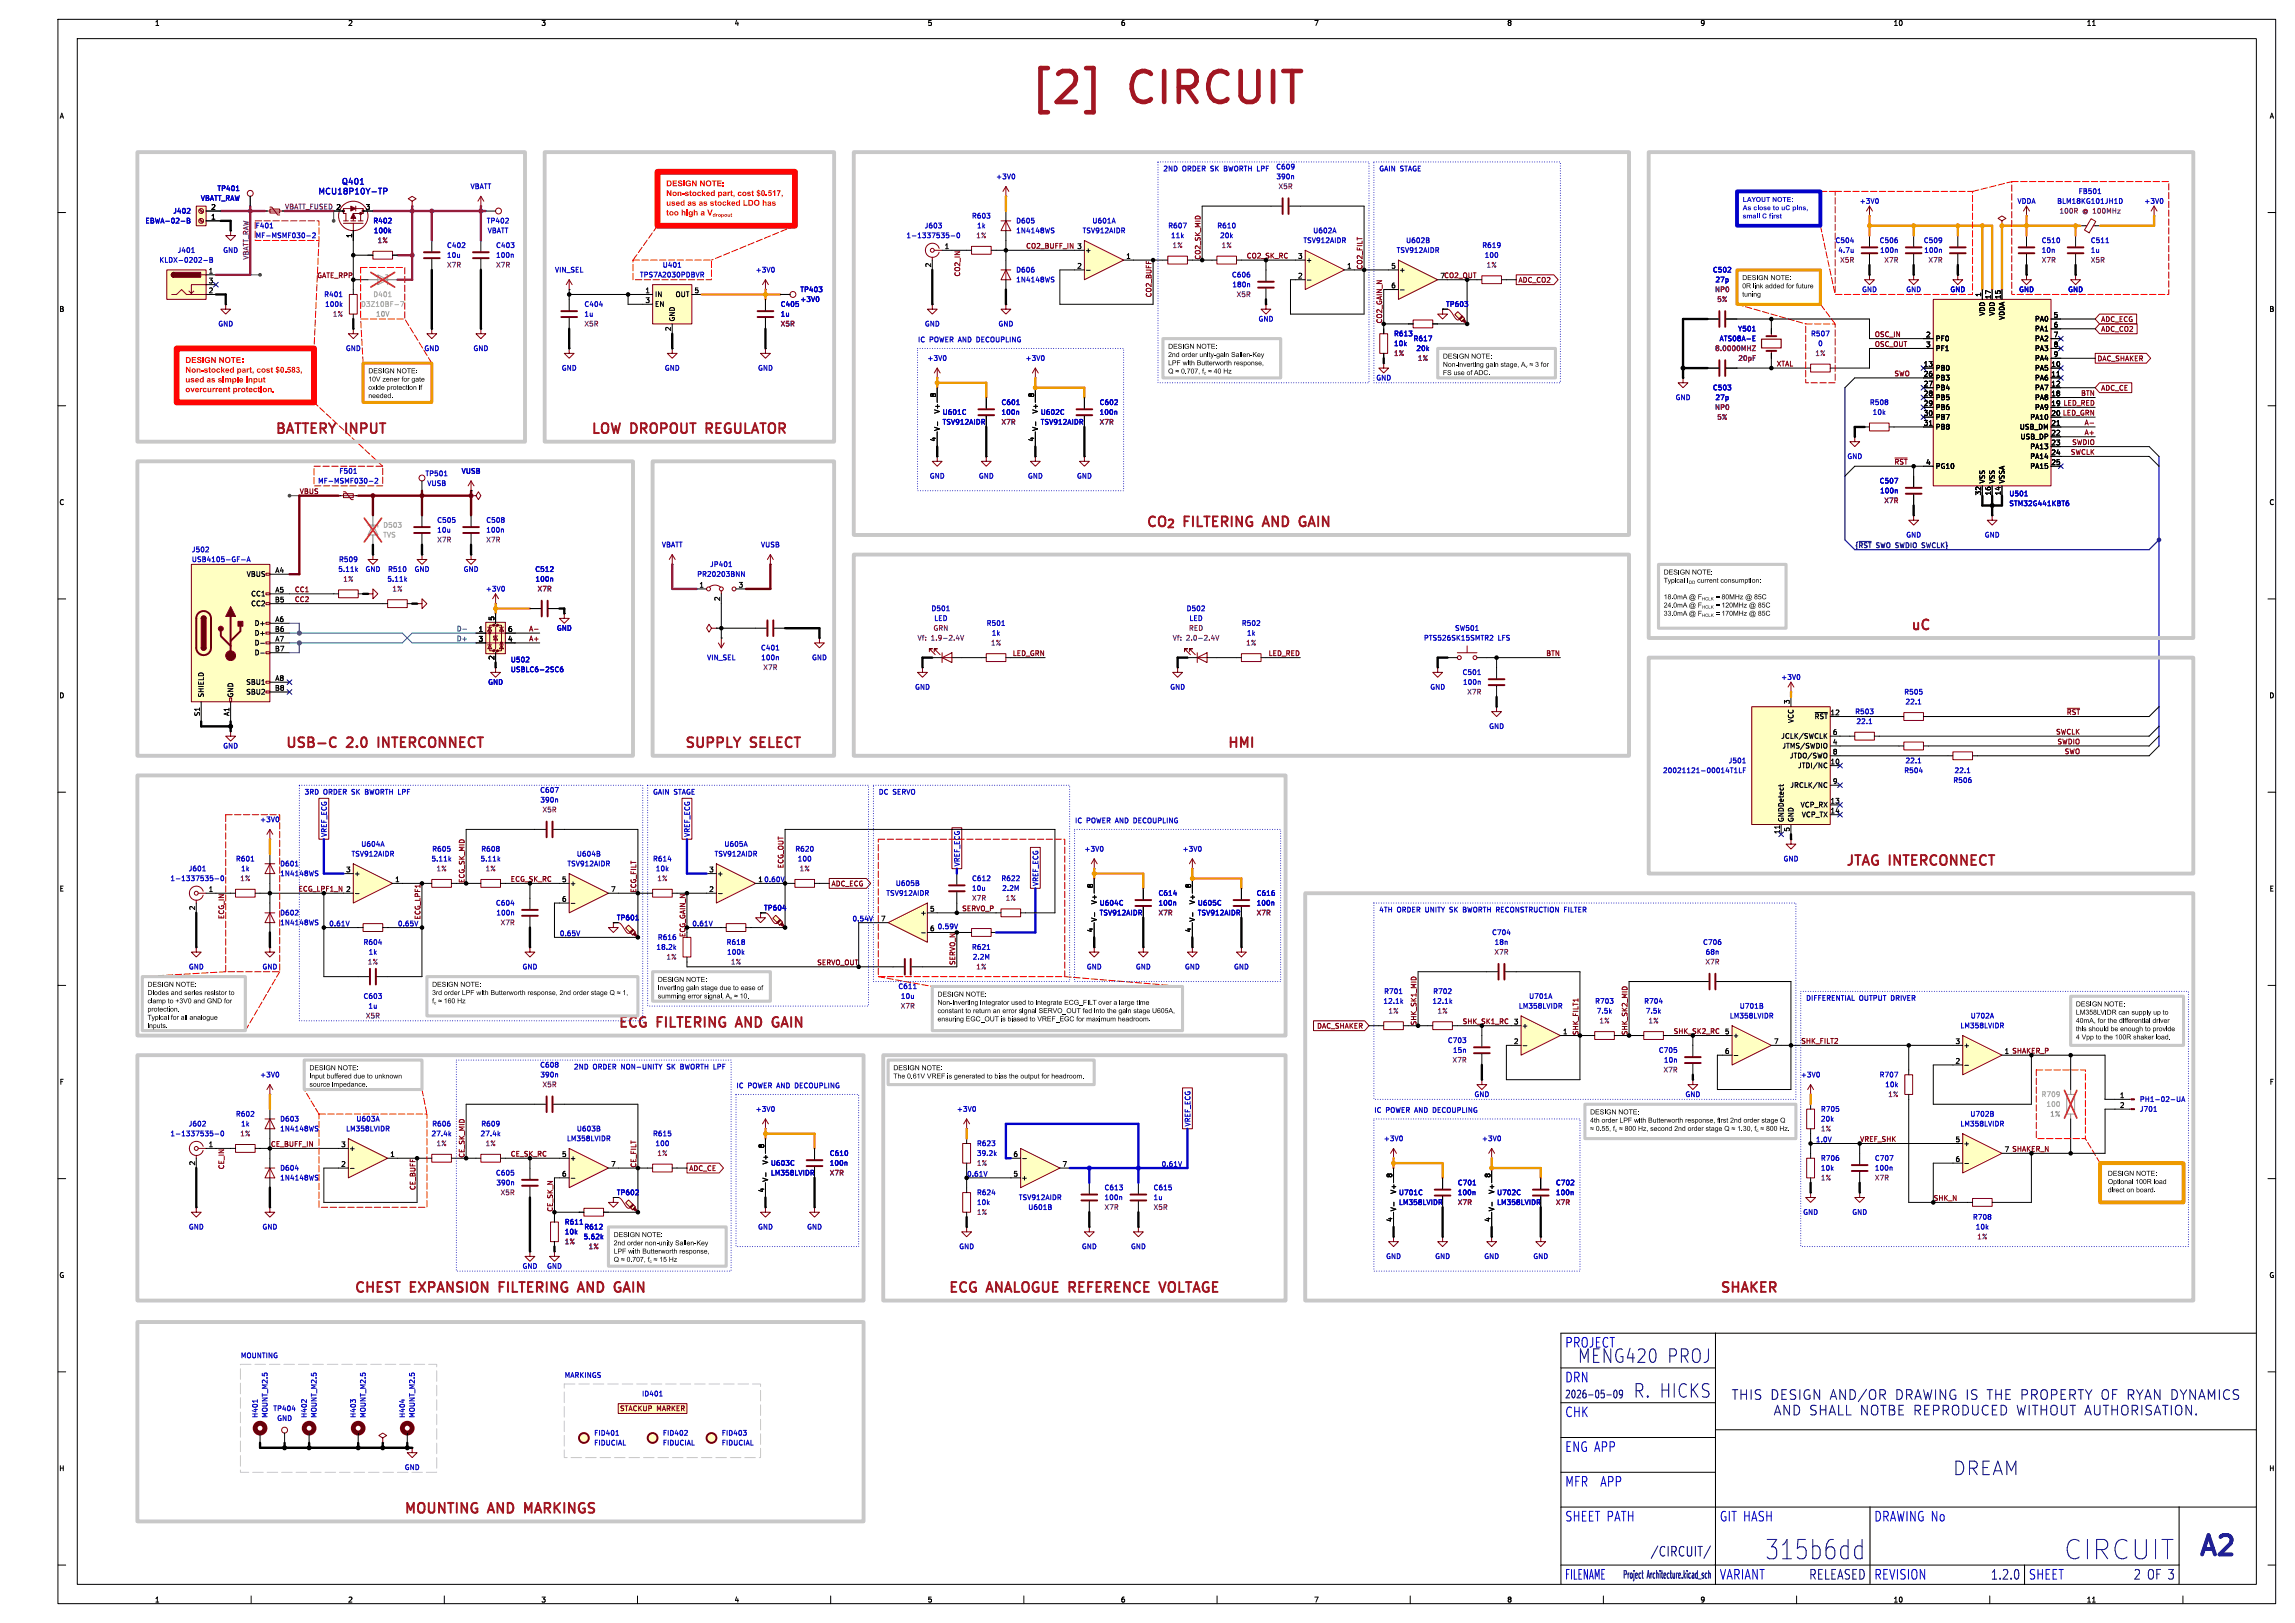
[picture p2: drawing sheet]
<svg xmlns="http://www.w3.org/2000/svg" width="594mm" height="420mm" viewBox="0 0 594 420" stroke-linecap="round" stroke-linejoin="round" font-family="sans-serif">
<defs><g id="words">
<g font-size="11.1" fill="#a21622">
<text x="266" y="28.5">[2]</text>
<text x="292.4" y="28.5">CIRCUIT</text>
</g>
<g font-size="7" fill="#00007f">
<text x="457.3" y="404">315b6dd</text>
<text x="534.7" y="404">CIRCUIT</text>
<text x="568.5" y="404">A2</text>
</g>
<g font-size="4.9" fill="#00007f">
<text x="408.6" y="353">MENG420</text>
<text x="431.6" y="353">PROJ</text>
<text x="423" y="362">R. HICKS</text>
<text x="505.5" y="382">DREAM</text>
</g>
<g font-size="3.5" fill="#a21622">
<text x="70.9" y="112.4">BATTERY INPUT</text>
<text x="152.7" y="112.4">LOW DROPOUT</text>
<text x="183.8" y="112.4">REGULATOR</text>
<text x="296.4" y="136.5">CO_{2}</text>
<text x="306.5" y="136.5">FILTERING</text>
<text x="328.1" y="136.5">AND</text>
<text x="338.4" y="136.5">GAIN</text>
<text x="494.3" y="163.2">uC</text>
<text x="73.6" y="193.7">USB-C</text>
<text x="89.9" y="193.7">2.0</text>
<text x="98.9" y="193.7">INTERCONNECT</text>
<text x="177" y="193.7">SUPPLY</text>
<text x="194.3" y="193.7">SELECT</text>
<text x="317.4" y="193.7">HMI</text>
<text x="477.5" y="224.2">JTAG INTERCONNECT</text>
<text x="159.8" y="266.1">ECG</text>
<text x="170.1" y="266.1">FILTERING</text>
<text x="191.7" y="266.1">AND</text>
<text x="202" y="266.1">GAIN</text>
<text x="91.4" y="334.6">CHEST</text>
<text x="106.2" y="334.6">EXPANSION</text>
<text x="130.2" y="334.6">FILTERING</text>
<text x="151.8" y="334.6">AND</text>
<text x="162.1" y="334.6">GAIN</text>
<text x="245.2" y="334.6">ECG</text>
<text x="255.5" y="334.6">ANALOGUE REFERENCE</text>
<text x="302.3" y="334.6">VOLTAGE</text>
<text x="444.9" y="334.6">SHAKER</text>
<text x="104.3" y="391.8">MOUNTING</text>
<text x="126.5" y="391.8">AND</text>
<text x="136.8" y="391.8">MARKINGS</text>
</g>
<g font-size="3.5" fill="#00007f">
<text x="405" y="348.9">PROJECT</text>
<text x="392.1" y="364.5">THIS DESIGN AND/OR</text>
<text x="434.2" y="364.5">DRAWING IS THE</text>
<text x="466.4" y="364.5">PROPERTY OF</text>
<text x="493.9" y="364.5">RYAN</text>
<text x="534.7" y="364.5">SHALL</text>
<text x="547.8" y="364.5">NOTBE</text>
<text x="561.5" y="364.5">REPRODUCED WITH</text>
<text x="427.2" y="403">/CIRCUIT/</text>
<text x="468.3" y="409">RELEASED</text>
<text x="515.3" y="409">1.2.0</text>
<text x="552.3" y="409">2 OF 3</text>
</g>
<g font-size="3.5" fill="#00f">
<text x="405" y="357.9">DRN</text>
<text x="405" y="366.9">CHK</text>
<text x="405" y="375.9">ENG APP</text>
<text x="405" y="384.9">MFR</text>
<text x="414.1" y="384.9">APP</text>
<text x="405" y="393.9">SHEET PATH</text>
<text x="445" y="393.9">GIT HASH</text>
<text x="485" y="393.9">DRAWING No</text>
<text x="405" y="409">FILENAME</text>
<text x="445" y="409">VARIANT</text>
<text x="485" y="409">REVISION</text>
<text x="525" y="409">SHEET</text>
</g>
<g font-size="2.8" fill="#00007f">
<text x="405" y="362">2026-05-09</text>
<text x="420" y="408.7">Project</text>
<text x="426.3" y="408.7">Architecture.kicad_sch</text>
</g>
<g font-size="2.1" fill="#0000c2">
<text x="88.4" y="48">Q401</text>
<text x="82.3" y="50.5">MCU18P10Y-TP</text>
</g>
<g font-size="2.1" fill="#f00">
<text x="172.4" y="51.6">Non-stocked part, cost $0.517,</text>
<text x="172.4" y="54.1">used as as stocked LDO has</text>
<text x="172.4" y="56.6">too high a V_{dropout}</text>
<text x="48" y="97.3">Non-stocked part, cost $0.583,</text>
<text x="48" y="99.8">used as simple input</text>
<text x="48" y="102.3">overcurrent protection.</text>
</g>
<g font-size="1.8">
<text x="40" y="6.9">1</text>
<text x="90" y="6.9">2</text>
<text x="140" y="6.9">3</text>
<text x="190" y="6.9">4</text>
<text x="240" y="6.9">5</text>
<text x="290" y="6.9">6</text>
<text x="340" y="6.9">7</text>
<text x="390" y="6.9">8</text>
<text x="440" y="6.9">9</text>
<text x="490" y="6.9">10</text>
<text x="540" y="6.9">11</text>
<text x="15.3" y="30.9">A</text>
<text x="587.3" y="30.9">A</text>
<text x="54.5" y="56.9">1</text>
<text x="54.5" y="54.4">2</text>
<text x="86.9" y="54.4">2</text>
<text x="94.5" y="54.4">3</text>
<text x="91.2" y="61.7" transform="rotate(-90 91.2 61.7)">1</text>
<text x="244.4" y="64.5">1</text>
<text x="280.8" y="65.6">+</text>
<text x="53.9" y="70.9">1</text>
<text x="241" y="69.3" transform="rotate(-90 241 69.3)">2</text>
<text x="278.7" y="69.6">2</text>
<text x="291.4" y="67.1">1</text>
<text x="310.8" y="67.3" transform="rotate(-90 310.8 67.3)">CO2_SK_MID</text>
<text x="322.6" y="67">CO2_SK_RC</text>
<text x="335.8" y="67.1">3</text>
<text x="337.9" y="68.2">+</text>
<text x="348.5" y="69.6">1</text>
<text x="352.7" y="69.9" transform="rotate(-90 352.7 69.9)">CO2_FILT</text>
<text x="360" y="69.6">5</text>
<text x="362.1" y="70.7">+</text>
<text x="53.9" y="73.4">3</text>
<text x="53.9" y="75.9">2</text>
<text x="82" y="72">GATE_RPP</text>
<text x="166.9" y="75.9">1</text>
<text x="169.4" y="77.1">IN</text>
<text x="174.7" y="77.1">OUT</text>
<text x="179.6" y="75.9">5</text>
<text x="335.8" y="72.1">2</text>
<text x="360" y="74.7">6</text>
<text x="372.7" y="72.1">7CO2_OUT</text>
<text x="450.9" y="77.5">tuning</text>
<text x="512.8" y="76.9" transform="rotate(-90 512.8 76.9)">1</text>
<text x="515.4" y="77.5" transform="rotate(-90 515.4 77.5)">17</text>
<text x="517.9" y="77.5" transform="rotate(-90 517.9 77.5)">15</text>
<text x="15.3" y="80.9">B</text>
<text x="166.9" y="78.5">3</text>
<text x="169.4" y="79.6">EN</text>
<text x="174.9" y="83.3" transform="rotate(-90 174.9 83.3)">GND</text>
<text x="357.8" y="83.8" transform="rotate(-90 357.8 83.8)">CO2_GAIN_N</text>
<text x="513.9" y="81.8" transform="rotate(-90 513.9 81.8)">VDD</text>
<text x="516.5" y="81.8" transform="rotate(-90 516.5 81.8)">VDD</text>
<text x="519" y="82.9" transform="rotate(-90 519 82.9)">VDDA</text>
<text x="526.6" y="83.4">PA0</text>
<text x="531.4" y="82.3">5</text>
<text x="587.3" y="80.9">B</text>
<text x="173.7" y="85.8" transform="rotate(-90 173.7 85.8)">2</text>
<text x="498.4" y="87.4">2</text>
<text x="498.4" y="89.9">3</text>
<text x="500.9" y="88.5">PF0</text>
<text x="526.6" y="86">PA1</text>
<text x="526.6" y="88.5">PA2</text>
<text x="531.4" y="84.8">6</text>
<text x="531.4" y="87.4">7</text>
<text x="531.4" y="89.9">8</text>
<text x="302.3" y="93.1">2nd order unity-gain Sallen-Key</text>
<text x="302.3" y="95.2">LPF with Butterworth response,</text>
<text x="373.5" y="95.6">Non-inverting gain stage, A_{v}3 for</text>
<text x="497.8" y="95">13</text>
<text x="500.9" y="91">PF1</text>
<text x="526.6" y="91">PA3</text>
<text x="526.6" y="93.6">PA4</text>
<text x="530.8" y="95">10</text>
<text x="531.4" y="92.5">9</text>
<text x="95.3" y="99.5">10V zener for gate</text>
<text x="95.3" y="101.6">oxide protection if</text>
<text x="302.3" y="97.4">Q þÿ&quot;H</text>
<text x="497.8" y="97.5">26</text>
<text x="497.8" y="100.1">27</text>
<text x="500.9" y="96.1">PB0</text>
<text x="500.9" y="98.7">PB3</text>
<text x="500.9" y="101.2">PB4</text>
<text x="526.6" y="96.1">PA5</text>
<text x="526.6" y="98.7">PA6</text>
<text x="526.6" y="101.2">PA7</text>
<text x="530.8" y="97.5">11</text>
<text x="530.8" y="100.1">12</text>
<text x="95.3" y="103.7">needed.</text>
<text x="242.3" y="102.9" transform="rotate(-90 242.3 102.9)">8</text>
<text x="243.4" y="107.1" transform="rotate(-90 243.4 107.1)">V+</text>
<text x="267.7" y="102.9" transform="rotate(-90 267.7 102.9)">8</text>
<text x="268.8" y="107.1" transform="rotate(-90 268.8 107.1)">V+</text>
<text x="497.8" y="102.6">28</text>
<text x="497.8" y="105.2">29</text>
<text x="497.8" y="107.7">30</text>
<text x="500.9" y="103.7">PB5</text>
<text x="500.9" y="106.3">PB6</text>
<text x="526.6" y="103.7">PA8</text>
<text x="526.6" y="106.3">PA9</text>
<text x="530.8" y="102.6">18</text>
<text x="530.8" y="105.2">19 LED_RED</text>
<text x="530.8" y="107.7">20 LED_GRN</text>
<text x="530.8" y="105.2">19</text>
<text x="530.8" y="107.7">20</text>
<text x="243.4" y="111.6" transform="rotate(-90 243.4 111.6)">V-</text>
<text x="268.8" y="111.6" transform="rotate(-90 268.8 111.6)">V-</text>
<text x="497.8" y="110.2">31</text>
<text x="500.9" y="108.8">PB7</text>
<text x="500.9" y="111.4">PB8</text>
<text x="522.6" y="111.4">USB_DM</text>
<text x="522.8" y="113.9">USB_DP</text>
<text x="525.4" y="108.8">PA10</text>
<text x="530.8" y="110.2">21</text>
<text x="530.8" y="112.8">22</text>
<text x="242.3" y="114.4" transform="rotate(-90 242.3 114.4)">4</text>
<text x="267.7" y="114.4" transform="rotate(-90 267.7 114.4)">4</text>
<text x="525.4" y="116.4">PA13</text>
<text x="525.4" y="119">PA14</text>
<text x="530.8" y="115.3">23</text>
<text x="530.8" y="117.9">24</text>
<text x="490.2" y="120.3">~{RST}</text>
<text x="498.4" y="120.4">4</text>
<text x="500.9" y="121.5">PG10</text>
<text x="513.9" y="125.2" transform="rotate(-90 513.9 125.2)">VSS</text>
<text x="516.5" y="125.2" transform="rotate(-90 516.5 125.2)">VSS</text>
<text x="519" y="125.2" transform="rotate(-90 519 125.2)">VSSA</text>
<text x="525.4" y="121.5">PA15</text>
<text x="530.8" y="120.4">25</text>
<text x="15.3" y="130.9">C</text>
<text x="512.8" y="128.3" transform="rotate(-90 512.8 128.3)">32</text>
<text x="515.4" y="128.3" transform="rotate(-90 515.4 128.3)">16</text>
<text x="517.9" y="128.3" transform="rotate(-90 517.9 128.3)">14</text>
<text x="587.3" y="130.9">C</text>
<text x="63.7" y="149.5">VBUS</text>
<text x="71.1" y="148.3">A4</text>
<text x="64.9" y="154.5">CC1</text>
<text x="71" y="156">B5</text>
<text x="71.1" y="153.4">A5</text>
<text x="180.9" y="152.1">1</text>
<text x="186.4" y="155.6" transform="rotate(-90 186.4 155.6)">2</text>
<text x="191.1" y="152.1">3</text>
<text x="430.6" y="151.5">Typical I_{DD}</text>
<text x="439.3" y="151.5">current consumption:</text>
<text x="64.9" y="157.1">CC2</text>
<text x="71.1" y="161">A6</text>
<text x="128" y="160.7" transform="rotate(-90 128 160.7)">5</text>
<text x="65.8" y="162.2">D+</text>
<text x="65.8" y="164.7">D+</text>
<text x="65.8" y="167.2">D-</text>
<text x="71" y="163.6">B6</text>
<text x="71.1" y="166.1">A7</text>
<text x="123.8" y="163.6">1</text>
<text x="123.8" y="166.1">3</text>
<text x="131.4" y="163.6">6</text>
<text x="131.4" y="166.1">4</text>
<text x="65.8" y="169.8">D-</text>
<text x="71" y="168.7">B7</text>
<text x="128" y="170.9" transform="rotate(-90 128 170.9)">2</text>
<text x="63.6" y="177.4">SBU1</text>
<text x="63.6" y="179.9">SBU2</text>
<text x="71" y="178.8">B8</text>
<text x="71.1" y="176.3">A8</text>
<text x="15.3" y="180.9">D</text>
<text x="51.8" y="185.5" transform="rotate(-90 51.8 185.5)">S1</text>
<text x="52.9" y="180.6" transform="rotate(-90 52.9 180.6)">SHIELD</text>
<text x="59.4" y="185.4" transform="rotate(-90 59.4 185.4)">A1</text>
<text x="60.6" y="180.6" transform="rotate(-90 60.6 180.6)">GND</text>
<text x="463.3" y="182.3" transform="rotate(-90 463.3 182.3)">3</text>
<text x="473.7" y="185.2">12</text>
<text x="587.3" y="180.9">D</text>
<text x="460.9" y="191.4">JCLK/SWCLK</text>
<text x="464.4" y="187.2" transform="rotate(-90 464.4 187.2)">VCC</text>
<text x="469.6" y="186.3">~{RST}</text>
<text x="474.3" y="190.2">6</text>
<text x="461.2" y="193.9">JTMS/SWDIO</text>
<text x="463.1" y="196.4">JTDO/SWO</text>
<text x="473.7" y="197.9">10</text>
<text x="474.3" y="192.8">4</text>
<text x="474.3" y="195.3">8</text>
<text x="465.3" y="199">JTDI/NC</text>
<text x="474.3" y="202.9">9</text>
<text x="463.3" y="204.1">JRCLK/NC</text>
<text x="465.9" y="209.1">VCP_RX</text>
<text x="473.7" y="208">13</text>
<text x="460.8" y="215.9" transform="rotate(-90 460.8 215.9)">11</text>
<text x="461.9" y="212.9" transform="rotate(-90 461.9 212.9)">GNDDetect</text>
<text x="463.3" y="215.3" transform="rotate(-90 463.3 215.3)">5</text>
<text x="464.4" y="212.9" transform="rotate(-90 464.4 212.9)">GND</text>
<text x="466.2" y="211.7">VCP_TX</text>
<text x="473.7" y="210.6">14</text>
<text x="89.5" y="225.8">3</text>
<text x="91.6" y="226.9">+</text>
<text x="183.4" y="225.8">3</text>
<text x="185.5" y="226.9">+</text>
<text x="15.3" y="230.9">E</text>
<text x="53.9" y="230.9">1</text>
<text x="77.1" y="230.8">ECG_LPF1_N 2</text>
<text x="102.2" y="228.3">1</text>
<text x="120.3" y="228.6" transform="rotate(-90 120.3 228.6)">ECG_SK_MID</text>
<text x="132.1" y="228.3">ECG_SK_RC</text>
<text x="145.3" y="228.3">5</text>
<text x="145.3" y="233.4">6</text>
<text x="147.4" y="229.5">+</text>
<text x="158" y="230.9">7</text>
<text x="164.8" y="231.1" transform="rotate(-90 164.8 231.1)">ECG_FILT</text>
<text x="183.4" y="230.9">2</text>
<text x="196.1" y="228.3">1</text>
<text x="283" y="229.9" transform="rotate(-90 283 229.9)">8</text>
<text x="308.4" y="229.9" transform="rotate(-90 308.4 229.9)">8</text>
<text x="587.3" y="230.9">E</text>
<text x="50.5" y="235.7" transform="rotate(-90 50.5 235.7)">2</text>
<text x="227.9" y="238.5">7</text>
<text x="238.1" y="237.1">+</text>
<text x="240.6" y="236">5</text>
<text x="284.1" y="238.6" transform="rotate(-90 284.1 238.6)">V-</text>
<text x="284.1" y="234.1" transform="rotate(-90 284.1 234.1)">V+</text>
<text x="309.5" y="238.6" transform="rotate(-90 309.5 238.6)">V-</text>
<text x="309.5" y="234.1" transform="rotate(-90 309.5 234.1)">V+</text>
<text x="177.5" y="242.6" transform="rotate(-90 177.5 242.6)">ECG_GAIN_N</text>
<text x="240.6" y="241">6</text>
<text x="283" y="241.4" transform="rotate(-90 283 241.4)">4</text>
<text x="308.4" y="241.4" transform="rotate(-90 308.4 241.4)">4</text>
<text x="211.4" y="249.8">SERVO_OUT</text>
<text x="170.3" y="256.9">Inverting gain stage due to ease of</text>
<text x="38.2" y="258.2">Diodes and series resistor to</text>
<text x="38.2" y="262.5">protection.</text>
<text x="111.8" y="258.2">3rd order LPF with Butterworth response, 2nd order stage Q þÿ&quot;H</text>
<text x="170.3" y="259.1">summing error signal, A_{v}10.</text>
<text x="190.1" y="259.1">þÿ&quot;H</text>
<text x="242.7" y="260.7">Non-inverting integrator used to integrate ECG_FILT over a large time</text>
<text x="242.7" y="262.9">constant to return an error signal SERVO_OUT fed into the gain stage U605A,</text>
<text x="537.3" y="263.3">LM358LVIDR can supply up to</text>
<text x="38.2" y="264.6">Typical for all analogue</text>
<text x="38.2" y="266.7">inputs.</text>
<text x="242.7" y="265">ensuring EGC_OUT is biased to VREF_EGC for maximum headroom.</text>
<text x="366.7" y="265.4" transform="rotate(-90 366.7 265.4)">SHK_SK1_MID</text>
<text x="378.5" y="265.1">SHK_SK1_RC</text>
<text x="391.7" y="265.2">3</text>
<text x="393.8" y="266.3">+</text>
<text x="404.4" y="267.7">1</text>
<text x="408.6" y="268" transform="rotate(-90 408.6 268)">SHK_FILT1</text>
<text x="421.3" y="268" transform="rotate(-90 421.3 268)">SHK_SK2_MID</text>
<text x="433.1" y="267.6">SHK_SK2_RC</text>
<text x="446.3" y="267.7">5</text>
<text x="448.4" y="268.8">+</text>
<text x="537.3" y="265.4">40mA, for the differential driver</text>
<text x="537.3" y="267.6">this should be enough to provide</text>
<text x="391.7" y="270.3">2</text>
<text x="446.3" y="272.8">6</text>
<text x="459" y="270.3">7</text>
<text x="506" y="270.3">3</text>
<text x="506" y="275.3">2</text>
<text x="508.1" y="271.4">+</text>
<text x="518.7" y="272.8">1 SHAKER_P</text>
<text x="15.3" y="280.9">F</text>
<text x="80.1" y="279.8">Input buffered due to unknown</text>
<text x="80.1" y="281.9">source impedance.</text>
<text x="587.3" y="280.9">F</text>
<text x="548.6" y="284.2">1</text>
<text x="548.6" y="286.8">2</text>
<text x="411.6" y="291.2">4th order LPF with Butterworth response, first 2nd order stage Q</text>
<text x="411.6" y="293.4">þÿ&quot;H</text>
<text x="53.9" y="296.9">1</text>
<text x="88.2" y="296.9">3</text>
<text x="90.3" y="298">+</text>
<text x="100.9" y="299.5">1</text>
<text x="120.3" y="299.7" transform="rotate(-90 120.3 299.7)">CE_SK_MID</text>
<text x="132.1" y="299.4">CE_SK_RC</text>
<text x="145.3" y="299.5">5</text>
<text x="197.9" y="297.3" transform="rotate(-90 197.9 297.3)">8</text>
<text x="262.2" y="299.5">6</text>
<text x="481.3" y="295.6">VREF_SHK</text>
<text x="506" y="295.7">5</text>
<text x="508.1" y="296.8">+</text>
<text x="518.7" y="298.2">7 SHAKER_N</text>
<text x="50.5" y="301.7" transform="rotate(-90 50.5 301.7)">2</text>
<text x="88.2" y="302">2</text>
<text x="145.3" y="304.5">6</text>
<text x="147.4" y="300.6">+</text>
<text x="158" y="302">7</text>
<text x="164.8" y="302.3" transform="rotate(-90 164.8 302.3)">CE_FILT</text>
<text x="199" y="305.9" transform="rotate(-90 199 305.9)">V-</text>
<text x="199" y="301.4" transform="rotate(-90 199 301.4)">V+</text>
<text x="262.2" y="304.5">5</text>
<text x="264.3" y="305.7">+</text>
<text x="274.9" y="302">7</text>
<text x="360.4" y="304.9" transform="rotate(-90 360.4 304.9)">8</text>
<text x="385.8" y="304.9" transform="rotate(-90 385.8 304.9)">8</text>
<text x="506" y="300.7">6</text>
<text x="197.9" y="308.7" transform="rotate(-90 197.9 308.7)">4</text>
<text x="361.5" y="309.1" transform="rotate(-90 361.5 309.1)">V+</text>
<text x="386.9" y="309.1" transform="rotate(-90 386.9 309.1)">V+</text>
<text x="500.4" y="310.8">SHK_N</text>
<text x="545.6" y="309.2">direct on board.</text>
<text x="143.2" y="313.7" transform="rotate(-90 143.2 313.7)">CE_SK_N</text>
<text x="360.4" y="316.3" transform="rotate(-90 360.4 316.3)">4</text>
<text x="361.5" y="313.6" transform="rotate(-90 361.5 313.6)">V-</text>
<text x="385.8" y="316.3" transform="rotate(-90 385.8 316.3)">4</text>
<text x="386.9" y="313.6" transform="rotate(-90 386.9 313.6)">V-</text>
<text x="158.8" y="323">2nd order non-unity Sallen-Key</text>
<text x="158.8" y="325.1">LPF with Butterworth response,</text>
<text x="158.8" y="327.2">Q þÿ&quot;H</text>
<text x="15.3" y="330.9">G</text>
<text x="587.3" y="330.9">G</text>
<text x="15.2" y="380.9">H</text>
<text x="587.2" y="380.9">H</text>
<text x="40" y="414.9">1</text>
<text x="90" y="414.9">2</text>
<text x="140" y="414.9">3</text>
<text x="190" y="414.9">4</text>
<text x="240" y="414.9">5</text>
<text x="290" y="414.9">6</text>
<text x="340" y="414.9">7</text>
<text x="390" y="414.9">8</text>
<text x="440" y="414.9">9</text>
<text x="490" y="414.9">10</text>
<text x="540" y="414.9">11</text>
</g>
<g font-size="1.8" fill="#0000c2">
<text x="257.7" y="46.6">+3V0</text>
<text x="301" y="44.7">2ND</text>
<text x="306" y="44.7">ORDER SK</text>
<text x="317.1" y="44.7">BWORTH LPF</text>
<text x="330.2" y="44">C609</text>
<text x="330.2" y="46.6">390n</text>
<text x="356.9" y="44.7">GAIN STAGE</text>
<text x="51.9" y="52.2">VBATT_RAW</text>
<text x="56.2" y="49.6">TP401</text>
<text x="121.7" y="49.1">VBATT</text>
<text x="481.2" y="52.9">+3V0</text>
<text x="522" y="52.9">VDDA</text>
<text x="532.3" y="52.9">BLM18KG101JH1D</text>
<text x="537.9" y="50.4">FB501</text>
<text x="554.9" y="52.9">+3V0</text>
<text x="37.5" y="58">EBWA-02-B</text>
<text x="44.7" y="55.5">J402</text>
<text x="66" y="59.3">F401</text>
<text x="96.5" y="58">R402</text>
<text x="125.9" y="58">TP402</text>
<text x="239.2" y="59.3">J603</text>
<text x="251.4" y="56.7">R603</text>
<text x="252.8" y="59.3">1k</text>
<text x="262.9" y="58">D605</text>
<text x="282.6" y="58">U601A</text>
<text x="302.2" y="59.3">R607</text>
<text x="314.9" y="59.3">R610</text>
<text x="45.9" y="65.6">J401</text>
<text x="57.7" y="65.6">GND</text>
<text x="66" y="61.8">MF-MSMF030-2</text>
<text x="96.6" y="60.6">100k</text>
<text x="115.6" y="64.4">C402</text>
<text x="126.1" y="60.6">VBATT</text>
<text x="128.3" y="64.4">C403</text>
<text x="234.5" y="61.8">1-1337535-0</text>
<text x="262.9" y="60.6">1N4148WS</text>
<text x="280.1" y="60.6">TSV912AIDR</text>
<text x="303" y="61.8">11k</text>
<text x="315.7" y="61.8">20k</text>
<text x="337.2" y="63.1">TSV912AIDR</text>
<text x="339.8" y="60.6">U602A</text>
<text x="361.4" y="65.6">TSV912AIDR</text>
<text x="363.8" y="63.1">U602B</text>
<text x="383.5" y="64.4">R619</text>
<text x="474.9" y="63.1">C504</text>
<text x="475.7" y="65.6">4.7u</text>
<text x="486.4" y="63.1">C506</text>
<text x="486.5" y="65.6">100n</text>
<text x="497.8" y="63.1">C509</text>
<text x="497.9" y="65.6">100n</text>
<text x="528.3" y="63.1">C510</text>
<text x="528.3" y="65.6">10n</text>
<text x="541" y="63.1">C511</text>
<text x="541" y="65.6">1u</text>
<text x="41.1" y="68.2">KLDX-0202-B</text>
<text x="115.6" y="66.9">10u</text>
<text x="128.3" y="66.9">100n</text>
<text x="143.5" y="70.7">VIN_SEL</text>
<text x="165.5" y="72">TPS7A2030PDBVR</text>
<text x="171.4" y="69.4">U401</text>
<text x="195.5" y="70.7">+3V0</text>
<text x="262.9" y="70.7">D606</text>
<text x="318.7" y="72">C606</text>
<text x="384.2" y="66.9">100</text>
<text x="443.2" y="70.7">C502</text>
<text x="83.8" y="77.1">R401</text>
<text x="207" y="75.8">TP403</text>
<text x="262.9" y="73.3">1N4148WS</text>
<text x="318.9" y="74.5">180n</text>
<text x="443.9" y="73.3">27p</text>
<text x="481.8" y="75.8">GND</text>
<text x="493.3" y="75.8">GND</text>
<text x="504.7" y="75.8">GND</text>
<text x="522.5" y="75.8">GND</text>
<text x="535.2" y="75.8">GND</text>
<text x="84" y="79.6">100k</text>
<text x="151.1" y="79.6">C404</text>
<text x="151.1" y="82.1">1u</text>
<text x="201.9" y="79.6">C405</text>
<text x="201.9" y="82.1">1u</text>
<text x="207" y="78.3">+3V0</text>
<text x="325.6" y="83.4">GND</text>
<text x="374.2" y="79.6">TP603</text>
<text x="56.4" y="84.7">GND</text>
<text x="237.5" y="88.7">IC</text>
<text x="239.3" y="84.7">GND</text>
<text x="240.5" y="88.7">POWER AND DECOUPLING</text>
<text x="258.3" y="84.7">GND</text>
<text x="360.7" y="87.2">R613</text>
<text x="360.7" y="89.8">10k</text>
<text x="365.7" y="88.5">R617</text>
<text x="445" y="88.5">ATS08A-E</text>
<text x="449.7" y="86">Y501</text>
<text x="468.6" y="87.2">R507</text>
<text x="470.5" y="89.8">0</text>
<text x="89.4" y="91">GND</text>
<text x="109.7" y="91">GND</text>
<text x="122.4" y="91">GND</text>
<text x="239.9" y="93.6">+3V0</text>
<text x="265.3" y="93.6">+3V0</text>
<text x="366.5" y="91">20k</text>
<text x="145.3" y="96.1">GND</text>
<text x="172" y="96.1">GND</text>
<text x="196.1" y="96.1">GND</text>
<text x="356.1" y="98.7">GND</text>
<text x="443.2" y="101.2">C503</text>
<text x="243.8" y="107.5">U601C</text>
<text x="259.1" y="105">C601</text>
<text x="259.1" y="107.5">100n</text>
<text x="269.2" y="107.5">U602C</text>
<text x="284.5" y="105">C602</text>
<text x="284.5" y="107.5">100n</text>
<text x="433.6" y="103.7">GND</text>
<text x="443.9" y="103.7">27p</text>
<text x="483.9" y="105">R508</text>
<text x="484.6" y="107.5">10k</text>
<text x="243.8" y="110.1">TSV912AIDR</text>
<text x="269.2" y="110.1">TSV912AIDR</text>
<text x="478" y="119">GND</text>
<text x="82.2" y="125.3">MF-MSMF030-2</text>
<text x="87.7" y="122.8">F501</text>
<text x="110" y="123.4">TP501</text>
<text x="110.5" y="126">VUSB</text>
<text x="119.4" y="122.8">VUSB</text>
<text x="240.5" y="124.1">GND</text>
<text x="253.2" y="124.1">GND</text>
<text x="265.9" y="124.1">GND</text>
<text x="278.6" y="124.1">GND</text>
<text x="486.4" y="125.3">C507</text>
<text x="486.5" y="127.9">100n</text>
<text x="519.9" y="131.2">STM32G441KBT6</text>
<text x="519.9" y="128.6">U501</text>
<text x="113" y="135.5">C505</text>
<text x="125.7" y="135.5">C508</text>
<text x="49.5" y="143.1">J502</text>
<text x="113" y="138">10u</text>
<text x="125.7" y="138">100n</text>
<text x="171.2" y="141.8">VBATT</text>
<text x="196.8" y="141.8">VUSB</text>
<text x="493.3" y="139.3">GND</text>
<text x="513.6" y="139.3">GND</text>
<text x="49.5" y="145.6">USB4105-GF-A</text>
<text x="87.4" y="148.2">5.11k</text>
<text x="87.6" y="145.6">R509</text>
<text x="94.5" y="148.2">GND</text>
<text x="100.3" y="148.2">R510</text>
<text x="107.2" y="148.2">GND</text>
<text x="119.9" y="148.2">GND</text>
<text x="138.4" y="148.2">C512</text>
<text x="180.3" y="149.5">PR20203BNN</text>
<text x="183.7" y="146.9">JP401</text>
<text x="100.1" y="150.7">5.11k</text>
<text x="125.6" y="153.3">+3V0</text>
<text x="138.5" y="150.7">100n</text>
<text x="241" y="158.3">D501</text>
<text x="241.7" y="160.9">LED</text>
<text x="307" y="158.3">D502</text>
<text x="307.7" y="160.9">LED</text>
<text x="144" y="163.4">GND</text>
<text x="255.3" y="162.2">R501</text>
<text x="256.6" y="164.7">1k</text>
<text x="321.3" y="162.2">R502</text>
<text x="322.6" y="164.7">1k</text>
<text x="368.4" y="166">PTS526SK15SMTR2</text>
<text x="376.5" y="163.4">SW501</text>
<text x="387.7" y="166">LFS</text>
<text x="132.1" y="171.6">U502</text>
<text x="182.9" y="171">VIN_SEL</text>
<text x="196.8" y="168.5">C401</text>
<text x="196.9" y="171">100n</text>
<text x="210.1" y="171">GND</text>
<text x="126.2" y="177.4">GND</text>
<text x="132.1" y="174.1">USBLC6-2SC6</text>
<text x="236.7" y="178.7">GND</text>
<text x="302.8" y="178.7">GND</text>
<text x="370.1" y="178.7">GND</text>
<text x="378.4" y="174.9">C501</text>
<text x="378.5" y="177.4">100n</text>
<text x="460.9" y="176.1">+3V0</text>
<text x="492.7" y="179.9">R505</text>
<text x="480" y="185">R503</text>
<text x="493.1" y="182.5">22.1</text>
<text x="385.3" y="188.8">GND</text>
<text x="480.4" y="187.6">22.1</text>
<text x="57.7" y="193.9">GND</text>
<text x="447.3" y="197.7">J501</text>
<text x="493.1" y="197.7">22.1</text>
<text x="430.3" y="200.3">20021121-00014T1LF</text>
<text x="492.7" y="200.3">R504</text>
<text x="505.4" y="202.8">R506</text>
<text x="505.8" y="200.3">22.1</text>
<text x="78.7" y="205.9">3RD</text>
<text x="83.7" y="205.9">ORDER SK</text>
<text x="94.8" y="205.9">BWORTH LPF</text>
<text x="139.7" y="205.3">C607</text>
<text x="139.7" y="207.9">390n</text>
<text x="168.9" y="205.9">GAIN STAGE</text>
<text x="227.3" y="205.9">DC SERVO</text>
<text x="67.2" y="213">+3V0</text>
<text x="278.1" y="213.1">IC</text>
<text x="281.2" y="213.1">POWER AND DECOUPLING</text>
<text x="84.8" y="216.7" transform="rotate(-90 84.8 216.7)">VREF_ECG</text>
<text x="90.9" y="221.8">TSV912AIDR</text>
<text x="93.4" y="219.3">U604A</text>
<text x="111.7" y="220.6">R605</text>
<text x="124.4" y="220.6">R608</text>
<text x="149.2" y="221.8">U604B</text>
<text x="178.8" y="216.7" transform="rotate(-90 178.8 216.7)">VREF_ECG</text>
<text x="184.8" y="221.8">TSV912AIDR</text>
<text x="187.4" y="219.3">U605A</text>
<text x="205.7" y="220.6">R620</text>
<text x="280.6" y="220.6">+3V0</text>
<text x="306" y="220.6">+3V0</text>
<text x="48.7" y="225.7">J601</text>
<text x="60.9" y="223.1">R601</text>
<text x="62.3" y="225.7">1k</text>
<text x="72.4" y="224.4">D601</text>
<text x="72.4" y="226.9">1N4148WS</text>
<text x="111.6" y="223.1">5.11k</text>
<text x="124.3" y="223.1">5.11k</text>
<text x="146.7" y="224.4">TSV912AIDR</text>
<text x="168.9" y="223.1">R614</text>
<text x="169.6" y="225.7">10k</text>
<text x="206.4" y="223.1">100</text>
<text x="248.6" y="224.3" transform="rotate(-90 248.6 224.3)">VREF_ECG</text>
<text x="461.5" y="223.1">GND</text>
<text x="44" y="228.2">1-1337535-0</text>
<text x="197.7" y="228.4">0.60V</text>
<text x="229.3" y="232">TSV912AIDR</text>
<text x="231.7" y="229.5">U605B</text>
<text x="251.5" y="228.2">C612</text>
<text x="251.5" y="230.7">10u</text>
<text x="259.1" y="228.2">R622</text>
<text x="259.3" y="230.7">2.2M</text>
<text x="268.9" y="229.4" transform="rotate(-90 268.9 229.4)">VREF_ECG</text>
<text x="299.7" y="232">C614</text>
<text x="325.1" y="232">C616</text>
<text x="72.4" y="237.1">D602</text>
<text x="72.4" y="239.6">1N4148WS</text>
<text x="85.1" y="239.8">0.61V</text>
<text x="102.9" y="239.8">0.65V</text>
<text x="128.2" y="234.5">C604</text>
<text x="128.4" y="237.1">100n</text>
<text x="159.5" y="238.4">TP601</text>
<text x="179.1" y="239.8">0.61V</text>
<text x="197.6" y="235.8">TP604</text>
<text x="220.5" y="238.5">0.54V</text>
<text x="284.5" y="234.5">U604C</text>
<text x="284.5" y="237.1">TSV912AIDR</text>
<text x="299.7" y="234.5">100n</text>
<text x="309.9" y="234.5">U605C</text>
<text x="309.9" y="237.1">TSV912AIDR</text>
<text x="325.1" y="234.5">100n</text>
<text x="356.9" y="236.4">4TH</text>
<text x="361.5" y="236.4">ORDER UNITY SK</text>
<text x="379.2" y="236.4">BWORTH RECONSTRUCTION FILTER</text>
<text x="94" y="244.7">R604</text>
<text x="144.8" y="242.3">0.65V</text>
<text x="169.8" y="246">18.2k</text>
<text x="170.1" y="243.4">R616</text>
<text x="187.9" y="244.7">R618</text>
<text x="242.6" y="240.6">0.59V</text>
<text x="251.4" y="246">R621</text>
<text x="386.1" y="242.2">C704</text>
<text x="386.7" y="244.7">18n</text>
<text x="440.7" y="244.7">C706</text>
<text x="48.8" y="251.1">GND</text>
<text x="67.8" y="251.1">GND</text>
<text x="95.3" y="247.2">1k</text>
<text x="135.1" y="251.1">GND</text>
<text x="188.1" y="247.2">100k</text>
<text x="251.7" y="248.5">2.2M</text>
<text x="281.2" y="251.1">GND</text>
<text x="293.9" y="251.1">GND</text>
<text x="306.6" y="251.1">GND</text>
<text x="319.3" y="251.1">GND</text>
<text x="441.3" y="247.2">68n</text>
<text x="232.4" y="256.1">C611</text>
<text x="358.1" y="257.4">R701</text>
<text x="370.8" y="257.4">R702</text>
<text x="94" y="258.7">C603</text>
<text x="95.2" y="261.2">1u</text>
<text x="233.1" y="258.7">10u</text>
<text x="357.9" y="259.9">12.1k</text>
<text x="370.6" y="259.9">12.1k</text>
<text x="393" y="261.2">LM358LVIDR</text>
<text x="395.7" y="258.7">U701A</text>
<text x="412.7" y="259.9">R703</text>
<text x="413.2" y="262.5">7.5k</text>
<text x="425.4" y="259.9">R704</text>
<text x="425.9" y="262.5">7.5k</text>
<text x="447.6" y="263.8">LM358LVIDR</text>
<text x="450.2" y="261.2">U701B</text>
<text x="467.4" y="259.3">DIFFERENTIAL OUTPUT DRIVER</text>
<text x="510" y="263.8">U702A</text>
<text x="507.3" y="266.3">LM358LVIDR</text>
<text x="374.6" y="270.1">C703</text>
<text x="375.9" y="272.6">15n</text>
<text x="429.2" y="272.6">C705</text>
<text x="430.6" y="275.2">10n</text>
<text x="67.2" y="279">+3V0</text>
<text x="139.7" y="276.5">C608</text>
<text x="139.7" y="279">390n</text>
<text x="148.4" y="277.1">2ND</text>
<text x="153.4" y="277.1">ORDER NON-UNITY</text>
<text x="172.9" y="277.1">SK</text>
<text x="176.6" y="277.1">BWORTH LPF</text>
<text x="190.5" y="281.7">IC</text>
<text x="193.5" y="281.7">POWER AND DECOUPLING</text>
<text x="466" y="279">+3V0</text>
<text x="486.4" y="279">R707</text>
<text x="487.8" y="281.5">10k</text>
<text x="195.5" y="287.9">+3V0</text>
<text x="247.5" y="287.9">+3V0</text>
<text x="381.5" y="284.1">GND</text>
<text x="436.1" y="284.1">GND</text>
<text x="471.2" y="287.9">R705</text>
<text x="553.7" y="287.9">J701</text>
<text x="553.7" y="285.3">PH1-02-UA</text>
<text x="48.7" y="291.7">J602</text>
<text x="60.9" y="289.2">R602</text>
<text x="62.3" y="291.7">1k</text>
<text x="72.4" y="290.4">D603</text>
<text x="72.4" y="293">1N4148WS</text>
<text x="89.5" y="293">LM358LVIDR</text>
<text x="92.1" y="290.4">U603A</text>
<text x="111.7" y="291.7">R606</text>
<text x="124.4" y="291.7">R609</text>
<text x="149.2" y="293">U603B</text>
<text x="308.3" y="291.6" transform="rotate(-90 308.3 291.6)">VREF_ECG</text>
<text x="355.6" y="288">IC</text>
<text x="358.6" y="288">POWER AND DECOUPLING</text>
<text x="471.2" y="290.4">20k</text>
<text x="507.3" y="291.7">LM358LVIDR</text>
<text x="509.9" y="289.2">U702B</text>
<text x="44" y="294.2">1-1337535-0</text>
<text x="111.6" y="294.2">27.4k</text>
<text x="124.3" y="294.2">27.4k</text>
<text x="146.6" y="295.5">LM358LVIDR</text>
<text x="168.9" y="294.2">R615</text>
<text x="169.5" y="296.8">100</text>
<text x="214.6" y="299.3">C610</text>
<text x="252.7" y="296.8">R623</text>
<text x="252.7" y="299.3">39.2k</text>
<text x="358" y="295.5">+3V0</text>
<text x="383.4" y="295.5">+3V0</text>
<text x="469.9" y="295.7">1.0V</text>
<text x="72.4" y="303.1">D604</text>
<text x="72.4" y="305.7">1N4148WS</text>
<text x="128.2" y="304.4">C605</text>
<text x="199.4" y="304.4">LM358LVIDR</text>
<text x="199.4" y="301.9">U603C</text>
<text x="214.6" y="301.9">100n</text>
<text x="250.2" y="304.6">0.61V</text>
<text x="300.5" y="302">0.61V</text>
<text x="471.2" y="300.6">R706</text>
<text x="471.2" y="303.1">10k</text>
<text x="485.1" y="300.6">C707</text>
<text x="485.1" y="303.1">100n</text>
<text x="128.4" y="306.9">390n</text>
<text x="159.5" y="309.5">TP602</text>
<text x="252.7" y="309.5">R624</text>
<text x="263.6" y="310.7">TSV912AIDR</text>
<text x="285.8" y="308.2">C613</text>
<text x="285.8" y="310.7">100n</text>
<text x="298.5" y="308.2">C615</text>
<text x="298.5" y="310.7">1u</text>
<text x="362" y="309.5">U701C</text>
<text x="377.2" y="306.9">C701</text>
<text x="377.2" y="309.5">100n</text>
<text x="387.4" y="309.5">U702C</text>
<text x="402.6" y="306.9">C702</text>
<text x="402.6" y="309.5">100n</text>
<text x="146.1" y="317.1">R611</text>
<text x="252.7" y="312">10k</text>
<text x="266" y="313.3">U601B</text>
<text x="362" y="312">LM358LVIDR</text>
<text x="387.4" y="312">LM358LVIDR</text>
<text x="466.6" y="314.6">GND</text>
<text x="479.3" y="314.6">GND</text>
<text x="510.5" y="315.8">R708</text>
<text x="48.8" y="318.4">GND</text>
<text x="67.8" y="318.4">GND</text>
<text x="146.1" y="319.6">10k</text>
<text x="150.9" y="320.9">5.62k</text>
<text x="151.1" y="318.4">R612</text>
<text x="196.1" y="318.4">GND</text>
<text x="208.8" y="318.4">GND</text>
<text x="248.2" y="323.4">GND</text>
<text x="279.9" y="323.4">GND</text>
<text x="292.6" y="323.4">GND</text>
<text x="511.3" y="318.4">10k</text>
<text x="135.1" y="328.5">GND</text>
<text x="141.5" y="328.5">GND</text>
<text x="358.6" y="326">GND</text>
<text x="371.3" y="326">GND</text>
<text x="384" y="326">GND</text>
<text x="396.7" y="326">GND</text>
<text x="62.2" y="351.5">MOUNTING</text>
<text x="146" y="356.6">MARKINGS</text>
<text x="70.6" y="365.4">TP404</text>
<text x="166.1" y="361.5">ID401</text>
<text x="66.9" y="367" transform="rotate(-90 66.9 367)">H401</text>
<text x="69.4" y="367" transform="rotate(-90 69.4 367)">MOUNT_M2.5</text>
<text x="71.6" y="367.9">GND</text>
<text x="79.6" y="367" transform="rotate(-90 79.6 367)">H402</text>
<text x="82.1" y="367" transform="rotate(-90 82.1 367)">MOUNT_M2.5</text>
<text x="92.3" y="367" transform="rotate(-90 92.3 367)">H403</text>
<text x="94.8" y="367" transform="rotate(-90 94.8 367)">MOUNT_M2.5</text>
<text x="105" y="367" transform="rotate(-90 105 367)">H404</text>
<text x="107.5" y="367" transform="rotate(-90 107.5 367)">MOUNT_M2.5</text>
<text x="153.7" y="371.7">FID401</text>
<text x="171.5" y="371.7">FID402</text>
<text x="186.7" y="371.7">FID403</text>
<text x="153.7" y="374.2">FIDUCIAL</text>
<text x="171.5" y="374.2">FIDUCIAL</text>
<text x="186.7" y="374.2">FIDUCIAL</text>
<text x="104.6" y="380.6">GND</text>
</g>
<g font-size="1.8" fill="#840084">
<text x="330.8" y="49.1">X5R</text>
<text x="73.7" y="54.3">VBATT_FUSED 2</text>
<text x="532.9" y="55.5">100R</text>
<text x="539" y="55.5">@ 100MHz</text>
<text x="97.6" y="63.1">1%</text>
<text x="252.6" y="61.8">1%</text>
<text x="303.4" y="64.4">1%</text>
<text x="316.1" y="64.4">1%</text>
<text x="64.4" y="67.3" transform="rotate(-90 64.4 67.3)">VBATT_RAW</text>
<text x="115.6" y="69.4">X7R</text>
<text x="128.3" y="69.4">X7R</text>
<text x="384.6" y="69.4">1%</text>
<text x="476.2" y="68.2">X5R</text>
<text x="487.6" y="68.2">X7R</text>
<text x="499" y="68.2">X7R</text>
<text x="528.3" y="68.2">X7R</text>
<text x="541" y="68.2">X5R</text>
<text x="319.9" y="77.1">X5R</text>
<text x="443.8" y="75.8">NP0</text>
<text x="86" y="82.1">1%</text>
<text x="444.3" y="78.3">5%</text>
<text x="151.1" y="84.7">X5R</text>
<text x="201.9" y="84.7">X5R</text>
<text x="360.7" y="92.3">1%</text>
<text x="366.9" y="93.6">1%</text>
<text x="443.8" y="91">8.0000MHZ</text>
<text x="449.8" y="93.6">20pF</text>
<text x="469.7" y="92.3">1%</text>
<text x="443.8" y="106.3">NP0</text>
<text x="259.1" y="110.1">X7R</text>
<text x="284.5" y="110.1">X7R</text>
<text x="444.3" y="108.8">5%</text>
<text x="487.6" y="130.4">X7R</text>
<text x="113" y="140.6">X7R</text>
<text x="125.7" y="140.6">X7R</text>
<text x="88.7" y="150.7">1%</text>
<text x="101.4" y="153.3">1%</text>
<text x="139" y="153.3">X7R</text>
<text x="237.4" y="166">Vf:</text>
<text x="241" y="166">1.9-2.4V</text>
<text x="241.5" y="163.4">GRN</text>
<text x="256.4" y="167.2">1%</text>
<text x="303.4" y="166">Vf:</text>
<text x="307" y="166">2.0-2.4V</text>
<text x="307.6" y="163.4">RED</text>
<text x="322.4" y="167.2">1%</text>
<text x="197.4" y="173.6">X7R</text>
<text x="379.6" y="179.9">X7R</text>
<text x="140.3" y="210.4">X5R</text>
<text x="112.9" y="225.7">1%</text>
<text x="125.6" y="225.7">1%</text>
<text x="206.8" y="225.7">1%</text>
<text x="62.1" y="228.2">1%</text>
<text x="170" y="228.2">1%</text>
<text x="251.5" y="233.3">X7R</text>
<text x="260.2" y="233.3">1%</text>
<text x="129.4" y="239.6">X7R</text>
<text x="299.7" y="237.1">X7R</text>
<text x="325.1" y="237.1">X7R</text>
<text x="95.1" y="249.8">1%</text>
<text x="172.4" y="248.5">1%</text>
<text x="189.1" y="249.8">1%</text>
<text x="252.6" y="251.1">1%</text>
<text x="386.7" y="247.2">X7R</text>
<text x="441.3" y="249.8">X7R</text>
<text x="94.6" y="263.8">X5R</text>
<text x="233" y="261.2">X7R</text>
<text x="359.2" y="262.5">1%</text>
<text x="371.9" y="262.5">1%</text>
<text x="413.9" y="265">1%</text>
<text x="426.6" y="265">1%</text>
<text x="375.8" y="275.2">X7R</text>
<text x="140.3" y="281.5">X5R</text>
<text x="430.4" y="277.7">X7R</text>
<text x="488.6" y="284.1">1%</text>
<text x="471.2" y="293">1%</text>
<text x="62.1" y="294.2">1%</text>
<text x="112.9" y="296.8">1%</text>
<text x="125.6" y="296.8">1%</text>
<text x="170" y="299.3">1%</text>
<text x="214.6" y="304.4">X7R</text>
<text x="252.7" y="301.9">1%</text>
<text x="471.2" y="305.7">1%</text>
<text x="485.1" y="305.7">X7R</text>
<text x="129.4" y="309.5">X5R</text>
<text x="252.7" y="314.6">1%</text>
<text x="285.8" y="313.3">X7R</text>
<text x="298.5" y="313.3">X5R</text>
<text x="377.2" y="312">X7R</text>
<text x="402.6" y="312">X7R</text>
<text x="146.1" y="322.2">1%</text>
<text x="152.2" y="323.4">1%</text>
<text x="511.6" y="320.9">1%</text>
</g>
<text font-size="1.8" fill="#00f" x="451" y="55.1">As close to uC pins,</text>
<g font-size="1.8" fill="#840000">
<text x="265.5" y="64.4">CO2_BUFF_IN 3</text>
<text x="248.6" y="71.7" transform="rotate(-90 248.6 71.7)">CO2_IN</text>
<text x="298.1" y="77.1" transform="rotate(-90 298.1 77.1)">CO2_BUFF</text>
<text x="392.9" y="73.3">ADC_CO2</text>
<text x="543.7" y="83.5">ADC_ECG</text>
<text x="485.1" y="89.8">OSC_OUT</text>
<text x="485.1" y="87.3">OSC_IN</text>
<text x="543.7" y="86">ADC_CO2</text>
<text x="459.7" y="94.9">XTAL</text>
<text x="542.8" y="93.7">DAC_SHAKER</text>
<text x="490.2" y="97.4">SWO</text>
<text x="543.7" y="101.3">ADC_CE</text>
<text x="538.5" y="102.5">BTN</text>
<text x="539.4" y="112.7">A+</text>
<text x="539.4" y="110.1">A-</text>
<text x="535.9" y="117.8">SWCLK</text>
<text x="536.2" y="115.2">SWDIO</text>
<text x="77.5" y="127.9">VBUS</text>
<text x="76.2" y="153.3">CC1</text>
<text x="76.2" y="155.9">CC2</text>
<text x="136.8" y="166">A+</text>
<text x="136.8" y="163.5">A-</text>
<text x="262" y="169.8">LED_GRN</text>
<text x="328.2" y="169.8">LED_RED</text>
<text x="400.1" y="169.8">BTN</text>
<text x="534.8" y="185.1">~{RST}</text>
<text x="532" y="190.2">SWCLK</text>
<text x="532.4" y="192.7">SWDIO</text>
<text x="534.3" y="195.2">SWO</text>
<text x="202.9" y="224.8" transform="rotate(-90 202.9 224.8)">ECG_OUT</text>
<text x="215.1" y="229.6">ADC_ECG</text>
<text x="58.1" y="237.9" transform="rotate(-90 58.1 237.9)">ECG_IN</text>
<text x="108.9" y="238.1" transform="rotate(-90 108.9 238.1)">ECG_LPF1</text>
<text x="248.9" y="235.9">SERVO_P</text>
<text x="247.3" y="249.8" transform="rotate(-90 247.3 249.8)">SERVO_N</text>
<text x="340.8" y="266.4">DAC_SHAKER</text>
<text x="466.1" y="270.2">SHK_FILT2</text>
<text x="70" y="296.8">CE_BUFF_IN</text>
<text x="58.1" y="302.7" transform="rotate(-90 58.1 302.7)">CE_IN</text>
<text x="178.3" y="303.2">ADC_CE</text>
<text x="107.6" y="308.1" transform="rotate(-90 107.6 308.1)">CE_BUFF</text>
<text x="160.4" y="365.4">STACKUP MARKER</text>
</g>
<g font-size="1.8" fill="#abaaa8">
<text x="96.5" y="77.1">D401</text>
<text x="93.3" y="79.6">D3Z10BF-7</text>
<text x="99.1" y="136.8">D503</text>
<text x="99.1" y="139.3">TVS</text>
<text x="528.3" y="284.1">R709</text>
<text x="529.6" y="286.6">100</text>
</g>
<g font-size="1.8" fill="#9c9b98">
<text x="97.2" y="82.1">10V</text>
<text x="530.5" y="289.2">1%</text>
</g>
<g font-size="1.8" fill="#000084">
<text x="480.1" y="141.9">{~{RST}</text>
<text x="485.5" y="141.9">SWO SWDIO SWCLK}</text>
</g>
<g font-size="1.8" fill="#008484">
<text x="118.1" y="163.5">D-</text>
<text x="118.1" y="166">D+</text>
</g>
</g></defs>
<g fill="none" stroke="#000" stroke-width=".26">
<path d="M15 5h574v410h-574zM20 10h564v400h-564zM541.6 6.6h.7M15 55h2M587 55h2M358.1 94h.1M358.1 85.1v1.3M358.1 91.4v1.3M364.5 83.8h1.3M370.8 83.8h1.3M373.4 80h.1M15 105h2"/>
<path d="M587 105h2M109.2 133.4v2.7M109.2 138.2v2.8M15 155h2M99.1 156.2h1.2M105.4 156.2h1.3M587 155h2M15 205h2M587 205h2M15 255h2M587 255h2M15 305h2"/>
<path d="M587 305h2M15 355h2M404 354h40M444 345v65M584 345h-180v65M587 355h2M404 372h40M404 363h40M444 370h140M404 390h180M404 381h40M484 390v20"/>
<path d="M564 390v20M15 405h2M65 413v2M115 413v2M165 413v2M215 413v2M265 413v2M315 413v2M365 413v2M404 405h160M415 413v2M465 413v2"/>
<path d="M515 413v2M524 405v5M541.6 414.6h.7M565 413v2M587 405h2"/>
</g>
<g fill="none" stroke="#00007f" stroke-width=".26">
<path d="M448.3 359.6h1.5M449.1 359.6v2.5M450.6 359.6v2.5M452 359.6v2.5M453.2 359.6v2.5M455.7 359.7h-1.2l-.2 .4 .2 .6M462.4 359.6h-1.2v2.5M464.8 359.7h-1.2l-.3 .4 .3 .6M465.8 359.6v2.5M468.3 359.7a.96 .96 0 0 0-1 .1 .96 .96 0 0 0-.4 .9M471 359.6v2.5l-1.5-2.5v2.5M477.6 359.6v2.5l-1.4-2.5v2.5"/>
<path d="M483.1 359.5l-2.1 3.2M497.9 359.6l.6 2.5 .4-1.8 .5 1.8 .6-2.5M501 359.6v2.5M503.6 359.6v2.5l-1.4-2.5v2.5M506.1 359.7a1.23 1.23 0 0 0-1.5 .9 1.23 1.23 0 0 0 .9 1.5l.7-.2v-.8h-.5M509.2 359.6v2.5M511.7 359.7l-1-.1-.4 .5 .2 .6 1.1 .5v.7l-.4 .2-.9-.1M514.3 359.6h1.4M515 359.6v2.5M516.6 359.6v2.5M518 359.6v2.5M520.4 359.6h-1.2v2.5h1.2"/>
<path d="M528.6 359.7a.83 .83 0 0 1 .9 0 .83 .83 0 0 1 .4 .8v.8a.83 .83 0 0 1-.8 .9 .83 .83 0 0 1-.9-.9v-.8zM534.7 359.6h-1.2v2.5h1.2M537.9 359.6h1.4M538.6 359.6v2.5M539.8 359.6l.8 1.3 .8-1.3M548 359.6h-1.2v2.5M553 359.6l.8 1.3 .9-1.3M559.1 359.6v2.5l-1.5-2.5v2.5M564.3 359.6l.8 1.3 .9-1.3M568.2 359.6v2.5l-1.4-2.5v2.5M574.4 359.6v2.5M577 359.9l-.1-.2a.96 .96 0 0 0-1 .1 .96 .96 0 0 0-.4 .9"/>
<path d="M579.4 359.7h-1.2l-.2 .4 .2 .6M417.7 361v-.9l.3-.4 .4 .2 .1 1.1M419.2 360.8v-.9l.5-.2 .3 .4v.8M420 360.6l-.1 .2M459.2 366.1l.9-2.5 .8 2.5M460.1 360.7a1.09 1.09 0 0 0-1.4-1.1v2.5M463.2 363.6v2.5l-1.5-2.5v2.5M464.4 363.6v2.5l.9-.1 .4-.4M470.1 365.7l-.5 .4-1-.1M471.1 363.6v2.5M472.6 363.6v2.5M473.4 366.1l.8-2.5 .9 2.5"/>
<path d="M473.7 362.1l.8-2.5 .9 2.5M475.9 363.6v2.5h1.2M477.9 363.6v2.5h1.2M480.3 360.7a1.09 1.09 0 0 0-1.5-1.1v2.5M483.3 363.6v2.5l-1.4-2.5v2.5M483.8 361.3v-.8a.83 .83 0 0 1 .9-.9 .83 .83 0 0 1 .8 .9v.8M484.4 365.3a.83 .83 0 0 0 .8 .9 .83 .83 0 0 0 .8-.9M487.5 363.6v2.5M487.9 360.7a.68 .68 0 0 0-.4-1.1h-.9v2.5M489 363.6v2.5h1l.4-.4M491.5 363.6v2.5h1.2M492.4 360.7a1.09 1.09 0 0 0-1.4-1.1v2.5"/>
<path d="M494.7 360.8a.68 .68 0 0 0 .2-.7 .68 .68 0 0 0-.5-.5h-.9v2.5M495.6 362.1l.8-2.5 .9 2.5M495.7 363.6v2.5M496.3 365l.8 1.1M498.2 363.6v2.5h1.2M500.4 363.6v2.5M502.9 363.6v2.5M503.5 365l.9 1.1M505.7 363.8a.83 .83 0 0 1 .8-.1 .83 .83 0 0 1 .5 .8v.8a.83 .83 0 0 1-.9 .9 .83 .83 0 0 1-.8-.9v-.8zM508.1 363.6a1.26 1.26 0 0 1 1.4 1.3 1.26 1.26 0 0 1-1.4 1.2zM510.6 363.6v2.1l.4 .4 .7-.1 .3-.3v-2.1M514.6 363.9a1 1 0 0 0-1.2 0 1 1 0 0 0-.3 1.2 .94 .94 0 0 0 .4 .9 .94 .94 0 0 0 1.1-.1"/>
<path d="M515.7 364.8h.8M516.6 360.8h1.4M516.9 363.6h-1.2v2.5h1.2M517.9 363.6a1.26 1.26 0 0 1 1.5 1.3 1.26 1.26 0 0 1-1.5 1.2zM519.2 360.8h.8M522.1 363.6l.6 2.5 .5-1.7 .4 1.7 .6-2.5M523.3 360.9h1a.68 .68 0 0 0 .5-.6 .68 .68 0 0 0-.5-.7h-1v2.5M525.2 363.6v2.5M525.8 360.9h1a.68 .68 0 0 0 .5-.6 .68 .68 0 0 0-.5-.7h-1v2.5M526 363.6h1.5M526.4 360.9l.9 1.2M526.7 363.6v2.5"/>
<path d="M528.3 363.6v2.5M528.3 364.8h1.4M529.7 363.6v2.5M530.9 364a.84 .84 0 0 1 1-.3 .84 .84 0 0 1 .6 .8v.8a.83 .83 0 0 1-.9 .9 .83 .83 0 0 1-.8-.9zM531 360.9h.9a.68 .68 0 0 0 .5-.6 .68 .68 0 0 0-.5-.7h-.9v2.5M533.5 360.8h.8M533.5 363.6l.1 2.3 .4 .2h.5l.5-.4M536.5 363.6v2.5M537 360.7a.68 .68 0 0 0-.3-1.1h-1v2.5M539.6 366.1l.8-2.5 .9 2.5M542.1 365.7l.5 .4 .7-.1 .2-.3M544.1 361.3v-.8a.83 .83 0 0 1 .8-.9 .83 .83 0 0 1 .8 .9v.8"/>
<path d="M545.1 363.6v2.5M546.6 364.8h1.5M546.6 363.6v2.5M546.8 360.8h.8M548.1 363.6v2.5M549.1 365.3a.83 .83 0 0 0 .9 .9 .83 .83 0 0 0 .8-.9M551.9 363.6v2.5M552.2 360.7a.68 .68 0 0 0-.4-1.1h-1v2.5M552.5 365l.8 1.1M554.4 363.6v2.5M555.1 362.1l.9-2.5 .8 2.5M556.9 365.7l-.5 .4-1-.1"/>
<path d="M557.6 366.1l.8-2.5 .8 2.5M559.7 363.6h1.4M560.4 363.6v2.5M562 363.6v2.5M563.1 365.3a.83 .83 0 0 0 .8 .9 .83 .83 0 0 0 .8-.9M563.6 360.7a1.09 1.09 0 0 0-1.4-1.1v2.5M567.2 363.6v2.5l-1.4-2.5v2.5M568.4 365.9v.2M569.1 362.1l.8-2.5 .8 2.5M571.6 362.1v-2.5l.8 1.8 .8-1.8v2.5M482 398.4v5M425 407.1h.3"/>
<path d="M425.2 408.4h.1M441.8 407.2l-.3-.1-.2 .4 .1 .8h.4M442.2 407.3l.2-.2 .2 .1 .1 1.2M442.2 406.4v2M442.7 400.1l-1.7 3.2M480.8 400h.8l.4 .3M482 403.1l-.4 .3h-.8"/>
</g>
<path d="M357.1 86.4h2.1v5h-2.1zM358.1 94v1.3h1.3l-1.3 1.2-1.2-1.2h1.2M365.8 82.8h5v2h-5zM373.4 80v1.3h1.2l-1.2 1.3-1.3-1.3h1.3M100.3 155.2h5.1v2h-5.1z" fill="none" stroke="#840000" stroke-width=".26"/>
<path d="M369.7 86.9h.9l-.6 1.3M104.9 150l.4 .4M105.3 149.6l-.5 .5" fill="none" stroke="#0000c2" stroke-width=".26"/>
<path d="M107.2 136.4h4.1M107.2 137.9h4.1" fill="none" stroke="#840000" stroke-width=".51"/>
<path d="M376.6 81.4l.7-.8 1.8 1.8-.8 .8z" fill="#ffffc2"/>
<g fill="#840000" stroke="#840000" stroke-width=".26">
<path d="M379 82.6l.7 1.2-1.2-.7z"/>
<path d="M377.6 82.5l.8-.8 .2 .3-.7 .7z"/>
</g>
<path d="M302.3 66.3h5v2h-5zM383.5 71.4h5.1v2h-5.1zM374.6 80a4.8 4.8 0 0 1 2.1 2.4l.2 .2a.55 .55 0 0 0 .9 0M376.6 81.4l.7-.8 1.8 1.8-.8 .8z" fill="none" stroke="#840000" stroke-width=".26"/>
<path d="M328.9 53.3h2.8M333.8 53.3h2.7M301 67.3h1.3M307.3 67.3h1.3M382.3 72.4h1.2M388.6 72.4h1.3M373.4 80h1.2M379.7 83.8h.1" fill="none" stroke="#000" stroke-width=".26"/>
<path d="M332 51.3v4.1M333.5 51.3v4.1" fill="none" stroke="#840000" stroke-width=".51"/>
<path d="M306.2 57.7h.9l-.6 1.3M334.6 45.5l.2 .1v.7" fill="none" stroke="#0000c2" stroke-width=".26"/>
<path d="M361.9 67.3l10.2 5.1-10.2 5.1z" fill="#ffffc2"/>
<path d="M361.9 67.3l10.2 5.1-10.2 5.1z" fill="none" stroke="#840000" stroke-width=".26"/>
<path d="M359.4 69.9h2.5M359.4 74.9h2.5M362.5 75h.9M372.1 72.4h2.5" fill="none" stroke="#000" stroke-width=".26"/>
<path d="M369.6 62.1l.3 .3-.2 .4M369.7 61.6v.5" fill="none" stroke="#0000c2" stroke-width=".26"/>
<path d="M337.8 64.8l10.2 5.1-10.2 5z" fill="#ffffc2"/>
<g fill="none" stroke="#840000" stroke-width=".26">
<path d="M259.1 69.9h2.5M260.3 78.7v1.3h1.3l-1.3 1.3-1.2-1.3h1.2M260.3 69.9l1.3 2.5h-2.5zM260.3 69.9v2.5M327.7 78.7v1.3h1.2l-1.2 1.3-1.3-1.3h1.3M337.8 64.8l10.2 5.1-10.2 5zM242.6 95.3l-.8 1.2M242.6 95.3l.7 1.2M242.6 95.3v2.5M268 95.3l-.8 1.2M268 95.3l.7 1.2M268 95.3v2.5"/>
<path d="M268 118.1v1.3h1.2l-1.2 1.3-1.3-1.3h1.3M280.7 118.1v1.3h1.2l-1.2 1.3-1.3-1.3h1.3M107.9 156.2h1.3v-1.3l1.3 1.3-1.3 1.3v-1.3"/>
</g>
<g fill="none" stroke="#000" stroke-width=".26">
<path d="M260.3 78.7h.1M260.3 67.3v2.6M260.3 72.4v2.5M327.7 78.7h.1M327.7 69.9v2.7M327.7 74.7v2.8M335.3 67.3h2.5M335.3 72.4h2.5M338.3 72.5h1M348 69.9h2.5M242.6 97.8h.1M268 97.8h.1"/>
<path d="M268 118.1h.1M268 100.3v3.8M268 111.8v3.8M268.1 109.2v.9M280.7 118.1h.1M107.9 156.2h.1"/>
</g>
<path d="M345.4 59l.4 1.3M272.3 72.3l.4 .1 .1 .3-.5 .3M272.3 71.7l.5 .1M323.3 73.4l.1 .2v.6M244.6 92a.79 .79 0 0 1 0 1.3M270 92a.79 .79 0 0 1 0 1.3M275.3 106v.1M275.3 107.1v.1" fill="none" stroke="#0000c2" stroke-width=".26"/>
<path d="M325.6 72.9h4.1M325.6 74.4h4.1" fill="none" stroke="#840000" stroke-width=".51"/>
<path d="M280.7 62.2l10.1 5.1-10.1 5.1z" fill="#ffffc2"/>
<g fill="none" stroke="#840000" stroke-width=".26">
<path d="M259.1 57.2h2.5M260.3 57.2l1.3 2.5h-2.5zM260.3 57.2v2.5M241.3 78.7v1.3h1.3l-1.3 1.3-1.3-1.3h1.3M241.3 66.5v.8M241.8 64.8h2M243.1 64.3a1.81 1.81 0 0 0-2.8-1 1.81 1.81 0 0 0 0 2.9 1.81 1.81 0 0 0 2.8-.9M251.5 63.8h5v2h-5zM280.7 62.2l10.1 5.1-10.1 5.1zM198.1 90.2v1.2h1.3l-1.3 1.3-1.3-1.3h1.3M87.6 152.7h5.1v2h-5.1zM95.2 153.7h1.3v-1.3l1.3 1.3-1.3 1.2v-1.2"/>
<path d="M96.5 143.5v1.3h1.3l-1.3 1.3-1.3-1.3h1.3M69.8 214.6l-.7 1.3M69.8 214.6l.8 1.3M69.8 214.6v2.6M68.6 223.5h2.5M69.8 223.5l1.3 2.6h-2.5zM69.8 223.5v2.6"/>
<circle cx="241.3" cy="64.8" r=".51"/>
</g>
<g fill="none" stroke="#000" stroke-width=".26">
<path d="M260.3 54.6v2.6M260.3 59.7v2.5M241.3 78.7h.1M241.3 67.3v2.6M243.8 64.8h2.6M250.2 64.8h1.3M256.5 64.8h1.3M278.1 64.8h2.6M278.1 69.9h2.6M281.2 69.9h1M290.8 67.3h2.6M198.1 90.2h.1"/>
<path d="M86.4 153.7h1.2M92.7 153.7h1.3M95.2 153.7h.1M96.5 143.5h.1M69.8 217.2h.1M138.4 214.6h2.8M143.3 214.6h2.7M69.8 221v2.5M69.8 226.1v2.5"/>
</g>
<g fill="none" stroke="#0000c2" stroke-width=".26">
<path d="M242.9 57.7h.8l-.4 .5M243.6 58.3v.6M272.3 59.6l.4 .1 .1 .3-.5 .3M272.3 59l.5 .1M288.2 56.5l.5 1.2M244.9 60.3h.6M245.1 60.8l.5 .2-.1 .5h-.4M246.2 61.1h.9M247.8 60.4l.2-.1a.62 .62 0 0 1 .4 .6 .62 .62 0 0 1-.6 .6l-.1-.4zM92.2 147.4l.4 .5M92.6 147.1l-.5 .4M71.8 211.4a.79 .79 0 0 1 0 1.3"/>
<path d="M143.7 203.8h.8l-.5 1.2M144.1 206.7l.2 .2v.7M76.4 224.1h.8M81.8 226l.4 .1 .1 .3-.5 .2M81.8 225.4h.5"/>
</g>
<path d="M141.5 212.6v4.1M143 212.6v4.1" fill="none" stroke="#840000" stroke-width=".51"/>
<path d="M125.7 161h5.1v8.2h-5.1z" fill="#ffffc2"/>
<g fill="#840000" stroke="#840000" stroke-width=".26">
<circle cx="126.7" cy="163.8" r=".25"/>
<circle cx="127.8" cy="161.8" r=".25"/>
<circle cx="127.8" cy="168.4" r=".25"/>
<circle cx="128.8" cy="161.8" r=".25"/>
<circle cx="128.8" cy="168.4" r=".25"/>
<circle cx="129.8" cy="166.4" r=".25"/>
</g>
<g fill="none" stroke="#840000" stroke-width=".26">
<path d="M59.7 59.7v1.3h1.3l-1.3 1.2-1.3-1.2h1.3M68.6 54.6h5.1M69.8 54.1h2.6v1h-2.6zM69.8 53.6h.6l1.5 2h.5M260.3 48.3l-.7 1.2M260.3 48.3l.8 1.2M260.3 48.3v2.5M87.6 128.3h5.1M88.9 127.8h2.5v1h-2.5zM88.9 127.3h.5l1.5 2h.5M121.9 128.3h1.3l.6-1 .7 1-.7 1-.6-1M121.9 124.5l-.7 1.2"/>
<path d="M121.9 124.5l.8 1.2M121.9 124.5v2.5M109.2 143.5v1.3h1.3l-1.3 1.3-1.3-1.3h1.3M121.9 143.5v1.3h1.3l-1.3 1.3-1.3-1.3h1.3M128.3 153.7l-.8 1.2M128.3 153.7l.7 1.2M128.3 153.7v2.5M146 158.8v1.2h1.3l-1.3 1.3-1.2-1.3h1.2M125.7 161h5.1v8.2h-5.1zM125.7 163.8h5.1M125.7 166.4h5.1M126.2 166.9h1.1"/>
<path d="M126.2 162.3h1.1M126.7 162.3l.6 1h-1.1zM126.7 166.9l.6 1h-1.1zM127.8 161.8h-1.1v6.6h1.1M128.3 161.3l-.5 .5h1l-.5 .5v5.6l-.5 .5h1l-.5 .5M128.3 164.6l.5 1h-1zM128.3 172.7v1.3h1.2l-1.2 1.3-1.3-1.3h1.3M128.8 164.6h-1v.4M128.8 161.8h1v6.6h-1M129.3 166.9h1M129.3 162.3h1M129.8 162.3l.5 1h-1z"/>
<path d="M129.8 166.9l.5 1h-1zM61 230.1h5v2.1h-5zM111.8 227.6h5v2h-5zM124.5 227.6h5v2h-5zM50.8 312.4v1.3h1.3l-1.3 1.3-1.3-1.3h1.3"/>
<circle cx="64.8" cy="50" r=".76"/>
<circle cx="109.2" cy="123.7" r=".76"/>
</g>
<g fill="none" stroke="#000" stroke-width=".26">
<path d="M59.7 59.7h.1M64.8 50.8v2.5M68.6 54.6h.6M73 54.6h.7M260.3 50.8h.1M87.6 128.3h.7M92.1 128.3h.6M109.2 124.5v2.5M121.9 128.3h.1M121.9 127h.1M121.9 133.4v2.7M121.9 138.2v2.8"/>
<path d="M109.2 143.5h.1M121.9 143.5h.1M128.3 156.2h.1M128.3 158.8v2.5M137.2 157.5h2.8M142 157.5h2.8M146 158.8h.1M123.2 163.8h2.5M123.2 166.4h2.5M128.3 172.7h.1M128.3 168.9v2.6M130.8 163.8h2.5"/>
<path d="M130.8 166.4h2.5M59.7 231.1h1.3M66 231.1h1.3M110.5 228.6h1.3M116.8 228.6h1.3M123.2 228.6h1.3M129.5 228.6h1.3M50.8 312.4h.1"/>
</g>
<g fill="none" stroke="#0000c2" stroke-width=".26">
<path d="M61.2 49.3h.7M69.9 59h.7M262.3 45a.79 .79 0 0 1 0 1.3M79.4 61.1h1M80.9 60.4l.5-.1 .2 .3-.8 .9h.8M91.6 122.5h.7M95.6 124.6h.9M97.1 123.9l.4-.1 .3 .3-.8 .9h.8M115 123.1h.7M130.1 136.9l.2 .2v.6M130.3 151.7a.79 .79 0 0 1 0 1.3M142.9 149.6l.2 .2v.6"/>
<path d="M136.1 171.3h.8M136.8 170.2v.4M145.6 172.6l-.5 .3-.1 .7 .3 .2 .4-.1-.1-.6h-.3l-.3 .2M65 222.8h.7M116.3 222.3l.4 .5M116.7 222l-.5 .5M129 222.3l.4 .5M129.4 222l-.5 .5"/>
</g>
<path d="M119.9 136.4h4.1M119.9 137.9h4.1M140.2 155.4v4.1M141.7 155.4v4.1" fill="none" stroke="#840000" stroke-width=".51"/>
<path d="M95.2 135.9h2.6v.5M96.5 135.9l1.3 2.5h-2.6z" fill="none" stroke="#9c9b98" stroke-width=".26"/>
<path d="M96.5 133.4v2.5M96.5 138.4v2.6" fill="none" stroke="#7a7a77" stroke-width=".26"/>
<path d="M94.3 134.1l4.5 6.1M98.8 134.1l-4.5 6.1" fill="none" stroke="#e12e31" stroke-width=".46"/>
<path d="M90.2 294.6l10.1 5.1-10.1 5.1z" fill="#ffffc2"/>
<path d="M168.9 230.1h5.1v2.1h-5.1zM90.2 294.6l10.1 5.1-10.1 5.1z" fill="none" stroke="#840000" stroke-width=".26"/>
<path d="M167.6 231.1h1.3M174 231.1h1.3M87.6 297.2h2.6M100.3 299.7h2.6M87.6 302.3h2.6M90.7 302.4h1" fill="none" stroke="#000" stroke-width=".26"/>
<path d="M172.9 222.4h.8M97.7 288.9l.5 1.2M100.3 292.1l.4 .6M100.6 291.5v.5" fill="none" stroke="#0000c2" stroke-width=".26"/>
<path d="M91.4 223.5l10.2 5.1-10.2 5.1z" fill="#ffffc2"/>
<path d="M91.4 223.5l10.2 5.1-10.2 5.1z" fill="none" stroke="#840000" stroke-width=".26"/>
<path d="M88.9 226.1h2.5M88.9 231.1h2.5M92 231.2h.9M101.6 228.6h2.5" fill="none" stroke="#000" stroke-width=".26"/>
<path d="M99 217.7l.4 1.3" fill="none" stroke="#0000c2" stroke-width=".26"/>
<path d="M147.3 226.1l10.2 5-10.2 5.1z" fill="#ffffc2"/>
<path d="M147.3 226.1l10.2 5-10.2 5.1zM137.2 245.1v1.3h1.2l-1.2 1.3-1.3-1.3h1.3M176.8 242.6h2v5.1h-2z" fill="none" stroke="#840000" stroke-width=".26"/>
<path d="M137.2 232.4v2.8M137.2 237.2v2.8M144.8 228.6h2.5M144.8 233.7h2.5M147.8 233.8h1M157.5 231.1h2.5M137.2 245.1h.1M177.8 247.7v1.2" fill="none" stroke="#000" stroke-width=".26"/>
<path d="M132.3 233.8h.8M132.8 236l.1 .1v.7M155 220.9l.3 .2-.3 .5M155.1 220.4v.4M174.5 245.2l.4 .5M174.9 244.8l-.5 .5" fill="none" stroke="#0000c2" stroke-width=".26"/>
<path d="M135.1 235.5h4.1M135.1 237h4.1" fill="none" stroke="#840000" stroke-width=".51"/>
<path d="M161.9 240.2l.8-.8 1.8 1.8-.8 .7z" fill="#ffffc2"/>
<g fill="#840000" stroke="#840000" stroke-width=".26">
<path d="M164.3 241.3l.8 1.3-1.3-.8z"/>
<path d="M163 241.2l.8-.7 .2 .2-.8 .8z"/>
</g>
<g fill="none" stroke="#840000" stroke-width=".26">
<path d="M255.3 169.2h5v2h-5zM306.6 168.7v-.8h.7h-.7l1.5 1.5M307.8 168.7v-.8h.8h-.8l1.6 1.5M309.9 170.2l2.5-1.3v2.6zM309.9 170.2h2.5M309.9 168.9v2.6M321.3 169.2h5.1v2h-5.1zM50.8 232.9v.8M51.3 231.1h2M52.6 230.6a1.81 1.81 0 0 0-2.8-.9 1.81 1.81 0 0 0 0 2.9 1.81 1.81 0 0 0 2.8-1M158.7 238.8v1.2h1.3l-1.3 1.3-1.2-1.3h1.2M160 238.8a4.8 4.8 0 0 1 2.1 2.4l.2 .2a.55 .55 0 0 0 .9-.1"/>
<path d="M161.9 240.2l.8-.8 1.8 1.8-.8 .7zM111.8 298.7h5v2h-5zM198.1 289.6l-.7 1.2M198.1 289.6l.8 1.2M198.1 289.6v2.5"/>
<circle cx="50.8" cy="231.1" r=".51"/>
</g>
<g fill="none" stroke="#000" stroke-width=".26">
<path d="M254 170.2h1.3M260.3 170.2h1.3M307.3 170.2h2.6M312.4 170.2h2.6M320 170.2h1.3M326.4 170.2h1.3M50.8 233.7v2.5M53.3 231.1h2.6M158.7 238.8h.1M158.7 238.8h1.3M165.1 242.6h.1M110.5 299.7h1.3"/>
<path d="M116.8 299.7h1.3M198.1 292.1h.1M198.1 294.6v3.9M198.1 306.1v3.8M198.2 303.5v1"/>
</g>
<g fill="none" stroke="#0000c2" stroke-width=".26">
<path d="M259.3 161.9h.7M52.4 225.4h.8M54.4 226.6h.6M54.6 227.1l.5 .3-.1 .4-.4 .1M55.7 227.4h.9M57.3 226.7l.2-.1a.62 .62 0 0 1 .4 .7 .62 .62 0 0 1-.6 .5l-.1-.4zM164.5 238.1h.8M116.3 293.5l.4 .4M116.7 293.1l-.5 .5M200.1 286.3a.79 .79 0 0 1 0 1.3M205.4 300.4h.1M205.5 301.4l-.1 .1"/>
<path d="M210.2 303.5l.4 .6M210.5 302.9v.5"/>
</g>
<path d="M313.6 165.3h.7M314.6 164.4l.5 1.3 .4-1.3" fill="none" stroke="#840084" stroke-width=".26"/>
<path d="M147.3 297.2l10.2 5.1-10.2 5z" fill="#ffffc2"/>
<path d="M147.3 297.2l10.2 5.1-10.2 5z" fill="none" stroke="#840000" stroke-width=".26"/>
<path d="M138.4 285.8h2.8M143.3 285.8h2.7M144.8 299.7h2.5M144.8 304.8h2.5M147.8 304.9h1M157.5 302.3h2.5" fill="none" stroke="#000" stroke-width=".26"/>
<path d="M144.1 277.9l.2 .1v.7M155 292l.3 .3-.3 .4M155.1 291.5v.5M157.4 294.6l.4 .6M157.7 294v.6" fill="none" stroke="#0000c2" stroke-width=".26"/>
<path d="M141.5 283.7v4.1M143 283.7v4.1" fill="none" stroke="#840000" stroke-width=".51"/>
<path d="M200 237.6l.8-.7 1.8 1.7-.8 .8z" fill="#ffffc2"/>
<g fill="#840000" stroke="#840000" stroke-width=".26">
<path d="M202.4 238.8l.8 1.2-1.3-.7z"/>
<path d="M201.1 238.7l.8-.8 .2 .3-.8 .7z"/>
</g>
<path d="M188 239h5v2h-5zM196.8 236.2v1.3h1.3l-1.3 1.3-1.2-1.3h1.2M198.1 236.2a4.8 4.8 0 0 1 2.1 2.4l.2 .2a.55 .55 0 0 0 .9 0M200 237.6l.8-.7 1.8 1.7-.8 .8z" fill="none" stroke="#840000" stroke-width=".26"/>
<path d="M196.8 236.2h.1M196.8 236.2h1.3M186.7 240h1.3M193 240h1.3M203.2 240h.1" fill="none" stroke="#000" stroke-width=".26"/>
<path d="M202.6 235.1h.8M192.2 246.5l.4 .5M192.6 246.1l-.5 .5" fill="none" stroke="#0000c2" stroke-width=".26"/>
<path d="M185.4 223.5l10.2 5.1-10.2 5.1z" fill="#ffffc2"/>
<path d="M185.4 223.5l10.2 5.1-10.2 5.1zM158.7 309.9v1.3h1.3l-1.3 1.2-1.2-1.2h1.2" fill="none" stroke="#840000" stroke-width=".26"/>
<path d="M182.9 226.1h2.5M182.9 231.1h2.5M185.9 231.2h1M195.6 228.6h2.5M158.7 309.9h.1" fill="none" stroke="#000" stroke-width=".26"/>
<path d="M193 217.7l.4 1.3" fill="none" stroke="#0000c2" stroke-width=".26"/>
<path d="M161.9 311.3l.8-.8 1.8 1.8-.8 .8z" fill="#ffffc2"/>
<g fill="#840000" stroke="#840000" stroke-width=".26">
<path d="M164.3 312.4l.8 1.3-1.3-.8z"/>
<path d="M163 312.3l.8-.7 .2 .2-.8 .8z"/>
</g>
<path d="M242.6 118.1v1.3h1.2l-1.2 1.3-1.3-1.3h1.3M255.3 118.1v1.3h1.2l-1.2 1.3-1.3-1.3h1.3M240.5 168.7v-.8h.8h-.8l1.6 1.5M241.8 168.7v-.8h.8h-.8l1.5 1.5M243.8 170.2l2.6-1.3v2.6zM243.8 170.2h2.6M243.8 168.9v2.6M160 309.9a4.8 4.8 0 0 1 2.1 2.4l.2 .2a.55 .55 0 0 0 .9-.1M161.9 311.3l.8-.8 1.8 1.8-.8 .8zM168.9 301.2h5.1v2.1h-5.1z" fill="none" stroke="#840000" stroke-width=".26"/>
<g fill="none" stroke="#000" stroke-width=".26">
<path d="M242.6 118.1h.1M242.6 100.3v3.8M242.6 111.8v3.8M242.7 109.2v.9M255.3 118.1h.1M255.3 102.9v2.8M255.3 107.7v2.8M280.7 102.9v2.8M280.7 107.7v2.8M241.3 170.2h2.5M246.4 170.2h2.5M158.7 309.9h1.3"/>
<path d="M165.1 313.7h.1M167.6 302.3h1.3M174 302.3h1.3M105.4 370.8v2.6"/>
</g>
<circle cx="105.4" cy="369.6" r="1.27" fill="none" stroke="#840000" stroke-width="1.3"/>
<path d="M249.9 106v.1M249.9 107.1v.1M263.1 104.7h.7M263.5 106.4l.2 .2v.7M288.9 106.4l.2 .2v.7M245 158.1h.7M104.3 362.1v.8M159.4 371.4h.7M159.6 370.3l.2-.2v1.3" fill="none" stroke="#0000c2" stroke-width=".26"/>
<g fill="none" stroke="#840000" stroke-width=".51">
<path d="M253.2 105.9h4.1M253.2 107.4h4.1M278.6 105.9h4.1M278.6 107.4h4.1"/>
<circle cx="151.1" cy="372.1" r="1.27"/>
</g>
<path d="M247.5 165.3h.8M248.6 164.4l.4 1.3 .4-1.3" fill="none" stroke="#840084" stroke-width=".26"/>
<circle cx="151.1" cy="372.1" r="1.27" fill="#ffffc2" stroke="#ffffc2" stroke-width=".26"/>
<path d="M160 363.2h17.8v2.6h-17.8z" fill="#ffffc2"/>
<g fill="none" stroke="#840000" stroke-width=".26">
<path d="M295.9 245.1v1.3h1.3l-1.3 1.3-1.3-1.3h1.3M124.5 298.7h5v2h-5zM69.8 312.4v1.3h1.3l-1.3 1.3-1.2-1.3h1.2M142.5 316.2h2v5.1h-2zM151.1 312.7h5.1v2h-5.1zM198.1 312.4v1.3h1.3l-1.3 1.3-1.3-1.3h1.3M137.2 323.9v1.2h1.2l-1.2 1.3-1.3-1.3h1.3M143.5 323.9v1.2h1.3l-1.3 1.3-1.3-1.3h1.3M99.1 372.1l1-.6-1-.7-1.1 .7 1.1 .6v1.3M106.7 374.7v1.2h1.2l-1.2 1.3-1.3-1.3h1.3M160 363.2h17.8v2.6h-17.8z"/>
<circle cx="205.2" cy="76.2" r=".76"/>
<circle cx="73.7" cy="370.1" r=".76"/>
</g>
<g fill="none" stroke="#0000c2" stroke-width=".26">
<path d="M211.7 76.8a.79 .79 0 0 1 0 1.2M129 293.5l.4 .4M129.4 293.1l-.5 .5M132.8 305.8l.1 .2v.6M150.1 316.8h.7M156.1 319.8l-.5 .5M155.7 320.1l.4 .5M66.6 362.2v.7M75.6 364.6h.8M78.2 362.3h.4M79.3 362.2v.8M91.2 362.6l-.5-.4v.8"/>
<path d="M91.4 362.3h.5M170.7 361.3h.7M170.9 360.2l.2-.2v1.3M177.8 370.2l.1 .5-.8 .7h.8M192.4 370.1h.8l-.5 .5M193 370.7v.7"/>
</g>
<g fill="none" stroke="#000" stroke-width=".26">
<path d="M201.9 76.2h2.6M295.9 245.1h.1M123.2 299.7h1.3M129.5 299.7h1.3M69.8 312.4h.1M137.2 302.3v2.8M137.2 307.1v2.8M143.5 315v1.2M149.9 313.7h1.2M156.2 313.7h1.3M198.1 312.4h.1M137.2 323.9h.1"/>
<path d="M143.5 323.9h.1M143.5 321.3v1.3M67.3 370.8v2.6M73.7 370.8v2.6M80 370.8v2.6M92.7 370.8v2.6M99.1 373.4h.1M106.7 374.7h.1"/>
</g>
<g fill="none" stroke="#840000" stroke-width="1.3">
<circle cx="67.3" cy="369.6" r="1.27"/>
<circle cx="80" cy="369.6" r="1.27"/>
<circle cx="92.7" cy="369.6" r="1.27"/>
</g>
<g fill="#ffffc2" stroke="#ffffc2" stroke-width=".26">
<circle cx="168.9" cy="372.1" r="1.27"/>
<circle cx="184.1" cy="372.1" r="1.27"/>
</g>
<g fill="none" stroke="#840000" stroke-width=".51">
<path d="M135.1 305.3h4.1M135.1 306.8h4.1"/>
<circle cx="168.9" cy="372.1" r="1.27"/>
<circle cx="184.1" cy="372.1" r="1.27"/>
</g>
<path d="M534.9 283.2h2.1v5.1h-2.1z" fill="none" stroke="#9c9b98" stroke-width=".26"/>
<path d="M535.9 281.9v1.3M535.9 288.3v1.3" fill="none" stroke="#7a7a77" stroke-width=".26"/>
<path d="M534.3 282.2l3.2 7.1M537.5 282.2l-3.2 7.1" fill="none" stroke="#e12e31" stroke-width=".46"/>
<path d="M508 268l10.2 5.1-10.2 5z" fill="#ffffc2"/>
<path d="M372.1 172.7v1.3h1.3l-1.3 1.3-1.3-1.3h1.3M387.3 182.9v1.3h1.3l-1.3 1.2-1.2-1.2h1.2M425.4 267h5.1v2h-5.1zM508 268l10.2 5.1-10.2 5z" fill="none" stroke="#840000" stroke-width=".26"/>
<path d="M372.1 172.7h.1M387.3 172.7v2.8M387.3 177.5v2.8M387.3 182.9h.1M424.2 268h1.2M430.5 268h1.3M505.5 270.5h2.5M505.5 275.6h2.5M508.5 275.7h1M518.2 273.1h2.5" fill="none" stroke="#000" stroke-width=".26"/>
<path d="M382.5 174.6h.7M382.9 176.3l.2 .1v.7M429.5 259.2h.8M515.6 262.2l.4 1.3M518.1 265.4l.4 .6M518.4 264.8v.5" fill="none" stroke="#0000c2" stroke-width=".26"/>
<path d="M385.3 177.3h4.1M385.3 175.8h4.1" fill="none" stroke="#840000" stroke-width=".51"/>
<path d="M448.3 265.4l10.2 5.1-10.2 5.1z" fill="#ffffc2"/>
<g fill="none" stroke="#840000" stroke-width=".26">
<path d="M304.8 172.7v1.3h1.3l-1.3 1.3-1.3-1.3h1.3M283.2 222.3l-.8 1.2M283.2 222.3l.8 1.2M283.2 222.3v2.5M308.6 222.3l-.8 1.2M308.6 222.3l.8 1.2M308.6 222.3v2.5M283.2 245.1v1.3h1.3l-1.3 1.3-1.3-1.3h1.3M308.6 245.1v1.3h1.3l-1.3 1.3-1.3-1.3h1.3M321.3 245.1v1.3h1.3l-1.3 1.3-1.3-1.3h1.3M412.7 267h5.1v2h-5.1zM438.1 279.4v1.3h1.3l-1.3 1.2-1.2-1.2h1.2"/>
<path d="M448.3 265.4l10.2 5.1-10.2 5.1zM493 278.1h2v5.1h-2zM386.1 297.2l-.8 1.3M386.1 297.2l.7 1.3M386.1 297.2v2.5"/>
</g>
<g fill="none" stroke="#000" stroke-width=".26">
<path d="M304.8 172.7h.1M283.2 224.8h.1M283.2 227.3v3.8M283.2 238.8v3.8M283.3 236.2v.9M295.9 229.9v2.8M295.9 234.7v2.8M308.6 224.8h.1M308.6 227.3v3.8M308.6 238.8v3.8M308.7 236.2v.9M321.3 229.9v2.8"/>
<path d="M321.3 234.7v2.8M283.2 245.1h.1M308.6 245.1h.1M321.3 245.1h.1M383.5 268v2.8M383.5 272.8v2.8M411.5 268h1.2M417.8 268h1.3M438.1 279.4h.1M438.1 270.5v2.8M438.1 275.3v2.8M445.8 268h2.5"/>
<path d="M445.8 273.1h2.5M448.8 273.1h1M458.5 270.5h2.5M494 276.9v1.2M386.1 299.7h.1M494 283.2v1.3"/>
</g>
<g fill="none" stroke="#0000c2" stroke-width=".26">
<path d="M285.2 219a.79 .79 0 0 1 0 1.3M310.6 219a.79 .79 0 0 1 0 1.3M290.5 233l.1 .1M290.6 234.1l-.1 .1M303.8 231.3h.7M304.1 233.4l.2 .2v.7M315.9 233l.1 .1M316 234.1l-.1 .1M329.5 233.4l.2 .2v.7M456.1 259.7v.5M456 260.3l.3 .2-.3 .4M458.4 262.9l.4 .6"/>
<path d="M458.7 262.3v.5M490.4 277.4h.8l-.5 1.3M388.1 293.9a.79 .79 0 0 1 0 1.3"/>
</g>
<path d="M293.9 232.9h4M293.9 234.4h4M319.3 232.9h4M319.3 234.4h4M381.5 271h4.1M381.5 272.5h4.1M436.1 273.6h4.1M436.1 275.1h4.1" fill="none" stroke="#840000" stroke-width=".51"/>
<path d="M393.7 262.9l10.2 5.1-10.2 5.1z" fill="#ffffc2"/>
<path d="M383.5 279.4v1.3h1.3l-1.3 1.2-1.2-1.2h1.2M393.7 262.9l10.2 5.1-10.2 5.1zM360.7 297.2l-.8 1.3M360.7 297.2l.7 1.3M360.7 297.2v2.5M467.6 299.7h2v5.1h-2zM468.6 308.6v1.3h1.3l-1.3 1.3-1.2-1.3h1.2M360.7 320v1.3h1.2l-1.2 1.3-1.3-1.3h1.3M373.4 320v1.3h1.2l-1.2 1.3-1.3-1.3h1.3M386.1 320v1.3h1.2l-1.2 1.3-1.3-1.3h1.3M398.8 320v1.3h1.2l-1.2 1.3-1.3-1.3h1.3" fill="none" stroke="#840000" stroke-width=".26"/>
<g fill="none" stroke="#000" stroke-width=".26">
<path d="M383.5 279.4h.1M391.2 265.4h2.5M391.2 270.5h2.5M394.2 270.6h1M403.9 268h2.5M360.7 299.7h.1M468.6 298.5v1.2M360.7 302.3v3.8M360.7 313.7v3.8M360.8 311.1v1M373.4 304.8v2.8M373.4 309.6v2.8"/>
<path d="M386.1 302.3v3.8M386.1 313.7v3.8M386.2 311.1v1M398.8 304.8v2.8M398.8 309.6v2.8M468.6 308.6h.1M468.6 304.8v1.3M360.7 320h.1M373.4 320h.1M386.1 320h.1M398.8 320h.1"/>
</g>
<g fill="none" stroke="#0000c2" stroke-width=".26">
<path d="M401.3 257.1l.4 1.3M404.1 259.7v.6M403.8 260.3l.4 .6M362.7 293.9a.79 .79 0 0 1 0 1.3M368 308h.1M368 309.1h.1M372.8 311.1l.4 .6M373.1 310.5v.6M381.2 306.6h.8M381.6 308.3l.2 .2v.7M393.4 308h.1M393.4 309.1h.1"/>
<path d="M398.2 311.1l.4 .6M398.5 310.5v.6M407 308.3l.2 .2v.7"/>
</g>
<path d="M371.3 307.8h4.1M371.3 309.4h4.1M396.7 307.8h4.1M396.7 309.4h4.1" fill="none" stroke="#840000" stroke-width=".51"/>
<path d="M508 293.4l10.2 5.1-10.2 5z" fill="#ffffc2"/>
<path d="M463.5 176.5l-.7 1.3M463.5 176.5l.8 1.3M463.5 176.5v2.6M480.1 189.5h5v2h-5zM492.8 184.4h5v2h-5zM492.8 192h5v2.1h-5zM505.5 194.6h5v2h-5zM463.5 217.2v1.2h1.3l-1.3 1.3-1.2-1.3h1.2M358.1 264.4h5.1v2h-5.1zM508 293.4l10.2 5.1-10.2 5zM481.3 308.6v1.3h1.3l-1.3 1.3-1.2-1.3h1.2M510.5 310.1h5.1v2.1h-5.1z" fill="none" stroke="#840000" stroke-width=".26"/>
<g fill="none" stroke="#000" stroke-width=".26">
<path d="M463.5 179.1h.1M478.8 190.5h1.3M485.1 190.5h1.3M491.5 185.4h1.3M491.5 193h1.3M497.8 185.4h1.3M497.8 193h1.3M504.2 195.6h1.3M510.5 195.6h1.3M463.5 217.2h.1M356.9 265.4h1.2M363.2 265.4h1.3"/>
<path d="M481.3 298.5v2.7M505.5 295.9h2.5M518.2 298.5h2.5M481.3 308.6h.1M481.3 303.3v2.8M505.5 301h2.5M508.5 301.1h1M509.3 311.2h1.2M515.6 311.2h1.3"/>
</g>
<g fill="none" stroke="#0000c2" stroke-width=".26">
<path d="M465.5 174.6a.79 .79 0 0 1 0 1.2M483.7 187.3h.8M484 186.2l.1-.2v1.3M496.4 182.2h.8M496.4 197.4h.8M496.7 181.1l.1-.2v1.3M496.7 196.3l.1-.1v1.2M496.8 199.5h.8M509.1 200h.8M509.4 198.9l.1-.2v1.3M362.2 257.1h.7M362.7 259.2l.4 .5"/>
<path d="M363.1 258.8l-.5 .5M489.1 299h.9l-.6 1.3M515.7 288.2l.3 .2-.3 .5M515.8 287.7v.4M518.1 290.8l.4 .6M518.4 290.2v.5M489.5 302l.2 .2v.6"/>
</g>
<path d="M479.3 301.5h4.1M479.3 303h4.1" fill="none" stroke="#840000" stroke-width=".51"/>
<path d="M453.4 182.9h20.3v30.5h-20.3z" fill="#ffffc2"/>
<g fill="none" stroke="#840000" stroke-width=".26">
<path d="M88.9 57.8h5.1M88.9 57.2h1.3M90.8 54h-1.9v1.2h.6v2M90.8 57.2h1.3M91.4 56.5v.7M91.4 57.8v1.9M92.1 54h1.9v1.2h-2.6M92.1 53.3v1.3M92.7 57.2h1.3M93.3 55.2v2M106.7 52.1l1-.7-1-.6-1 .6 1 .7v1.2M124.5 50.8l-.8 1.3"/>
<path d="M124.5 50.8l.7 1.3M124.5 50.8v2.5M96.5 65h5.1v2.1h-5.1zM111.8 85.1v1.3h1.2l-1.2 1.2-1.3-1.2h1.3M124.5 85.1v1.3h1.2l-1.2 1.2-1.3-1.2h1.3M174 143.5l-.8 1.3M174 143.5l.8 1.3M174 143.5v2.6M199.4 143.5l-.8 1.3M199.4 143.5l.8 1.3M199.4 143.5v2.6M185.9 166.4l.8 1.2"/>
<path d="M186.7 165.1v2.5M187.5 166.4l-.8 1.2M212.1 165.1v1.3h1.3l-1.3 1.2-1.3-1.2h1.3M453.4 182.9h20.3v30.5h-20.3zM467.6 287h2v5.1h-2zM468.6 280.7l-.7 1.2M468.6 280.7l.8 1.2M468.6 280.7v2.5M551.2 284.5h.4M551.2 287h.4"/>
<circle cx="91.4" cy="55.9" r="3.8"/>
<circle cx="129" cy="54.6" r=".76"/>
</g>
<g fill="none" stroke="#000" stroke-width=".26">
<path d="M86.4 54.6h2.5M91.4 59.7v2.5M94 54.6h2.5M106.7 53.3h.1M124.5 53.3h.1M125.7 54.6h2.6M95.2 66h1.3M101.6 66h1.3M111.8 62.2v2.8M111.8 67.1v2.8M124.5 62.2v2.8M124.5 67.1v2.8"/>
<path d="M111.8 85.1h.1M124.5 85.1h.1M174 146.1h.1M199.4 146.1h.1M186.7 165.1h.1M195.6 162.6h2.8M200.4 162.6h2.8M212.1 165.1h.1M463.5 180.3v2.6M469.8 184.4h3.2M472.3 190.4l.6 .7M472.5 197.4l.4 .2"/>
<path d="M472.9 189.8l-.8 .7M472.9 198.6l-.4 .1M473.7 185.4h2.5M473.7 190.5h2.5M473.7 193h2.5M473.7 195.6h2.5M473.7 198.1h2.5M460.6 213.7v.7M460.7 203v.5M461 213.4v2.5M461.6 203l-.1 .3M463.5 213.4v2.5"/>
<path d="M472.3 202.6h.6M472.9 203.7h-.6M473.7 203.2h2.5M473.7 208.3h2.5M473.7 210.8h2.5M439.4 254h2.8M444.2 254h2.8M468.6 283.2h.1M468.6 285.8v1.2M468.6 292.1v1.3M547.4 284.5h3.8M547.4 287h3.8"/>
</g>
<g fill="none" stroke="#0000c2" stroke-width=".26">
<path d="M93.3 47.7h.8M97.9 48.7h.9M99.3 49.5l.7-.1 .1-.6-.8-.1v1.5M100.8 59.8l.3 .5M101.1 59.4l-.4 .5M132.7 65.8l.2 .2v.6M200.9 168.2h.7M201.3 169.9l.2 .2v.7M447.8 198.7h.8M448.9 200h.8M448.9 199.1l.4-.4v1.3M450.2 198.7v1.3h.6"/>
<path d="M451 197.4h.8M451.2 199.3h.4M451.8 198.7h-.6v1.3M470.6 277.4a.79 .79 0 0 1 0 1.3M557.5 287.6h.7M563.5 283.8v1l.2 .3 .5-.3v-1M564.7 285.1l.4-1.3 .4 1.3M564.8 284.7h.6"/>
</g>
<g fill="#840000" stroke="#840000" stroke-width=".26">
<path d="M551.6 284.4h.8v.2h-.8z"/>
<path d="M551.6 286.9h.8v.2h-.8z"/>
<path d="M91.4 55.2l.7 1.3h-1.3z"/>
<path d="M90.8 53.3l1.3 .7-1.3 .6z"/>
<circle cx="93.3" cy="55.2" r=".28"/>
<circle cx="88.9" cy="54.6" r=".28"/>
<circle cx="94" cy="54.6" r=".28"/>
</g>
<path d="M109.7 65.3h4.1M109.7 66.8h4.1M122.4 65.3h4.1M122.4 66.8h4.1M198.6 160.5v4.1M200.2 160.5v4.1M442.5 252v4M444 252v4" fill="none" stroke="#840000" stroke-width=".51"/>
<path d="M97.8 71.1l2.5 1.3-2.5 1.3zM97.8 72.4h2.5M99.8 71.1h.5v2.6" fill="none" stroke="#9c9b98" stroke-width=".26"/>
<path d="M95.2 72.4h2.6M100.3 72.4h2.6" fill="none" stroke="#7a7a77" stroke-width=".26"/>
<path d="M100.5 76.8h.8M102.2 78.8h1M103.7 78h.8l-.5 1.3" fill="none" stroke="#abaaa8" stroke-width=".26"/>
<path d="M96 70.5l6.1 3.8M102.1 70.5l-6.1 3.8" fill="none" stroke="#e12e31" stroke-width=".46"/>
<path d="M50.8 53.3h2.5v5.1h-2.5z" fill="#ffffc2"/>
<g fill="none" stroke="#840000" stroke-width=".26">
<path d="M50.8 53.3h2.5v5.1h-2.5zM51.6 56.8l.8 .9M51.6 54.3l.8 .8M51.7 56.6l.9 .9M51.7 54.1l.9 .8"/>
<circle cx="52.1" cy="57.1" r=".63"/>
<circle cx="52.1" cy="54.6" r=".63"/>
</g>
<path d="M53.3 57.2h3.8M53.3 54.6h3.8" fill="none" stroke="#000" stroke-width=".26"/>
<path d="M46.9 57.2h.9M48.5 56.5h.4l.2 .2-.2 .4 .3 .4-.3 .2h-.4zM48.5 57.1h.4M49.1 54v.5l-.7 .7h.8" fill="none" stroke="#0000c2" stroke-width=".26"/>
<path d="M43.2 69.9h10.1v7.6h-10.1z" fill="#ffffc2"/>
<path d="M43.2 69.9h10.1v7.6h-10.1zM44.4 76.2h1.3l1.3-1.3 1.3 1.3h5M45 70.5l-.5 .2-.2 .4 .2 .5 .5 .2M50.2 75.3l-.7 .6M52.1 71.1h1.2M53.3 73.7h-3.8v2.2l-.6-.6M58.4 78.7v1.3h1.3l-1.3 1.3-1.3-1.3h1.3M90.4 76.2h2.1v5.1h-2.1zM91.4 85.1v1.3h1.3l-1.3 1.2-1.2-1.2h1.2" fill="none" stroke="#840000" stroke-width=".26"/>
<g fill="#840000" stroke="#840000" stroke-width=".26">
<path d="M44.5 70.7l.5-.2v1.3l-.6-.5z"/>
<path d="M45 70.5h6.9v1.3h-6.9z"/>
</g>
<path d="M53.3 71.1h2.6M53.3 73.7h2.6M53.3 76.2h2.6M58.4 78.7h.1M91.4 74.9v1.3M91.4 85.1h.1M91.4 81.3v1.3" fill="none" stroke="#000" stroke-width=".26"/>
<path d="M49.6 65.3h.7M52.7 67.4h1M54.3 66.6h.4l.3 .3-.3 .3 .3 .4-.2 .3h-.5zM54.3 67.2h.4M87.8 76.8h.7M88.2 78.8l.3 .5M88.5 78.5l-.4 .5" fill="none" stroke="#0000c2" stroke-width=".26"/>
<path d="M168.9 73.7h10.2v10.1h-10.2z" fill="#ffffc2"/>
<path d="M147.3 72.4l-.7 1.3M147.3 72.4l.8 1.3M147.3 72.4v2.5M168.9 73.7h10.2v10.1h-10.2zM198.1 72.4l-.7 1.3M198.1 72.4l.8 1.3M198.1 72.4v2.5M147.3 90.2v1.2h1.3l-1.3 1.3-1.3-1.3h1.3M174 90.2v1.2h1.3l-1.3 1.3-1.3-1.3h1.3M251.5 240.3h5v2h-5z" fill="none" stroke="#840000" stroke-width=".26"/>
<g fill="none" stroke="#000" stroke-width=".26">
<path d="M147.3 74.9h.1M147.3 77.5v2.8M166.4 76.2h2.5M166.4 78.7h2.5M179.1 76.2h2.5M198.1 74.9h.1M198.1 77.5v2.8M147.3 90.2h.1M147.3 82.3v2.8M174 90.2h.1M174 83.8v2.6M198.1 82.3v2.8"/>
<path d="M231.1 250.2h2.8M236 250.2h2.8M250.2 241.3h1.3M256.5 241.3h1.3M281.9 306.1v2.8M281.9 310.9v2.8"/>
</g>
<path d="M155.2 78.9h.8M175.5 69.2h.7M181.4 70.4h.5l.2 .3-.1 .3-.6 .1M181.7 71.1l.4 .6M200.1 69.2a.79 .79 0 0 1 0 1.2M236.4 255.8h.8M255.5 245.7h.7M290.2 309.6l.1 .2v.7" fill="none" stroke="#0000c2" stroke-width=".26"/>
<path d="M145.3 82h4.1M145.3 80.5h4.1M196.1 82h4.1M196.1 80.5h4.1M234.2 248.2v4M235.7 248.2v4M279.9 309.1h4.1M279.9 310.6h4.1" fill="none" stroke="#840000" stroke-width=".51"/>
<path d="M229.9 238.8l10.1-5.1v10.1z" fill="#ffffc2"/>
<g fill="none" stroke="#840000" stroke-width=".26">
<path d="M238.8 172.7v1.3h1.2l-1.2 1.3-1.3-1.3h1.3M377.2 168.9h5.1M379.7 167.1v1.8M229.9 238.8l10.1-5.1v10.1zM259.1 235.2h5.1v2h-5.1zM370.8 264.4h5.1v2h-5.1zM281.9 317.5v1.3h1.3l-1.3 1.2-1.2-1.2h1.2"/>
<circle cx="377.7" cy="170.2" r=".51"/>
<circle cx="381.8" cy="170.2" r=".51"/>
</g>
<g fill="none" stroke="#000" stroke-width=".26">
<path d="M238.8 172.7h.1M374.6 170.2h2.6M382.3 170.2h2.5M227.3 238.8h2.6M240 236.2h2.6M247.6 226.1v2.8M247.6 230.9v2.8M257.8 236.2h1.3M264.2 236.2h1.2M238.5 241.4h1M240 241.3h2.6M384.8 251.5h2.8"/>
<path d="M389.6 251.5h2.8M369.6 265.4h1.2M375.9 265.4h1.3M281.9 317.5h.1"/>
</g>
<path d="M381.9 163.1h.7M385.7 164.5l.4-.1 .3 .4-.8 .9h.8M237.5 228.5l.3 .3-.2 .4M237.6 228v.5M375.4 259.2l.4 .5M375.8 258.8l-.5 .5M390.1 241.5h.8" fill="none" stroke="#0000c2" stroke-width=".26"/>
<path d="M245.6 229.1h4.1M245.6 230.6h4.1M387.9 249.4v4.1M389.4 249.4v4.1" fill="none" stroke="#840000" stroke-width=".51"/>
<path d="M264.2 297.2l10.1 5.1-10.1 5z" fill="#ffffc2"/>
<path d="M315 66.3h5v2h-5zM249.2 295.9h2v5.1h-2zM250.2 289.6l-.8 1.2M250.2 289.6l.8 1.2M250.2 289.6v2.5M264.2 297.2l10.1 5.1-10.1 5zM210.8 312.4v1.3h1.3l-1.3 1.3-1.3-1.3h1.3M249.2 308.6h2v5.1h-2zM250.2 317.5v1.3h1.3l-1.3 1.2-1.3-1.2h1.3M294.6 317.5v1.3h1.3l-1.3 1.2-1.2-1.2h1.2" fill="none" stroke="#840000" stroke-width=".26"/>
<g fill="none" stroke="#000" stroke-width=".26">
<path d="M313.7 67.3h1.3M320 67.3h1.3M210.8 297.2v2.8M250.2 292.1h.1M250.2 294.6v1.3M261.6 299.7h2.6M264.7 299.8h1M210.8 312.4h.1M210.8 302v2.8M250.2 317.5h.1M250.2 301v1.3M250.2 307.3v1.3"/>
<path d="M250.2 313.7v1.3M261.6 304.8h2.6M274.3 302.3h2.6M294.6 317.5h.1M294.6 306.1v2.8M294.6 310.9v2.8"/>
</g>
<path d="M252.2 286.3a.79 .79 0 0 1 0 1.3M257.5 298.5l.4 .5M257.9 298.2l-.5 .5M219 300.7l.2 .2v.7M256.8 308.8h.8M271.8 312.3l.3 .3-.2 .4M271.9 311.8l.1 .1M272 311.9l-.1 .4" fill="none" stroke="#0000c2" stroke-width=".26"/>
<path d="M208.8 300.2h4.1M208.8 301.8h4.1M292.6 310.6h4.1M292.6 309.1h4.1" fill="none" stroke="#840000" stroke-width=".51"/>
<path d="M49.5 146.1h20.3v35.5h-20.3z" fill="#ffffc2"/>
<g fill="none" stroke="#840000" stroke-width=".26">
<path d="M483.9 53.3l-.8 1.3M483.9 53.3l.7 1.3M483.9 53.3v2.6M518.2 57.2l1-.7-1-.6-1.1 .6 1.1 .7v1.2M524.5 53.3l-.8 1.3M524.5 53.3l.8 1.3M524.5 53.3v2.6M539.7 58.4h.4M541.2 56.6l1.2 .7-1.7 2.9-1.2-.7zM541.8 58.4h.5M557.5 53.3l-.7 1.3M557.5 53.3l.8 1.3"/>
<path d="M557.5 53.3v2.6M483.9 71.1v1.3h1.2l-1.2 1.3-1.3-1.3h1.3M495.3 71.1v1.3h1.3l-1.3 1.3-1.3-1.3h1.3M506.7 71.1v1.3h1.3l-1.3 1.3-1.2-1.3h1.2M524.5 71.1v1.3h1.3l-1.3 1.3-1.3-1.3h1.3M537.2 71.1v1.3h1.3l-1.3 1.3-1.3-1.3h1.3M435.6 97.8v1.3h1.3l-1.3 1.2-1.3-1.2h1.3M458.5 86.4v.6M458.5 90.8v.6M468.6 94.2h5.1v2.1h-5.1zM480.1 113v1.3h1.2l-1.2 1.3-1.3-1.3h1.3M483.9 109.5h5v2h-5z"/>
<path d="M49.5 146.1h20.3v35.5h-20.3zM68.8 148.3h1v.5h-1zM68.8 153.4h1v.5h-1zM68.8 156h1v.5h-1zM183.6 151.9a2.26 2.26 0 0 1 2.8 0M186.7 152.9v.8M52.1 160l.2-.4 .4-.2 .5 .2 .1 .4M52.1 167.6l.2 .5 .4 .2 .5-.2 .1-.5M68.8 161h1v.5h-1zM68.8 163.6h1v.5h-1zM68.8 166.1h1v.5h-1zM68.8 168.7h1v.5h-1z"/>
<path d="M68.8 176.3h1v.5h-1zM68.8 178.8h1v.5h-1zM184.1 162.6l-.6-1.1-.6 1.1 .6 1 .6-1h1.3M59.4 180.6h.5v1h-.5zM59.7 189.2v1.3h1.3l-1.3 1.3-1.3-1.3h1.3M68.6 236.2h2.5M69.8 236.2l1.3 2.6h-2.5zM69.8 236.2v2.6M94 239h5.1v2h-5.1zM205.7 227.6h5.1v2h-5.1zM50.8 299v.7M51.3 297.2h2"/>
<path d="M52.6 296.7a1.81 1.81 0 0 0-2.8-1 1.81 1.81 0 0 0 0 3 1.81 1.81 0 0 0 2.8-1M61 296.2h5v2h-5zM69.8 280.7v2.5M69.8 280.7l-.7 1.2M69.8 280.7l.8 1.2"/>
<circle cx="183.4" cy="152.4" r=".51"/>
<circle cx="186.7" cy="152.4" r=".51"/>
<circle cx="190" cy="152.4" r=".51"/>
<circle cx="50.8" cy="297.2" r=".51"/>
</g>
<g fill="none" stroke="#840000" stroke-width=".51">
<path d="M493.3 65.5h4M493.3 64h4M504.7 65.5h4.1M504.7 64h4.1M522.5 65.5h4M522.5 64h4M535.2 65.5h4M535.2 64h4M445 80.5v4.1M445 93.2v4.1M446.5 80.5v4.1M446.5 93.2v4.1"/>
<path d="M457.2 87h2.5M457.2 90.8h2.5M493.3 127.8h4M493.3 126.2h4M51.4 158.7a1.9 1.9 0 0 1 2-.4 1.9 1.9 0 0 1 1.2 1.7v7.6a1.91 1.91 0 0 1-1.9 1.9 1.91 1.91 0 0 1-1.9-1.9v-7.7zM59.7 159.5v10.2M57.1 163.3v1.3l2.6 2.5M62.2 162.1v1.2l-2.5 2.6M95.8 250.7v4.1M97.3 250.7v4.1"/>
</g>
<g fill="#840000" stroke="#840000" stroke-width=".26">
<path d="M52.1 160h1.2v7.6h-1.2z"/>
<path d="M52.3 159.6l.7-.2 .3 .6h-1.2z"/>
<path d="M52.1 167.6h1.2l-.1 .5-.5 .2-.4-.2z"/>
<path d="M59.7 157l1.3 2.5h-2.6z"/>
<path d="M61.6 160.8h1.3v1.3h-1.3z"/>
<circle cx="57.1" cy="162.7" r=".63"/>
<circle cx="59.7" cy="169.7" r="1.27"/>
</g>
<g fill="none" stroke="#000" stroke-width=".26">
<path d="M483.9 55.9h.1M518.2 58.4h.1M524.5 55.9h.1M538.5 58.4h1.2M542.3 58.4h1.3M557.5 55.9h.1M483.9 71.1h.1M495.3 71.1h.1M495.3 61v2.8M495.3 65.8v2.8M506.7 71.1h.1M506.7 61v2.8"/>
<path d="M506.7 65.8v2.8M524.5 71.1h.1M524.5 61v2.8M524.5 65.8v2.8M537.2 71.1h.1M537.2 61v2.8M537.2 65.8v2.8M435.6 97.8h.1M442 82.6h2.8M442 95.3h2.8M446.8 82.6h2.8M446.8 95.3h2.8"/>
<path d="M458.5 85.1v1.3M458.5 91.4v1.3M467.4 95.3h1.2M473.7 95.3h1.3M480.1 113h.1M482.6 110.5h1.3M488.9 110.5h1.3M495.3 123.2v2.8M495.3 128v2.8M69.8 148.6h5.1M69.8 153.7h5.1M69.8 156.2h5.1"/>
<path d="M180.3 152.4h2.6M186.7 153.7v2.5M190.5 152.4h2.5M67.5 166.5h.9M67.5 169h.9M69.8 161.3h5.1M69.8 163.8h5.1M69.8 166.4h5.1M69.8 168.9h5.1M69.8 176.5h5.1M69.8 179.1h5.1M185.4 162.6h.1"/>
<path d="M52.1 181.6v5.1M59.7 189.2h.1M59.7 181.6v5.1M69.8 233.7v2.5M69.8 238.8v2.5M204.5 228.6h1.2M210.8 228.6h1.3M92.7 240h1.3M92.7 252.7h2.8M97.5 252.7h2.8M99.1 240h1.2M50.8 299.7v2.6"/>
<path d="M53.3 297.2h2.6M59.7 297.2h1.3M66 297.2h1.3M69.8 283.2h.1"/>
</g>
<g fill="none" stroke="#0000c2" stroke-width=".26">
<path d="M485.9 51.4a.79 .79 0 0 1 0 1.2M543 50.1h.7M543.2 49l.2-.2v1.3M548.6 51.4a.64 .64 0 0 1 .7 .6 .64 .64 0 0 1-.7 .6zM559.5 51.4a.79 .79 0 0 1 0 1.2M490.9 64.5l.2 .2v.6M502.3 64.5l.2 .2v.6M545.1 62.8h.7M453.6 85.7h.7M453.7 87.5h.4M453.7 88.2h.6M453.7 86.9h.6"/>
<path d="M472.6 85.7h.8l-.5 1.2M490.4 123.8h.8l-.5 1.2M490.9 126.7l.2 .2v.7M53.9 141.6v.5l-.7 .7h.8M62.5 144.9h1M63.9 145.4l.4-1.3 .5 1.3M64 145h.6M188.7 146.6h.7M188.9 145.5l.1-.1v1.2M191.9 147.9l.7 1.3v-1.3M81.8 238.7l.4 .1 .1 .3-.5 .2M81.8 238.1h.5"/>
<path d="M98 244h.8M71.8 277.4a.79 .79 0 0 1 0 1.3M53.1 290.2v.5l-.7 .7h.8M54.4 292.7h.6M54.6 293.2l.5 .2-.1 .5h-.4M55.7 293.5h.9M57.3 292.7h.2a.62 .62 0 0 1 .4 .6 .62 .62 0 0 1-.6 .6l-.1-.4z"/>
</g>
<path d="M455.9 87.8h5.1v2.2h-5.1z" fill="none" stroke="#840000" stroke-width=".3"/>
<path d="M453.5 89.5h.9l-.9 1.2h.9" fill="none" stroke="#840084" stroke-width=".26"/>
<path d="M500.4 77.5h30.5v48.2h-30.5z" fill="#ffffc2"/>
<g fill="none" stroke="#840000" stroke-width=".26">
<path d="M392.4 71.1h9.8l1.1 1.3-1.1 1.3h-9.8zM500.4 77.5h30.5v48.2h-30.5zM542.3 91.4h13.2l1.1 1.3-1.1 1.3h-13.2zM543.4 83.8h9.7v2.6h-9.7l-1.1-1.3zM543.4 99.1h8.4v2.5h-8.4l-1.1-1.3zM543.4 81.3h9.6v2.5h-9.6l-1.1-1.2zM490.4 118.5h3.2M540.9 109.5h1M495.3 133.4v1.2h1.3l-1.3 1.3-1.3-1.3h1.3M515.6 133.4v1.2h1.3l-1.3 1.3-1.3-1.3h1.3M138.3 162.8h1M535.1 183.3h3.2"/>
<path d="M82.5 206.6h2.6v10.6h-2.6zM176.5 206.6h2.6v10.6h-2.6zM246.4 214.2h2.5v10.6h-2.5zM266.7 219.3h2.5v10.6h-2.5zM214.6 227.3h9.6l1.2 1.3-1.2 1.3h-9.6zM50.8 245.1v1.3h1.3l-1.3 1.3-1.3-1.3h1.3M69.8 245.1v1.3h1.3l-1.3 1.3-1.2-1.3h1.2M408.4 258.4v.8M340 264.2h13.2l1.1 1.2-1.1 1.3h-13.2zM68.6 289.6h2.5M69.8 289.6l1.3 2.5h-2.5zM69.8 289.6v2.5"/>
<path d="M306.1 281.5h2.5v10.6h-2.5zM68.6 302.3h2.5M69.8 302.3l1.3 2.5h-2.5zM69.8 302.3v2.5M177.8 301h8.3l1.2 1.3-1.2 1.2h-8.3z"/>
</g>
<g fill="none" stroke="#000" stroke-width=".26">
<path d="M328.9 53.3h-17.8v14M336.5 53.3h16.6v28h-19.1v-8.9h1.3M91.4 62.2v12.7M91.4 66h3.8M91.4 72.4h3.8M147.3 74.9v2.6M147.3 76.2h19.1M162.6 76.2v2.5h3.8M246.4 64.8h3.8M257.8 64.8h20.3M260.3 62.2v5.1M293.4 67.3h7.6"/>
<path d="M298.4 67.3v11.4h-24.1v-8.8h3.8M308.6 67.3h5.1M321.3 67.3h14M327.7 67.3v2.6M350.5 69.9h8.9M359.4 74.9h-1.3v10.2M374.6 72.4h5.1v11.4h-7.6M389.9 72.4h2.5M483.9 61v2.8M483.9 65.8v2.8M513.1 74.9v2.6M515.6 74.9v2.6"/>
<path d="M518.2 74.9v2.6M358.1 83.8h6.4M449.6 82.6h34.3v5h16.5M449.6 95.3h17.8M458.5 82.6v2.5M458.5 92.7v2.6M497.8 95.3h2.6M500.4 90.2h-16.5v5.1h-8.9M500.4 97.8h-20.3l-2.6 2.5M530.9 87.6h2.5M530.9 90.2h2.5M530.9 95.3h2.5"/>
<path d="M530.9 97.8h2.5M530.9 82.6h11.4M530.9 85.1h11.4M530.9 92.7h11.4M532.4 97.4h.7M490.2 110.5h10.2M497.8 100.3h2.6M497.8 102.9h2.6M497.8 105.4h2.6M497.8 108h2.6M499.4 110.1h.7M530.9 100.3h11.4"/>
<path d="M530.9 102.9h11.4M530.9 110.5h11.4M530.9 113h11.4M530.9 115.6h25.4l2.5 2.5M530.9 118.1h25.4l2.5 2.6M532.4 110.1h.7M533.4 105.4h8.9M533.4 108h8.9M495.3 133.4h.1M495.3 120.7v2.5M500.4 120.7h-20.3l-2.6 2.5M513.1 125.7v2.6"/>
<path d="M515.6 133.4h.1M515.6 125.7v2.6M518.2 125.7v2.6M530.9 120.7h2.5M74.9 153.7h11.5M74.9 156.2h24.2M186.7 156.2v8.9M133.3 166.4h6.4M133.3 163.8h6.4M185.4 162.6h10.2M248.9 170.2h5.1M261.6 170.2h8.9"/>
<path d="M315 170.2h5M327.7 170.2h8.8M384.8 170.2h19.1M387.3 170.2v2.5M476.2 190.5h2.6M476.2 193h15.3M476.2 195.6h28M476.2 185.4h15.3M558.8 188l-2.5 2.5h-69.9M558.8 190.5l-2.5 2.5h-57.2M558.8 193l-2.5 2.6h-44.5M558.8 182.9l-2.5 2.5h-57.2"/>
<path d="M138.4 214.6h-17.8v14M146 214.6h19.1v28h-21.6v-8.9h1.3M55.9 231.1h3.8M67.3 231.1h21.6M69.8 228.6v5.1M83.8 231.1v21.6h8.9M104.1 228.6h6.4M109.2 228.6v24.1h-8.9M118.1 228.6h5.1M130.8 228.6h14M137.2 228.6v3.8M160 231.1h7.6"/>
<path d="M175.3 231.1h7.6M177.8 231.1v8.9h8.9M198.1 228.6h6.4M212.1 228.6h2.5M227.3 238.8h-5.1v11.4M242.6 236.2h15.2M247.6 233.7v2.5M265.4 236.2h7.6v-21.6h-69.8v25.4h-8.9M50.8 245.1h.1M69.8 245.1h.1M83.8 240h8.9M100.3 240h8.9"/>
<path d="M177.8 248.9v1.3h53.3M242.6 241.3h7.6M247.6 241.3v8.9h-8.8M384.8 251.5h-17.8v13.9M392.4 251.5h16.5v27.9h-19v-8.9h1.3M439.4 254h-17.8v14M447 254h16.5v27.9h-19v-8.8h1.3M354.3 265.4h2.6M364.5 265.4h5.1M377.2 265.4h14M383.5 265.4v2.6M406.4 268h5.1"/>
<path d="M419.1 268h5.1M431.8 268h14M438.1 268v2.5M461 270.5h44.5M494 270.5v6.4M520.7 273.1h24.1v11.4h2.6M525.8 273.1v12.7h-25.4v-10.2h5.1M535.9 273.1v8.8M55.9 297.2h3.8M67.3 297.2h20.3M69.8 287v2.6M69.8 292.1v10.2"/>
<path d="M102.9 299.7h7.6M107.9 299.7v11.5h-24.1v-8.9h3.8M118.1 299.7h5.1M130.8 299.7h14M137.2 299.7v2.6M138.4 285.8h-17.8v13.9M146 285.8h19.1v27.9h-7.6M468.6 295.9h36.9M468.6 293.4v5.1M481.3 295.9v2.6M494 284.5v26.7h15.3M525.8 298.5v12.7h-8.9"/>
<path d="M535.9 289.6v8.9M547.4 287h-2.6v11.5h-24.1M69.8 304.8v2.5M143.5 313.7h6.4M144.8 304.8h-1.3v10.2M160 302.3h7.6M175.3 302.3h2.5M250.2 304.8h11.4M250.2 302.3v5M505.5 301h-5.1v10.2"/>
</g>
<path d="M479 62.4h.8M479.6 64.5v.8M479.6 65.2v.1M524 128.3h.8M534.9 130.2l.3-.1 .3 .2-.2 .5h-.4M535.3 129.6l-.4 .1M81.8 292l.4 .1 .1 .3-.5 .3M81.8 291.4l.5 .1M76.4 302.4h.8M81.8 304.7l.4 .1 .1 .3-.5 .3M81.8 304.1l.5 .1" fill="none" stroke="#0000c2" stroke-width=".26"/>
<path d="M481.8 65.5h4.1M481.8 64h4.1" fill="none" stroke="#840000" stroke-width=".51"/>
<g fill="none" stroke="#484848" stroke-width=".26">
<path d="M86.4 54.6v2.2M64.8 71.1h2.2M75.3 128.3h2.2M77.5 161.3v2M77.5 166.9v2"/>
<circle cx="77.5" cy="163.8" r=".51"/>
<circle cx="77.5" cy="166.4" r=".51"/>
</g>
<g fill="#484848" stroke="#484848" stroke-width=".26">
<circle cx="74.9" cy="128.3" r=".36"/>
<circle cx="86.4" cy="57.2" r=".36"/>
<circle cx="67.3" cy="71.1" r=".36"/>
</g>
<g fill="none" stroke="#000084" stroke-width=".26">
<path d="M55.3 73.1l1.2 1.2M56.5 73.1l-1.2 1.2M497.2 94.6l1.2 1.3M497.2 99.7l1.2 1.2M498.4 94.6l-1.2 1.3M498.4 99.7l-1.2 1.2M532.8 87l1.2 1.2M532.8 97.2l1.2 1.2M532.8 94.6l1.2 1.3M532.8 89.6l1.2 1.2M534 87l-1.2 1.2M534 97.2l-1.2 1.2"/>
<path d="M534 94.6l-1.2 1.3M534 89.6l-1.2 1.2M497.2 104.8l1.2 1.2M497.2 102.3l1.2 1.2M497.2 107.3l1.2 1.3M498.4 104.8l-1.2 1.2M498.4 102.3l-1.2 1.2M498.4 107.3l-1.2 1.3M532.8 120l1.2 1.3M534 120l-1.2 1.3M481.1 140.1h3.2M74.3 175.9l1.2 1.2"/>
<path d="M74.3 178.5l1.2 1.2M75.5 175.9l-1.2 1.2M75.5 178.5l-1.2 1.2M475.6 197.5l1.3 1.2M476.9 197.5l-1.3 1.2M460.4 215.3l1.2 1.2M461.6 215.3l-1.2 1.2M475.6 207.7l1.3 1.2M475.6 202.6l1.3 1.2M475.6 210.2l1.3 1.2M476.9 207.7l-1.3 1.2M476.9 202.6l-1.3 1.2"/>
<path d="M476.9 210.2l-1.3 1.2"/>
</g>
<path d="M74.9 161.3h2.6v2.5M74.9 163.8h29.2l2.6 2.6h16.5M77.5 166.4v2.5h-2.6M119.8 162.8h1M123.2 163.8h-16.5l-2.6 2.6h-29.2" fill="none" stroke="#008484" stroke-width=".26"/>
<g fill="none" stroke="#f00" stroke-width=".26" stroke-dasharray="1.7 .6">
<path d="M170.2 58.4l-6.4 8.9M205.7 58.4l-21.6 8.9M471.2 49.5h3.8M471.2 58.4l3.8 17.8M510.5 49.5l10.2-2.5M82.5 62.2l-1.2 28M449.6 78.7l17.8 5.1M94 94l-.7-11.4M111.8 94l-7-11.4M475 83.8l-3.8-5.1M99.1 120.7l-17.8-16.6M58.4 251.5l-21.6 1.2"/>
<path d="M227.3 252.7l14 2.6M275.6 252.7l30.5 2.6M63.5 266.7l8.9-15.2M82.5 288.3l-3.8-6.4M109.2 281.9l1.3 6.4M543.6 301l-3.9-6.4"/>
</g>
<path d="M477.5 100.3v39.4l2.6 2.5h76.2l2.5-2.5M558.8 118.1v74.9" fill="none" stroke="#000084" stroke-width=".3"/>
<g fill="none" stroke="#dc8e00" stroke-width=".61">
<path d="M260.3 50.8v3.8M483.9 55.9v5.1M483.9 58.4h31.7v16.5M495.3 58.4v2.6M506.7 58.4v2.6M513.1 58.4v16.5M524.5 55.9v5.1M537.2 58.4v2.6M538.5 58.4h-20.3v16.5M557.5 55.9v2.5h-13.9M181.6 76.2h20.3M198.1 74.9v2.6"/>
<path d="M242.6 97.8v2.5M242.6 99.1h12.7v3.8M268 97.8v2.5h12.7v2.6M128.3 157.5h8.9M128.3 156.2v2.6M463.5 179.1v1.2M69.8 217.2v3.8M283.2 226.1h12.7v3.8M283.2 224.8v2.5M308.6 224.8v2.5h12.7v2.6M69.8 283.2v3.8M198.1 292.1v2.5"/>
<path d="M198.1 293.4h12.7v3.8M250.2 292.1v2.5M360.7 299.7v2.6M386.1 299.7v2.6h12.7v2.5M468.6 283.2v2.6M360.7 301h12.7v3.8"/>
</g>
<g fill="none" stroke="#000" stroke-width=".61">
<path d="M57.1 57.2h2.6v2.5M55.9 76.2h2.5v2.5M111.8 69.9v15.2M124.5 69.9v15.2M241.3 69.9v8.8M260.3 74.9v3.8M327.7 77.5v1.2M483.9 68.6v2.5M495.3 68.6v2.5M506.7 68.6v2.5M524.5 68.6v2.5M537.2 68.6v2.5"/>
<path d="M91.4 82.6v2.5M147.3 85.1v5.1M174 86.4v3.8M198.1 85.1v5.1M358.1 92.7v1.3M435.6 95.3h6.4M442 82.6h-6.4v15.2M242.6 115.6v2.5M255.3 110.5v7.6M268 115.6v2.5M280.7 110.5v7.6M482.6 110.5h-2.5v2.5"/>
<path d="M495.3 130.8v2.6M513.1 128.3v2.5h5.1v-2.5M515.6 128.3v5.1M94 153.7h1.2M96.5 141v2.5M106.7 156.2h1.2M109.2 141v2.5M121.9 141v2.5M144.8 157.5h1.2v1.3M128.3 171.5v1.2M203.2 162.6h8.9v2.5M241.3 170.2h-2.5v2.5"/>
<path d="M307.3 170.2h-2.5v2.5M374.6 170.2h-2.5v2.5M52.1 186.7v1.3h7.6M59.7 186.7v2.5M387.3 180.3v2.6M463.5 215.9v1.3M50.8 236.2v8.9M295.9 237.5v7.6M321.3 237.5v7.6M69.8 241.3v3.8M137.2 240v5.1M283.2 242.6v2.5"/>
<path d="M308.6 242.6v2.5M383.5 275.6v3.8M438.1 278.1v1.3M50.8 302.3v10.1M69.8 307.3v5.1M137.2 309.9v14M198.1 309.9v2.5M210.8 304.8v7.6M250.2 315v2.5M281.9 313.7v3.8M294.6 313.7v3.8M360.7 317.5v2.5"/>
<path d="M373.4 312.4v7.6M386.1 317.5v2.5M398.8 312.4v7.6M468.6 306.1v2.5M481.3 306.1v2.5M143.5 322.6v1.3M67.3 373.4v1.3h39.4M73.7 373.4v1.3M80 373.4v1.3M92.7 373.4v1.3M99.1 373.4v1.3M105.4 373.4v1.3"/>
</g>
<path d="M87.6 128.3h-10.1v20.3h-2.6M92.7 128.3h29.2M96.5 128.3v5.1M109.2 127v6.4M121.9 127v6.4M199.4 146.1v6.3h-6.4" fill="none" stroke="#840000" stroke-width=".61"/>
<path d="M57.1 54.6h11.5M64.8 53.3v17.8h-8.9M73.7 54.6h12.7M96.5 54.6h29.2M106.7 53.3v19.1h-3.8M111.8 54.6v7.6M124.5 53.3v8.9M102.9 66h3.8M174 146.1v6.3h6.3" fill="none" stroke="#840084" stroke-width=".61"/>
<path d="M83.8 217.2v8.9h5.1M177.8 217.2v8.9h5.1M247.6 224.8v1.3M268 229.9v11.4h-10.2M261.6 299.7h-1.3v-8.9h34.3v15.3M307.3 292.1v10.2h-30.4M281.9 302.3v3.8" fill="none" stroke="#0000c2" stroke-width=".61"/>
<path d="M94 94h17.8v10.1h-17.8z" fill="none" stroke="#ffa500" stroke-width=".8"/>
<g fill="#000">
<path d="M95.5 97.8l.5-.3v1.2h-.2v-1l-.3 .2zM95.5 95.3h.4a.64 .64 0 0 1 .6 .7 .64 .64 0 0 1-.6 .6h-.4v-.1h.4a.49 .49 0 0 0 .4-.5 .49 .49 0 0 0-.4-.5h-.3v1h-.1zM96.8 95.3h.9v.2h-.8v.4h.7v.1h-.7v.5h.8v.1h-.9zM96.6 97.5a.6 .6 0 0 1 .6 .6 .6 .6 0 0 1-.6 .6l-.2-.6h.2a.32 .32 0 0 0 0 .4 .32 .32 0 0 0 .4 0 .32 .32 0 0 0 .1-.4 .32 .32 0 0 0-.1-.4 .32 .32 0 0 0-.4 0 .32 .32 0 0 0 0 .4l-.2-.1zM97.3 97.5h.2l.4 1.1 .4-1.1h.2l-.5 1.2h-.2zM98 95.4h.6l.2 .2-.1 .1a.27 .27 0 0 0-.3-.3 .27 .27 0 0 0-.1 .4l.1 .1a.45 .45 0 0 1 .4 .6 .45 .45 0 0 1-.8 0l-.1-.3h.1a.3 .3 0 0 0 .4 .3 .3 .3 0 0 0 .2-.4l-.6-.2zM99.2 95.3h.1v1.3h-.1zM99.7 95.5l.7-.2 .3 .2-.1 .2a.49 .49 0 0 0-.7 0 .49 .49 0 0 0 0 .7 .49 .49 0 0 0 .7-.1v-.2h-.4v-.1h.6v.4a.69 .69 0 0 1-1 .1 .69 .69 0 0 1-.1-1zM101 95.3h.2l.6 1v-1h.2v1.3h-.2l-.6-1v1h-.2zM102.8 95.3h.1l.7 1v-1h.2v1.3h-.2l-.7-1v1h-.1zM104.1 97.5h.4l-.3 .2 .2 .2h-.2v.8h-.1v-.8h-.2zM104.2 95.5a.63 .63 0 0 1 1 .1 .63 .63 0 0 1-.4 .9 .63 .63 0 0 1-.8-.5h.2a.44 .44 0 0 0 .6 .3 .44 .44 0 0 0 .1-.7 .44 .44 0 0 0-.7 .3l-.2 .1z"/>
<path d="M105.3 95.3h1.1v.2h-.5v1.1h-.1v-1.1h-.5zM106.5 95.3h.9v.2h-.7v.4h.7v.1h-.7v.5h.8v.1h-1zM107.7 95.7l.2 .2zM107.7 96.4l.2 .2zM108.6 97.6l.2-.1v.3h.1l-.1 .7 .1 .2-.3-.1zM97.8 100l.5 .1v-.5h.2v1.3l-.6-.1-.2-.3 .1-.1a.3 .3 0 0 0 .4 .2 .3 .3 0 0 0 .2-.4 .3 .3 0 0 0-.5-.1l-.2 .3zM98.5 102.2h.5v-.5h.2v1.3h-.7l-.1-.4 .1-.1a.3 .3 0 0 0 .4 .3 .3 .3 0 0 0 .2-.5 .3 .3 0 0 0-.5-.1l-.2 .3zM100.5 102.2h.5v-.5h.1v1.3h-.6l-.2-.4 .2-.1a.3 .3 0 0 0 .4 .3 .3 .3 0 0 0 .1-.5 .3 .3 0 0 0-.4-.1l-.3 .3zM102.8 99.7l.1-.1v.3h.2l-.2 .7 .2 .3-.3-.1zM105.2 99.7l.1-.1v.3h.2l-.2 .7 .2 .3-.3-.1zM109 99.6h.3l-.2 .2 .2 .3h-.2v.8h-.2v-.8h-.1zM80.3 277.8h.1v1.3h-.1z"/>
<path d="M80.2 275.7h.5a.64 .64 0 0 1 .6 .6 .64 .64 0 0 1-.6 .6h-.5v-.1h.5a.49 .49 0 0 0 .4-.5 .49 .49 0 0 0-.4-.5h-.3v1h-.2zM81.5 275.7h.9v.1h-.7v.4h.7v.2h-.7v.4h.8v.1h-1zM82.8 275.8l.6-.1 .2 .3h-.1a.27 .27 0 0 0-.4-.3 .27 .27 0 0 0-.1 .5h.2a.45 .45 0 0 1 .3 .7 .45 .45 0 0 1-.7-.1l-.2-.3h.2a.3 .3 0 0 0 .3 .4 .3 .3 0 0 0 .2-.5l-.5-.2zM83.9 275.7h.2v1.2h-.2zM83.7 277.9l.2-.1v.4h.1l-.1 .6 .1 .3-.3-.1zM84.7 277.8h.1v.5a.42 .42 0 0 1 .7 .3 .42 .42 0 0 1-.7 .4l-.1 .1v-.5h.1a.29 .29 0 0 0 .4 .2 .29 .29 0 0 0 .1-.4 .29 .29 0 0 0-.5 0l-.1 .2zM84.5 275.8l.6-.1 .3 .2-.1 .2a.49 .49 0 0 0-.7-.1 .49 .49 0 0 0 0 .7 .49 .49 0 0 0 .7 0v-.3h-.3v-.1h.5v.5a.69 .69 0 0 1-1 0 .69 .69 0 0 1 0-1zM85.8 275.7h.1l.7 1v-1h.2v1.2h-.2l-.7-1v1h-.1zM86.7 277.8h.4l-.3 .2 .2 .3h-.2v.8h-.1v-.8h-.2zM87.2 277.8h.3l-.2 .2 .2 .3h-.2v.8h-.2v-.8h-.1zM87.5 275.7h.2l.7 1v-1h.1v1.2h-.1l-.7-1v1h-.2zM88.9 275.8a.63 .63 0 0 1 1 .1 .63 .63 0 0 1-.3 1 .63 .63 0 0 1-.8-.6h.1a.44 .44 0 0 0 .7 .4 .44 .44 0 0 0 0-.8 .44 .44 0 0 0-.7 .3l-.1 .1z"/>
<path d="M90.1 275.7h1v.1h-.4v1.1h-.2v-1.1h-.4zM90.2 278.2l.5 .1v-.5h.2v1.3l-.6-.1-.2-.3 .2-.1a.3 .3 0 0 0 .4 .2 .3 .3 0 0 0 .1-.4 .3 .3 0 0 0-.4-.1l-.3 .3zM91.3 275.7h.9v.1h-.7v.4h.7v.2h-.7v.4h.7v.1h-.9zM91.7 278.2l.5 .1v-.5h.2v1.3l-.6-.1-.2-.3 .1-.1a.3 .3 0 0 0 .4 .2 .3 .3 0 0 0 .2-.4 .3 .3 0 0 0-.5-.1l-.2 .3zM92.5 276l.2 .2zM92.5 276.8l.2 .1zM95.1 277.9l.2-.1v.4h.1l-.1 .6 .2 .3-.4-.1zM99 277.8h.2v.7l.6-.3-.4 .3 .4 .6h-.2l-.3-.5-.1 .5h-.2zM90 280.4h.5v-.5h.1v1.3h-.6l-.2-.4 .2-.1a.3 .3 0 0 0 .4 .3 .3 .3 0 0 0 .1-.5 .3 .3 0 0 0-.4-.1l-.3 .3z"/>
</g>
<path d="M78.7 274.3h30.5v7.6h-30.5z" fill="none" stroke="#c8c8c8" stroke-width=".8"/>
<path d="M170.2 44.5h35.5v13.9h-35.5z" fill="none" stroke="#f00" stroke-width="1.5"/>
<g fill="#f00">
<path d="M172.6 46.7h.5a.76 .76 0 0 1 .7 .7 .76 .76 0 0 1-.6 .8h-.6v-.3h.3a.52 .52 0 0 0 .6-.5 .52 .52 0 0 0-.6-.5v1h-.3z"/>
<path d="M174.1 46.7h1.1v.2h-.8v.4h.8v.2h-.8v.4h.8v.3h-1.1z"/>
<path d="M175.6 46.8l.6-.1 .4 .2v.2h-.3l-.4-.2-.1 .2 .1 .1a.57 .57 0 0 1 .7 .4 .57 .57 0 0 1-.3 .7 .57 .57 0 0 1-.8-.3l-.1-.3h.3a.28 .28 0 0 0 .3 .4 .28 .28 0 0 0 .2-.5l-.6-.3z"/>
<path d="M176.9 46.7h.3v1.5h-.3z"/>
<path d="M177.6 46.9l.8-.2 .4 .4-.3 .1a.43 .43 0 0 0-.6-.1 .43 .43 0 0 0 0 .6 .43 .43 0 0 0 .6-.1h-.3v-.2h.6v.6a.82 .82 0 0 1-1.1 0 .82 .82 0 0 1-.1-1.1z"/>
<path d="M179.1 46.7h.3l.6 1v-1h.3v1.5h-.3l-.6-1v1h-.3z"/>
<path d="M181.2 46.7h.3l.6 1v-1h.3v1.5h-.3l-.6-1v1h-.3z"/>
<path d="M182.9 46.9a.75 .75 0 0 1 1.2 .1 .75 .75 0 0 1-.4 1.1 .75 .75 0 0 1-1-.7h.3a.48 .48 0 0 0 .7 .5 .48 .48 0 0 0 0-.8l-.5-.1-.2 .4h-.3z"/>
<path d="M184.3 46.7h1.1v.2h-.4v1.3h-.3v-1.3h-.4z"/>
<path d="M185.6 46.7h1.2v.2h-.9v.4h.8v.2h-.8v.4h.9v.3h-1.2z"/>
<path d="M187.1 47.1h.3v.3h-.3z"/>
<path d="M187.1 47.9h.3v.3h-.3z"/>
<path d="M172.6 49.2h.3l.6 1v-1h.3v1.5h-.3l-.6-1v1h-.3z"/>
<path d="M181.7 49.2h.3v.8l.3-.4h.3l-.3 .4 .4 .7h-.3l-.3-.5-.1 .5h-.3z"/>
<path d="M184.1 49.7l.3-.1 .3 .2v-.6h.3v1.5h-.3v-.1l-.5 .1-.3-.5h.3l.1 .2a.26 .26 0 0 0 .3 0 .26 .26 0 0 0 0-.4 .26 .26 0 0 0-.4 0l-.3 .2z"/>
<path d="M196 49.3l.4-.2 .4 .4-.3 .1-.1-.2v.4l.4 .5-.4 .6-.5-.4h.6v-.3l-.1 .3-.6-.1 .3-.1 .2 .2v-.4l-.4-.5 .4 .2v-.4l-.4 .2z"/>
<path d="M197.2 49.3h.1a.73 .73 0 0 1 .7 .7 .73 .73 0 0 1-.7 .7l-.3-.7h.3l.1 .4 .1 .1 .2-.8-.3-.2-.1 .5h-.3z"/>
<path d="M200 49.6l.7-.4v1.5h-.3v-1.1l-.4 .3z"/>
<path d="M176.3 52.3l.3-.2 .3 .2v-.6h.3v1.5h-.3v-.1l-.5 .1-.3-.5h.3v.2a.26 .26 0 0 0 .4 0 .26 .26 0 0 0 0-.4 .26 .26 0 0 0-.4 .1l-.3 .1z"/>
<path d="M185.1 51.9l.3-.1v.3h.2l-.2 .7 .2 .4-.5-.1-.2-.7z"/>
<path d="M188.2 51.7h.3v.8l.3-.4h.4l-.4 .4 .4 .7h-.3l-.3-.5-.1 .5h-.3z"/>
<path d="M190.6 52.3l.3-.2 .4 .2v-.6h.2v1.5h-.2v-.1l-.5 .1-.3-.5h.3v.2a.26 .26 0 0 0 .4 0 .26 .26 0 0 0 0-.4 .26 .26 0 0 0-.4 .1l-.3 .1z"/>
<path d="M192.4 51.8h.3v1.2h.8v.2h-1.1z"/>
<path d="M193.7 51.7h.5a.76 .76 0 0 1 .7 .8 .76 .76 0 0 1-.6 .7h-.6v-.2h.3a.52 .52 0 0 0 .7-.5 .52 .52 0 0 0-.7-.5v1h-.3z"/>
<path d="M195.4 51.9a.75 .75 0 0 1 1.1 .1 .75 .75 0 0 1-.4 1.1 .75 .75 0 0 1-1-.6h.4a.48 .48 0 0 0 .7 .4 .48 .48 0 0 0 0-.8l-.5-.1-.2 .5h-.4z"/>
<path d="M197.4 51.7h.3v.6l.3-.2 .3 .2 .1 .9h-.3v-.8l-.2-.1-.2 .2v.7h-.3z"/>
<path d="M172.6 54.5l.3-.2v.4h.2l-.2 .6 .2 .4-.5-.1-.1-.7z"/>
<path d="M176.4 54.3h.3v.5l.3-.2 .3 .2 .1 1h-.3v-.8l-.1-.1-.3 .1v.8h-.3z"/>
<path d="M179.6 54.3h.3v.5l.3-.2 .3 .2 .1 1h-.3v-.8l-.2-.1-.2 .1v.8h-.3z"/>
<path d="M183 54.3h.4l.3 1.1 .4-1.1h.3l-.5 1.5h-.3z"/>
</g>
<path d="M168.9 251.5h30.5v7.6h-30.5zM535.9 257.8h29.2v12.7h-29.2z" fill="none" stroke="#c8c8c8" stroke-width=".8"/>
<g fill="#000">
<path d="M170.4 254.9h.2v1.3h-.2zM170.4 252.8h.4a.64 .64 0 0 1 .7 .6 .64 .64 0 0 1-.6 .7h-.5v-.2h.4a.49 .49 0 0 0 .5-.5 .49 .49 0 0 0-.5-.4h-.2v.9h-.2zM171.7 252.8h.9v.2h-.7v.3h.7v.2h-.7v.4h.7v.2h-.9zM173 252.9l.6-.1 .2 .3-.2 .1a.27 .27 0 0 0-.3-.4 .27 .27 0 0 0-.1 .5h.1a.45 .45 0 0 1 .4 .7 .45 .45 0 0 1-.8 0l-.1-.3h.2a.3 .3 0 0 0 .3 .3 .3 .3 0 0 0 .2-.4l-.6-.3zM174.1 252.8h.1v1.3h-.1zM174.4 255.1l.1-.1v.3h.2l-.2 .6 .2 .3-.3-.1zM174.8 254.9l.2 .2zM174.7 253l.6-.2 .3 .2-.1 .2a.49 .49 0 0 0-.7 0 .49 .49 0 0 0 0 .7 .49 .49 0 0 0 .7-.1v-.2h-.4v-.2h.6v.5a.69 .69 0 0 1-1 0 .69 .69 0 0 1 0-.9zM175.9 252.8h.2l.7 1v-1h.1v1.3h-.1l-.7-1v1h-.2zM177.7 252.8h.2l.6 1v-1h.2v1.3h-.2l-.6-1v1h-.2zM179.1 253a.63 .63 0 0 1 1 .1 .63 .63 0 0 1-.3 .9 .63 .63 0 0 1-.9-.5h.2a.44 .44 0 0 0 .7 .3 .44 .44 0 0 0 0-.7 .44 .44 0 0 0-.7 .2l-.2 .2zM179.7 254.9l.1 .2z"/>
<path d="M180.3 252.8h1v.2h-.4v1.1h-.2v-1.1h-.4zM181.5 252.8h.9v.2h-.8v.3h.7v.2h-.7v.4h.8v.2h-.9zM182.7 253.2l.1 .1zM182.7 253.9l.1 .2zM182.5 255.1l.1-.1v.3h.2l-.2 .6 .2 .3-.3-.1zM186.6 257.1h.1v1.2h-.1zM186.4 255.4h.6v-.5h.1v1.3h-.6l-.2-.4h.2a.3 .3 0 0 0 .4 .2 .3 .3 0 0 0 .1-.5 .3 .3 0 0 0-.4-.1l-.3 .4zM188.3 257.1h.2l.5 1.2h-.2l-.2-.3h-.5l-.1 .3h-.2l.2-.5h.6l-.2-.6-.2 .6h-.2zM189.9 255.1l.1-.1v.3h.2l-.2 .6 .2 .3-.3-.1zM191.6 257.4l.5-.3v1.2h-.1v-.9l-.4 .1zM192.7 257.1h.1a.6 .6 0 0 1 .5 .6 .6 .6 0 0 1-.6 .6l-.2-.6h.2a.32 .32 0 0 0 0 .5 .32 .32 0 0 0 .4 0 .32 .32 0 0 0 .1-.5 .32 .32 0 0 0-.1-.4 .32 .32 0 0 0-.4 0 .32 .32 0 0 0 0 .4l-.2-.1zM197.2 255l.4-.1-.3 .3 .2 .2h-.2v.8h-.1v-.8h-.2z"/>
<path d="M537.4 259.2h.5a.64 .64 0 0 1 .6 .6 .64 .64 0 0 1-.6 .6h-.5v-.1h.5a.49 .49 0 0 0 .4-.5 .49 .49 0 0 0-.4-.5h-.3v1h-.2zM541.7 259.3l.6-.1 .3 .2-.1 .2a.49 .49 0 0 0-.7-.1 .49 .49 0 0 0 0 .7 .49 .49 0 0 0 .7 0v-.3h-.3v-.1h.5v.5a.69 .69 0 0 1-1 0 .69 .69 0 0 1 0-1zM546.1 259.3a.63 .63 0 0 1 1 .1 .63 .63 0 0 1-.3 .9 .63 .63 0 0 1-.8-.5h.1a.44 .44 0 0 0 .7 .4 .44 .44 0 0 0 0-.8 .44 .44 0 0 0-.7 .3l-.1 .1zM549.7 259.5l.2 .2zM537.4 261.3h.2v1.1h.6v.2h-.8zM537.4 265.7l.2-.1v.3h.2l-.2 .7 .2 .2-.3-.1zM537.9 265.6h.2v.4l.2-.1 .3 .1 .1 .8h-.2v-.6l-.2-.2-.2 .2v.6h-.2zM537.9 263.4l.1 .9h.2l-.2 .4h-.1v-.3h-.6v-.1h.6v-.6l-.6 .6zM537.9 267.7l.1 .8h.2l-.2 .5h-.1v-.3h-.6v-.2h.6v-.5l-.6 .5zM538.4 261.3h.3l.3 1.1 .4-1.1h.2v1.3h-.1v-1.1l-.4 1.1h-.2l-.3-1.1v1.1h-.2zM538.7 259.2h.9v.1h-.7v.4h.7v.1h-.7v.5h.8v.1h-1zM538.5 263.5h.1a.6 .6 0 0 1 .6 .6 .6 .6 0 0 1-.7 .5l-.1-.5h.1a.32 .32 0 0 0 0 .4 .32 .32 0 0 0 .5 0 .32 .32 0 0 0 0-.4 .32 .32 0 0 0 0-.5 .32 .32 0 0 0-.4 0 .32 .32 0 0 0-.1 .5l-.1-.2z"/>
<path d="M538.8 267.7h.2l.4 1.1 .4-1.1h.1l-.5 1.3h-.1zM540 261.4a.34 .34 0 0 1 .5 0 .34 .34 0 0 1-.1 .5 .4 .4 0 0 1 0 .7 .4 .4 0 0 1-.6-.4h.2a.26 .26 0 0 0 .3 .2 .26 .26 0 0 0 .2-.3 .26 .26 0 0 0-.4-.1l.1-.2a.22 .22 0 0 0 .2-.2 .22 .22 0 0 0-.2-.2 .22 .22 0 0 0-.2 .2h-.1zM540 259.3l.6-.1 .2 .2-.1 .1a.27 .27 0 0 0-.4-.3 .27 .27 0 0 0-.1 .4l.2 .1a.45 .45 0 0 1 .3 .7 .45 .45 0 0 1-.7-.1l-.2-.3h.2a.3 .3 0 0 0 .3 .4 .3 .3 0 0 0 .2-.5l-.5-.2zM540.1 268l.1 .2a.42 .42 0 0 1 .7 .3 .42 .42 0 0 1-.7 .4v.4h-.1v-.8h.1a.29 .29 0 0 0 .4 .2 .29 .29 0 0 0 .1-.4 .29 .29 0 0 0-.4 0l-.2 .2zM541 261.3h.6v.2h-.5l-.1 .3a.42 .42 0 0 1 .6 .2 .42 .42 0 0 1-.2 .6 .42 .42 0 0 1-.6-.4h.2a.28 .28 0 0 0 .4 .1 .28 .28 0 0 0 0-.4 .28 .28 0 0 0-.4 .1h-.2zM541.1 259.2h.2v1.2h-.2zM541.1 268l.1 .2a.42 .42 0 0 1 .7 .3 .42 .42 0 0 1-.7 .4v.4h-.1v-.8h.1a.29 .29 0 0 0 .4 .2 .29 .29 0 0 0 .1-.4 .29 .29 0 0 0-.4 0l-.2 .2zM541.6 265.6h.1v.4l.3-.1 .3 .1v.8h-.1l-.1-.6-.1-.2-.3 .2v.6h-.1zM541.2 263.4h.2l.5 1.3h-.2l-.1-.4h-.5l-.2 .4h-.2l.2-.5h.6l-.2-.6-.2 .6h-.2zM542 261.4a.34 .34 0 0 1 .5 0 .34 .34 0 0 1-.1 .5 .4 .4 0 0 1 0 .7 .4 .4 0 0 1-.6-.4h.2a.26 .26 0 0 0 .3 .2 .26 .26 0 0 0 .1-.4 .26 .26 0 0 0-.4 .1l-.2 .1 .2-.3-.1-.3h.1a.21 .21 0 0 0 .3 .2 .21 .21 0 0 0 .1-.4 .22 .22 0 0 0-.4 .2h-.1zM542.9 261.3h.1v1.1h.6v.2h-.7zM542.6 267.8l.1-.1v.3h.2l-.2 .7 .2 .3-.3-.1z"/>
<path d="M543 259.2h.1l.7 1v-1h.2v1.2h-.2l-.7-1v1h-.1zM543.1 263.5l.4-.1-.3 .2 .2 .3h-.2v.8h-.1v-.8h-.2zM543.1 268.1a.46 .46 0 0 1 .7 .1 .46 .46 0 0 1-.2 .7 .46 .46 0 0 1-.6-.4h.1a.28 .28 0 0 0 .5 .2 .28 .28 0 0 0 0-.4 .28 .28 0 0 0-.5 .1l-.1 .1zM543.7 261.3h.1l.4 1.1 .4-1.1h.2l-.5 1.3h-.2zM544.5 265.6h.2v1.2h-.2zM544.7 259.2h.2l.7 1v-1h.1v1.2h-.1l-.7-1v1h-.2zM544.5 267.8l.2-.1v.3h.2l-.2 .7 .2 .3-.3-.1zM544.9 261.3h.2v1.3h-.2zM545 267.7h.2v.5l.2-.2 .3 .2 .1 .8h-.2v-.7l-.2-.1-.2 .1v.7h-.2zM545 266h.5v-.4h.2v1.2h-.6l-.2-.3 .1-.1a.3 .3 0 0 0 .4 .2 .3 .3 0 0 0 .2-.4 .3 .3 0 0 0-.5-.1l-.2 .3zM545.6 263.5h.2v.3h.1l-.1 .6 .2 .3-.3-.1zM545.4 261.3h.4a.64 .64 0 0 1 .6 .6 .64 .64 0 0 1-.5 .7h-.5v-.2h.4a.49 .49 0 0 0 .5-.5 .49 .49 0 0 0-.5-.5h-.2v1h-.2z"/>
<path d="M546.1 263.4h.2v.5l.2-.1 .3 .1v.8h-.1v-.7l-.2-.1-.2 .1v.7h-.2zM546.1 268.2l.4-.2 .3 .3v.2h-.7l.2 .3 .5-.1a.44 .44 0 0 1-.6 .3 .44 .44 0 0 1-.2-.6h.6l-.2-.2-.4 .2zM546.4 265.6h.2v.4a.42 .42 0 0 1 .6 .4 .42 .42 0 0 1-.7 .3l-.1 .1v-.4h.1a.29 .29 0 0 0 .4 .2 .29 .29 0 0 0 .1-.5 .29 .29 0 0 0-.4 .1l-.2 .2zM546.7 261.3h.5a.35 .35 0 0 1 .5 .3 .35 .35 0 0 1-.4 .4l.5 .6-.8-.6h-.2v.6h-.1v-.7l.7-.1 .1-.2-.1-.1-.6-.1v.5h-.1zM547.3 259.2h1v.1h-.4v1.1h-.2v-1.1h-.4zM547.6 268l.4-.3v1.3h-.1v-1l-.3 .2zM548.5 259.2h.9v.1h-.7v.4h.7v.1h-.7v.5h.7v.1h-.9zM548.6 267.8l.1-.1a.6 .6 0 0 1 .6 .7 .6 .6 0 0 1-.7 .5l-.2-.6h.2a.32 .32 0 0 0 0 .5 .32 .32 0 0 0 .5 0 .32 .32 0 0 0 0-.5 .32 .32 0 0 0 0-.4 .32 .32 0 0 0-.5 0 .32 .32 0 0 0 0 .4l-.2-.1zM548.6 263.9h.6v-.5h.1v1.3h-.6l-.2-.4 .2-.1a.3 .3 0 0 0 .4 .2 .3 .3 0 0 0 .1-.4 .3 .3 0 0 0-.4-.1l-.3 .3zM549.7 260.3l.2 .1zM549.6 267.8l.1-.1a.6 .6 0 0 1 .5 .7 .6 .6 0 0 1-.6 .5l-.2-.6h.2a.32 .32 0 0 0 0 .5 .32 .32 0 0 0 .4 0 .32 .32 0 0 0 .1-.5 .32 .32 0 0 0-.1-.4 .32 .32 0 0 0-.4 0 .32 .32 0 0 0 0 .4l-.2-.1zM550 263.5l.4-.1-.3 .2 .2 .3h-.2v.8h-.1v-.8h-.2z"/>
<path d="M550.5 263.5l.4-.1-.3 .2 .2 .3h-.2v.8h-.1v-.8h-.2zM550.5 267.7h.5a.35 .35 0 0 1 .5 .3 .35 .35 0 0 1-.4 .4l.5 .6-.8-.6h-.2v.6h-.1v-.7l.7-.1 .1-.2-.1-.1-.6-.1v.5h-.1zM552.2 268.1h.6l.1 .2-.5-.1 .2 .2a.35 .35 0 0 1 .2 .4 .35 .35 0 0 1-.4 .3 .35 .35 0 0 1-.2-.4h.1a.2 .2 0 0 0 .2 .2 .2 .2 0 0 0 .2-.3l-.4-.1zM553.1 267.7h.2v.5l.2-.2 .3 .2 .1 .8h-.2v-.7l-.2-.1-.2 .1v.7h-.2zM553.8 265.6h.2v.4l.2-.1 .3 .1 .1 .8h-.2v-.6l-.2-.2-.2 .2v.6h-.2zM554.2 268.1h.6l.1 .9h-.7l-.2-.3a.35 .35 0 0 0 .4 .2 .35 .35 0 0 0 .3-.4l-.7 .2 .2-.2 .5-.1-.2-.2-.4 .1zM554.5 263.5h.1v.3h.2l-.2 .6 .2 .3-.3-.1zM555.1 267.7h.1v.7l.6-.4-.3 .4 .4 .6h-.2l-.3-.5-.2 .5h-.1zM555.3 265.7l.2-.1v.3h.1l-.1 .7 .1 .2-.3-.1zM555.6 261.3h.2v1.3h-.2zM556.3 263.4h.2v1.3h-.2zM556 268.2l.4-.2 .3 .3 .1 .2h-.7l.1 .3 .6-.1a.44 .44 0 0 1-.6 .3 .44 .44 0 0 1-.3-.6h.7l-.2-.2-.5 .2z"/>
<path d="M557 268l.1 .2 .4-.1-.4 .2v.7h-.1zM557.3 263.9h.5v-.5h.2v1.3h-.6l-.2-.4 .1-.1a.3 .3 0 0 0 .4 .3 .3 .3 0 0 0 .2-.5 .3 .3 0 0 0-.5-.1l-.2 .3zM558 267.7h.2v1.3h-.2zM558.5 268.1a.46 .46 0 0 1 .7 .1 .46 .46 0 0 1-.2 .7 .46 .46 0 0 1-.6-.4h.1a.28 .28 0 0 0 .5 .2 .28 .28 0 0 0 0-.4 .28 .28 0 0 0-.4 .1l-.2 .1zM559.5 268.1h.6l.1 .9h-.6l-.2-.3a.35 .35 0 0 0 .4 .2 .35 .35 0 0 0 .2-.4l-.6 .2 .1-.2 .5-.1-.1-.2-.5 .1zM559.9 261.4l.2-.1v.3h.1l-.1 .7 .2 .3-.4-.1zM560.5 268.1l.5 .1v-.5h.2v1.3l-.6-.1-.2-.3 .1-.1a.3 .3 0 0 0 .4 .2 .3 .3 0 0 0 .2-.4 .3 .3 0 0 0-.5-.1l-.2 .3zM561.5 268.8l.1 .2zM561.2 266h.5v-.4h.2v1.2h-.7l-.1-.3 .1-.1a.3 .3 0 0 0 .4 .2 .3 .3 0 0 0 .2-.4 .3 .3 0 0 0-.5-.1l-.2 .3zM545.7 303h.4a.64 .64 0 0 1 .6 .6 .64 .64 0 0 1-.5 .7h-.5v-.2h.4a.49 .49 0 0 0 .5-.5 .49 .49 0 0 0-.5-.5h-.2v1h-.2zM545.8 305.3a.63 .63 0 0 1 1 .1 .63 .63 0 0 1-.3 .9 .63 .63 0 0 1-.9-.5h.2a.44 .44 0 0 0 .7 .3 .44 .44 0 0 0 0-.7 .44 .44 0 0 0-.7 .3l-.2 .1zM545.7 307.7h.6v-.4h.1v1.2h-.6l-.2-.3 .2-.1a.3 .3 0 0 0 .4 .2 .3 .3 0 0 0 .1-.5 .3 .3 0 0 0-.4 0l-.3 .3z"/>
<path d="M546.7 307.3l.1 .1zM547 303h.9v.1h-.7v.4h.7v.2h-.7v.4h.7v.2h-.9zM547.1 305.5l.1 .1a.42 .42 0 0 1 .7 .3 .42 .42 0 0 1-.7 .4v.4h-.1v-.8h.1a.29 .29 0 0 0 .4 .2 .29 .29 0 0 0 .1-.4 .29 .29 0 0 0-.5 0l-.1 .2zM548.3 303.1l.6-.1 .2 .3-.2 .1a.27 .27 0 0 0-.3-.4 .27 .27 0 0 0-.1 .5h.1a.45 .45 0 0 1 .4 .7 .45 .45 0 0 1-.8-.1l-.1-.3h.2a.3 .3 0 0 0 .3 .4 .3 .3 0 0 0 .2-.5l-.6-.2zM548.1 305.2l.1-.1v.4h.2l-.2 .6 .2 .3-.3-.1zM548.5 305.1l.2 .2zM548.5 305.5h.2v.9h-.2zM549.4 303h.1v1.3h-.1zM549 305.6a.46 .46 0 0 1 .7 .1 .46 .46 0 0 1-.2 .6 .46 .46 0 0 1-.6-.4h.1a.28 .28 0 0 0 .5 .2 .28 .28 0 0 0 0-.4 .28 .28 0 0 0-.5 .1l-.1 .1zM549.6 307.4l.1-.1v.3h.2l-.2 .7 .2 .2-.3-.1zM549.9 305.5l.7 .1 .1 .8h-.2v-.7l-.2-.1-.2 .1v.7h-.2zM550 303.1l.6-.1 .3 .2-.1 .2a.49 .49 0 0 0-.7-.1 .49 .49 0 0 0 0 .8 .49 .49 0 0 0 .7-.1v-.2h-.4v-.2h.6v.5a.69 .69 0 0 1-1 0 .69 .69 0 0 1 0-1z"/>
<path d="M551.2 303h.2l.7 1v-1h.1v1.3h-.1l-.7-1v1h-.2zM551 305.5h.6l.1 .9h-.7l-.1-.3a.35 .35 0 0 0 .4 .2 .35 .35 0 0 0 .2-.4l-.6 .2 .1-.2 .5-.1-.1-.2-.5 .1zM551.9 305.1h.2v1.3h-.2zM553 303h.2l.6 1v-1h.2v1.3h-.2l-.6-1v1h-.2zM553 307.3h.1v.4a.42 .42 0 0 1 .7 .4 .42 .42 0 0 1-.7 .3l-.1 .1v-.4h.1a.29 .29 0 0 0 .4 .2 .29 .29 0 0 0 .1-.5 .29 .29 0 0 0-.4 0l-.2 .3zM552.9 305.4l.4-.3v1.3h-.1v-1l-.3 .2zM553.9 305.2l.1-.1a.6 .6 0 0 1 .6 .7 .6 .6 0 0 1-.7 .5l-.2-.5h.2a.32 .32 0 0 0 0 .4 .32 .32 0 0 0 .5 0 .32 .32 0 0 0 0-.4 .32 .32 0 0 0 0-.5 .32 .32 0 0 0-.5 0 .32 .32 0 0 0 0 .5l-.2-.2zM554.4 303.1a.63 .63 0 0 1 1 .1 .63 .63 0 0 1-.3 1 .63 .63 0 0 1-.9-.6h.2a.44 .44 0 0 0 .7 .4 .44 .44 0 0 0 0-.7 .44 .44 0 0 0-.7 .2l-.2 .1zM554.9 305.2l.1-.1a.6 .6 0 0 1 .5 .7 .6 .6 0 0 1-.6 .5l-.2-.5h.2a.32 .32 0 0 0 0 .4 .32 .32 0 0 0 .5 0 .32 .32 0 0 0 0-.4 .32 .32 0 0 0 0-.5 .32 .32 0 0 0-.5 0 .32 .32 0 0 0 0 .5l-.2-.2zM555.6 303h1v.1h-.4v1.2h-.2v-1.2h-.4zM555.8 305.1h.5a.35 .35 0 0 1 .5 .3 .35 .35 0 0 1-.4 .4l.5 .6-.8-.6h-.2v.6h-.1v-.7h.7l.1-.2-.1-.2h-.6v.4h-.1zM556.8 303h.9v.1h-.8v.4h.7v.2h-.7v.4h.8v.2h-.9z"/>
<path d="M556.6 307.7h.5v-.4h.2v1.2h-.6l-.2-.3 .1-.1a.3 .3 0 0 0 .4 .2 .3 .3 0 0 0 .2-.5 .3 .3 0 0 0-.4 0l-.3 .3zM557.5 305.1h.2v1.3h-.2zM558 303.3l.1 .2zM558 304.1l.1 .2zM558 305.6a.46 .46 0 0 1 .7 .1 .46 .46 0 0 1-.2 .6 .46 .46 0 0 1-.6-.4h.1a.28 .28 0 0 0 .4 .2 .28 .28 0 0 0 .1-.4 .28 .28 0 0 0-.5 .1l-.1 .1zM559 305.5h.6l.1 .9h-.7l-.1-.3a.35 .35 0 0 0 .4 .2 .35 .35 0 0 0 .2-.4l-.6 .2 .1-.2 .5-.1-.1-.2-.5 .1zM560 305.6h.5v-.5h.1v1.3h-.6l-.2-.4 .2-.1a.3 .3 0 0 0 .4 .2 .3 .3 0 0 0 .2-.4 .3 .3 0 0 0-.5-.1l-.3 .3z"/>
</g>
<path d="M543.6 301h21.5v10.2h-21.5z" fill="none" stroke="#ffa500" stroke-width="1"/>
<path d="M45.7 90.2h35.6v13.9h-35.6z" fill="none" stroke="#f00" stroke-width="1.5"/>
<g fill="#f00">
<path d="M48.1 92.4h.6a.76 .76 0 0 1 .7 .8 .76 .76 0 0 1-.7 .7h-.6v-.2h.3a.52 .52 0 0 0 .7-.5 .52 .52 0 0 0-.7-.5v1h-.3z"/>
<path d="M49.6 92.4h1.2v.3h-.9v.3h.8v.3h-.8v.4h.9v.2h-1.2z"/>
<path d="M51.1 92.5l.6-.1 .4 .3v.1l-.3 .1-.4-.2-.1 .1 .2 .1a.57 .57 0 0 1 .6 .4 .57 .57 0 0 1-.3 .7 .57 .57 0 0 1-.7-.3l-.1-.3h.3a.28 .28 0 0 0 .3 .4 .28 .28 0 0 0 .1-.5l-.6-.3z"/>
<path d="M52.4 92.4h.3v1.5h-.3z"/>
<path d="M53.2 92.6l.8-.2 .4 .4-.3 .1a.43 .43 0 0 0-.7-.1 .43 .43 0 0 0 0 .7 .43 .43 0 0 0 .7-.1h-.4v-.3h.7v.6a.82 .82 0 0 1-1.2 .1 .82 .82 0 0 1 0-1.2z"/>
<path d="M54.7 92.4h.3l.6 1v-1h.2v1.5h-.3l-.6-1v1h-.2z"/>
<path d="M56.8 92.4h.2l.7 1v-1h.2v1.5h-.3l-.6-1v1h-.2z"/>
<path d="M58.4 92.6a.75 .75 0 0 1 1.2 .1 .75 .75 0 0 1-.4 1.1 .75 .75 0 0 1-1-.6h.3a.48 .48 0 0 0 .7 .4 .48 .48 0 0 0 0-.8l-.4-.1-.3 .5h-.3z"/>
<path d="M59.8 92.4h1.2v.3h-.5v1.2h-.3v-1.2h-.4z"/>
<path d="M61.2 92.4h1.1v.3h-.8v.3h.7v.3h-.7v.4h.8v.2h-1.1z"/>
<path d="M62.6 92.8h.3v.3h-.3z"/>
<path d="M62.6 93.6h.3v.3h-.3z"/>
<path d="M48.1 94.9h.3l.6 1v-1h.3v1.5h-.3l-.6-1v1h-.3z"/>
<path d="M57.2 94.9h.3v.8l.3-.4h.4l-.4 .4 .4 .7h-.3l-.3-.5-.1 .5h-.3z"/>
<path d="M59.6 95.5l.3-.2 .4 .2v-.6h.2v1.5h-.2v-.1l-.5 .1-.3-.5h.3v.2a.26 .26 0 0 0 .4 0 .26 .26 0 0 0 0-.4 .26 .26 0 0 0-.4 .1l-.3 .1z"/>
<path d="M71.5 95.1l.4-.3 .4 .4-.2 .1-.2-.1v.4l.5 .4-.5 .6-.5-.4h.6v-.3l-.1 .3-.5-.1 .2-.1 .2 .2v-.4l-.4-.5 .4 .2v-.3l-.4 .1z"/>
<path d="M72.8 95a.73 .73 0 0 1 .7 .7 .73 .73 0 0 1-.7 .7l-.3-.7h.3l.1 .4 .2 .1 .1-.7-.2-.3-.2 .5h-.3z"/>
<path d="M75.6 95a.42 .42 0 0 1 .7 0 .42 .42 0 0 1-.1 .6 .48 .48 0 0 1-.1 .9 .48 .48 0 0 1-.6-.5h.2a.22 .22 0 0 0 .4 .2 .22 .22 0 0 0 0-.4 .22 .22 0 0 0-.4 .1l-.2 .1 .2-.4-.2-.3 .4 .2 .2-.2-.2-.1-.4 .1z"/>
<path d="M76.8 95.1a.41 .41 0 0 1 .6-.1 .41 .41 0 0 1-.1 .6 .47 .47 0 0 1 0 .8 .47 .47 0 0 1-.7-.4h.3a.23 .23 0 0 0 .3 .2 .23 .23 0 0 0 .1-.4 .23 .23 0 0 0-.3 0l.3-.5h-.7z"/>
<path d="M51.8 98l.3-.2 .3 .2v-.5h.3v1.5h-.2v-.2l-.5 .2-.3-.6h.3v.2a.26 .26 0 0 0 .4 0 .26 .26 0 0 0 0-.4 .26 .26 0 0 0-.4 .1l-.3 .1z"/>
<path d="M61.4 97.5h.3v1.5h-.3z"/>
<path d="M68.2 97.7l.3-.2v.4h.2l-.2 .6 .2 .4-.5-.1-.1-.7z"/>
<path d="M59.1 100.2l.3-.2v.4h.2l-.2 .7 .2 .4-.5-.1-.1-.8z"/>
<path d="M63.8 100.2l.2-.2v.4h.2l-.2 .7 .3 .4-.5-.1-.2-.8z"/>
<path d="M66.8 100.2l.3-.2v.4h.2l-.2 .7 .2 .4-.5-.1-.1-.8z"/>
</g>
<path d="M85.8 190.9l.7-.1 .4 .2M86.9 193.1l-.4 .2-.7-.1M191.2 263.2l-.8 2.5M200.4 265.6l.6 .1M201.1 263.2l-.7 .1" fill="none" stroke="#a21622" stroke-width=".51"/>
<path d="M429.3 146.1h33v16.5h-33zM110.5 252.7h54.6v10.2h-54.6z" fill="none" stroke="#c8c8c8" stroke-width=".8"/>
<g fill="#000">
<path d="M430.8 158.1a.34 .34 0 0 1 .5 0 .34 .34 0 0 1 0 .5 .4 .4 0 0 1 0 .7 .4 .4 0 0 1-.6-.3h.1a.26 .26 0 0 0 .3 .2 .26 .26 0 0 0 .2-.3 .26 .26 0 0 0-.3-.2v-.1a.22 .22 0 0 0 .3-.2 .22 .22 0 0 0-.2-.2 .22 .22 0 0 0-.2 .2h-.2zM430.7 149.5h1v.2h-.5v1.1h-.1v-1.1h-.4zM430.8 154.1l.5-.3v1.3h-.2v-1l-.3 .2zM430.7 147.4h.5a.64 .64 0 0 1 .6 .6 .64 .64 0 0 1-.6 .7h-.5v-.2h.5a.49 .49 0 0 0 .4-.5 .49 .49 0 0 0-.4-.5h-.3v1h-.2zM430.8 156a.45 .45 0 0 1 .7 .2 .45 .45 0 0 1-.4 .6l-.2 .3h.6v.1h-.8l.4-.6a.27 .27 0 0 0 .3-.2 .27 .27 0 0 0-.3-.3 .27 .27 0 0 0-.2 .2h-.2zM431.8 158.1a.34 .34 0 0 1 .5 0 .34 .34 0 0 1 0 .5 .4 .4 0 0 1 0 .7 .4 .4 0 0 1-.6-.3h.1a.26 .26 0 0 0 .3 .2 .26 .26 0 0 0 .2-.3 .26 .26 0 0 0-.3-.2v-.1a.22 .22 0 0 0 .3-.2 .22 .22 0 0 0-.2-.2 .22 .22 0 0 0-.3 .2h-.1zM432 147.4h1v.1h-.8v.4h.7v.2h-.7v.4h.8v.2h-1zM431.8 153.9a.34 .34 0 0 1 .5 0 .34 .34 0 0 1 0 .5 .4 .4 0 0 1 0 .7 .4 .4 0 0 1-.6-.4h.1a.26 .26 0 0 0 .4 .2 .26 .26 0 0 0 .1-.4 .26 .26 0 0 0-.5 .1l-.1 .1 .2-.3-.2-.3h.2a.21 .21 0 0 0 .3 .2 .21 .21 0 0 0 0-.3 .21 .21 0 0 0-.3 .1h-.2zM432.2 155.9l.1 .9h.2l-.2 .4h-.1v-.3h-.6v-.1h.6v-.6l-.6 .6zM432.7 154.9l.2 .2zM432.7 157l.2 .2zM432.7 159.2l.2 .1z"/>
<path d="M433.3 147.5l.6-.1 .2 .3-.1 .1a.27 .27 0 0 0-.3-.4 .27 .27 0 0 0-.2 .5h.2a.45 .45 0 0 1 .4 .7 .45 .45 0 0 1-.8 0l-.1-.3 .1-.1a.3 .3 0 0 0 .4 .4 .3 .3 0 0 0 .2-.5l-.6-.2zM433.6 149.5l.2 .2zM433.3 153.9l.1-.1a.6 .6 0 0 1 .6 .7 .6 .6 0 0 1-.7 .5l-.1-.6h.1a.32 .32 0 0 0 .1 .5 .32 .32 0 0 0 .4 0 .32 .32 0 0 0 0-.5 .32 .32 0 0 0 0-.4 .32 .32 0 0 0-.4 0 .32 .32 0 0 0-.1 .4l-.1-.1zM433.3 156h.1a.6 .6 0 0 1 .6 .6 .6 .6 0 0 1-.7 .6l-.1-.6h.1a.32 .32 0 0 0 .1 .4 .32 .32 0 0 0 .4 0 .32 .32 0 0 0 0-.4 .32 .32 0 0 0 0-.5 .32 .32 0 0 0-.4 0 .32 .32 0 0 0-.1 .5l-.1-.2zM433.3 158.1h.1a.6 .6 0 0 1 .6 .6 .6 .6 0 0 1-.7 .6l-.1-.6h.1a.32 .32 0 0 0 .1 .4 .32 .32 0 0 0 .4 0 .32 .32 0 0 0 0-.4 .32 .32 0 0 0 0-.4 .32 .32 0 0 0-.4 0 .32 .32 0 0 0-.1 .4l-.1-.1zM434.2 154.2h1.1l.1 .9h-.1l-.2-.8-.2 .1v.7h-.2l-.1-.8-.2 .1-.1 .7h-.1zM434.2 156.3h1.1l.1 .9h-.1l-.2-.8-.2 .2v.6h-.2l-.1-.8-.2 .1-.1 .7h-.1zM434.2 158.4h1.1l.1 .9h-.1l-.2-.8-.2 .2v.6h-.2l-.1-.8-.2 .2-.1 .6h-.1zM434.4 147.4h.2v1.3h-.2zM435 147.6l.7-.2 .3 .2-.1 .2a.49 .49 0 0 0-.8-.1 .49 .49 0 0 0 0 .8 .49 .49 0 0 0 .8-.1v-.2h-.4v-.2h.5v.5a.69 .69 0 0 1-.9 0 .69 .69 0 0 1-.1-.9zM435.9 149.5h.1v1.3h-.1zM436.3 147.4h.1l.7 1v-1h.2v1.3h-.2l-.7-1v1h-.1z"/>
<path d="M436 153.8h.2l.5 1.3h-.2l-.1-.4h-.5l-.2 .4h-.2l.2-.6h.6l-.2-.6-.2 .6h-.2zM436 155.9h.2l.5 1.3h-.2l-.1-.4h-.5l-.2 .4h-.2l.2-.5h.6l-.2-.6-.2 .6h-.2zM436 158.1h.2l.5 1.2h-.2l-.1-.3h-.5l-.2 .3h-.2l.2-.5h.6l-.2-.6-.2 .6h-.2zM436.8 149.5h.2v1.3h-.2zM438.1 147.4h.1l.7 1v-1h.2v1.3h-.2l-.7-1v1h-.1zM437.5 154a.69 .69 0 0 1 1.2 0 .69 .69 0 0 1-.5 1h-.5l-.1-.3h.1a.25 .25 0 0 0 .4 .1 .25 .25 0 0 0 .1-.3 .25 .25 0 0 0-.4-.1l-.2 .3a.42 .42 0 0 1 .2-.5 .42 .42 0 0 1 .5 .1l.2-.1-.2 .7a.51 .51 0 0 0 .4-.7 .51 .51 0 0 0-.7-.3 .74 .74 0 0 0-.5 1.1 .74 .74 0 0 0 1.2 .1h.2a.87 .87 0 0 1-1.3 .2 .87 .87 0 0 1-.1-1.3zM437.5 156.1a.69 .69 0 0 1 1.2 0 .69 .69 0 0 1-.5 1.1h-.5l-.1-.4h.1a.25 .25 0 0 0 .4 .2 .25 .25 0 0 0 .1-.4 .25 .25 0 0 0-.4 0l-.2 .2a.42 .42 0 0 1 .2-.5 .42 .42 0 0 1 .5 .1l.2-.1-.2 .7a.51 .51 0 0 0 .4-.7 .51 .51 0 0 0-.7-.3 .74 .74 0 0 0-.5 1.2 .74 .74 0 0 0 1.2 0h.2a.87 .87 0 0 1-1.3 .2 .87 .87 0 0 1-.1-1.3zM437.5 158.2a.69 .69 0 0 1 1.2 .1 .69 .69 0 0 1-.5 1h-.5l-.1-.3h.1a.25 .25 0 0 0 .4 .1 .25 .25 0 0 0 .1-.4 .25 .25 0 0 0-.4 0l-.2 .3a.42 .42 0 0 1 .2-.5 .42 .42 0 0 1 .5 .1l.2-.2-.2 .7a.51 .51 0 0 0 .4-.6 .51 .51 0 0 0-.7-.3 .74 .74 0 0 0-.5 1.1 .74 .74 0 0 0 1.2 0h.2a.87 .87 0 0 1-1.3 .3 .87 .87 0 0 1-.1-1.4zM439.6 153.8h.8v.1h-.7v.4h.6v.2h-.6v.6h-.1zM439.6 155.9h.8v.2h-.7v.4h.6v.1h-.6v.6h-.1zM439.6 158.1h.8v.1h-.7v.4h.6v.2h-.6v.5h-.1zM439.5 147.6a.63 .63 0 0 1 .9 0 .63 .63 0 0 1-.3 1 .63 .63 0 0 1-.8-.5h.2a.44 .44 0 0 0 .6 .3 .44 .44 0 0 0 0-.7 .44 .44 0 0 0-.6 .2l-.2 .2z"/>
<path d="M440.6 154.5l.1 .4h.4l.1-.4v.9l-.1-.4h-.4l-.1 .4zM440.6 156.7l.1 .3h.4l.1-.3v.8l-.1-.4h-.4l-.1 .4zM440.6 158.8l.1 .3h.4l.1-.3v.8l-.1-.4h-.4l-.1 .4zM440.6 147.4h1v.1h-.4v1.2h-.2v-1.2h-.4zM441.8 147.4h.9v.1h-.7v.4h.7v.2h-.7v.4h.8v.2h-1zM441.5 154.6l.4-.1 .2 .3a.3 .3 0 0 0-.4-.2 .3 .3 0 0 0-.1 .4 .3 .3 0 0 0 .4 .1 .35 .35 0 0 1-.5 .2 .35 .35 0 0 1-.1-.6zM441.5 156.7h.4l.2 .2a.3 .3 0 0 0-.4-.2 .3 .3 0 0 0-.1 .5 .3 .3 0 0 0 .4 .1v-.1a.35 .35 0 0 1-.5 .2 .35 .35 0 0 1-.1-.5zM441.5 158.9l.4-.1 .2 .2a.3 .3 0 0 0-.4-.1 .3 .3 0 0 0-.1 .4 .3 .3 0 0 0 .4 .1v-.1a.35 .35 0 0 1-.5 .3 .35 .35 0 0 1-.1-.6zM442.2 154.5l.1 .8 .4 .1h-.5zM442.2 156.7l.1 .7 .4 .1h-.5zM442.2 158.8l.1 .7 .4 .1h-.5zM442.9 154.5l.1 .4 .5-.4-.3 .4 .3 .5-.4-.5-.2 .5z"/>
<path d="M442.9 156.7l.1 .4 .5-.4-.3 .3 .3 .5-.4-.4-.2 .4zM442.9 158.8l.1 .4 .5-.4-.3 .3 .3 .5-.4-.4-.2 .4zM443 147.7l.2 .2zM443 148.5l.2 .2zM444.4 149.7l.2-.1v.3h.2l-.2 .6 .2 .3-.3-.1zM444.1 154.2h.9v.1h-.9zM444.1 154.6h.9v.1h-.9zM444.1 156.3h.9v.2h-.9zM444.1 156.7h.9v.1h-.9zM444.1 158.4h.9v.2h-.9zM444.1 158.8h.9v.2h-.9zM445.8 153.9a.34 .34 0 0 1 .5 0 .34 .34 0 0 1-.1 .5 .4 .4 0 0 1 0 .7 .4 .4 0 0 1-.6-.4h.2a.26 .26 0 0 0 .4 .2 .26 .26 0 0 0 0-.4 .26 .26 0 0 0-.4 .1l-.2 .1 .3-.3-.2-.3h.2a.21 .21 0 0 0 .3 .2 .21 .21 0 0 0 0-.3 .21 .21 0 0 0-.3 .1h-.2z"/>
<path d="M445.8 156.2l.4-.3v1.3h-.1v-1l-.3 .2zM445.8 158.4l.4-.3v1.2h-.1v-1l-.3 .2zM446.6 158.1h.9l-.5 1.2h-.2l.1-.3 .4-.8h-.7zM446.8 153.9l.1-.1a.6 .6 0 0 1 .6 .7 .6 .6 0 0 1-.7 .5l-.2-.6h.2a.32 .32 0 0 0 0 .5 .32 .32 0 0 0 .5 0 .32 .32 0 0 0 0-.5 .32 .32 0 0 0 0-.4 .32 .32 0 0 0-.5 0 .32 .32 0 0 0 0 .4l-.2-.1zM446.8 156a.45 .45 0 0 1 .7 .2 .45 .45 0 0 1-.4 .6l-.3 .3h.7v.1h-.9l.5-.6a.27 .27 0 0 0 .2-.2 .27 .27 0 0 0-.2-.3 .27 .27 0 0 0-.3 .2h-.2zM447.7 153.8h.2l.4 1.1 .4-1.1h.2v1.3h-.2v-1.1l-.3 1.1h-.2l-.4-1.1v1.1h-.1zM447.8 156h.1a.6 .6 0 0 1 .6 .6 .6 .6 0 0 1-.7 .6l-.2-.6h.2a.32 .32 0 0 0 0 .4 .32 .32 0 0 0 .5 0 .32 .32 0 0 0 0-.4 .32 .32 0 0 0 0-.5 .32 .32 0 0 0-.5 0 .32 .32 0 0 0 0 .5l-.2-.2zM447.8 158.1h.1a.6 .6 0 0 1 .6 .6 .6 .6 0 0 1-.7 .6l-.2-.6h.2a.32 .32 0 0 0 0 .4 .32 .32 0 0 0 .5 0 .32 .32 0 0 0 0-.4 .32 .32 0 0 0 0-.4 .32 .32 0 0 0-.5 0 .32 .32 0 0 0 0 .4l-.2-.1zM448.7 155.9h.2l.4 1.1 .4-1.1h.2v1.3h-.2v-1.1l-.4 1.1h-.1l-.4-1.1v1.1h-.1zM448.7 158.1h.2l.4 1.1 .4-1.1h.2v1.2h-.2v-1l-.4 1h-.1l-.4-1v1h-.1zM449.2 153.8h.1v.5h.7v-.5h.2v1.3h-.2v-.6h-.7v.6h-.1zM450.2 155.9h.1v.6h.7v-.6h.2v1.3h-.2v-.6h-.7v.6h-.1z"/>
<path d="M450.2 158.1h.1v.5h.7v-.5h.2v1.2h-.2v-.6h-.7v.6h-.1zM450.4 154.2h.7l-.6 .7h.7v.2h-.9l.6-.8zM451.4 156.3h.7l-.6 .8h.6v.1h-.8l.6-.8zM451.4 158.4h.7l-.6 .8h.6v.1h-.8l.6-.8zM452.1 154a.69 .69 0 0 1 1.2 0 .69 .69 0 0 1-.6 1h-.4l-.2-.3h.2a.25 .25 0 0 0 .3 .1 .25 .25 0 0 0 .1-.3 .25 .25 0 0 0-.4-.1l-.2 .3a.42 .42 0 0 1 .2-.5 .42 .42 0 0 1 .5 .1l.2-.1-.1 .7a.51 .51 0 0 0 .4-.7 .51 .51 0 0 0-.8-.3 .74 .74 0 0 0-.5 1.1 .74 .74 0 0 0 1.3 .1h.1a.87 .87 0 0 1-1.3 .2 .87 .87 0 0 1 0-1.3zM452.6 149.7l.2-.1v.3h.2l-.2 .6 .2 .3-.3-.1zM453.1 149.5l.2 .2zM453.1 156.1a.69 .69 0 0 1 1.1 0 .69 .69 0 0 1-.5 1.1h-.4l-.2-.4h.2a.25 .25 0 0 0 .3 .2 .25 .25 0 0 0 .1-.4 .25 .25 0 0 0-.4 0l-.2 .2a.42 .42 0 0 1 .2-.5 .42 .42 0 0 1 .5 .1l.2-.1-.1 .7a.51 .51 0 0 0 .4-.7 .51 .51 0 0 0-.8-.3 .74 .74 0 0 0-.5 1.2 .74 .74 0 0 0 1.3 0h.1a.87 .87 0 0 1-1.3 .2 .87 .87 0 0 1 0-1.3zM453.1 158.2a.69 .69 0 0 1 1.1 .1 .69 .69 0 0 1-.5 1h-.4l-.2-.3h.2a.25 .25 0 0 0 .3 .1 .25 .25 0 0 0 .1-.4 .25 .25 0 0 0-.4 0l-.2 .3a.42 .42 0 0 1 .2-.5 .42 .42 0 0 1 .5 .1l.2-.2-.1 .7a.51 .51 0 0 0 .4-.6 .51 .51 0 0 0-.8-.3 .74 .74 0 0 0-.5 1.1 .74 .74 0 0 0 1.3 0h.1a.87 .87 0 0 1-1.3 .3 .87 .87 0 0 1 0-1.4zM454.2 153.9a.34 .34 0 0 1 .5 0 .34 .34 0 0 1 0 .5 .4 .4 0 0 1 0 .7 .4 .4 0 0 1-.6-.4h.1a.26 .26 0 0 0 .4 .2 .26 .26 0 0 0 0-.4 .26 .26 0 0 0-.4 .1l-.1 .1 .2-.3-.2-.3h.2a.21 .21 0 0 0 .3 .2 .21 .21 0 0 0 0-.3 .21 .21 0 0 0-.3 .1h-.2zM455.2 153.8h.6v.2h-.5v.3a.42 .42 0 0 1 .6 .2 .42 .42 0 0 1-.3 .6 .42 .42 0 0 1-.5-.4h.1a.28 .28 0 0 0 .4 .1 .28 .28 0 0 0 .1-.4 .28 .28 0 0 0-.5 .1h-.1zM455.2 156a.34 .34 0 0 1 .5 0 .34 .34 0 0 1-.1 .5 .4 .4 0 0 1 0 .7 .4 .4 0 0 1-.5-.4h.1a.26 .26 0 0 0 .4 .3 .26 .26 0 0 0 0-.5 .26 .26 0 0 0-.4 .2h-.1l.2-.3-.2-.3h.2a.21 .21 0 0 0 .3 .2 .21 .21 0 0 0 0-.3 .21 .21 0 0 0-.3 .1h-.2z"/>
<path d="M455.2 158.2a.34 .34 0 0 1 .5-.1 .34 .34 0 0 1-.1 .5 .4 .4 0 0 1 0 .7 .4 .4 0 0 1-.5-.3h.1a.26 .26 0 0 0 .4 .2 .26 .26 0 0 0 0-.4 .26 .26 0 0 0-.4 .1l-.1 .1 .2-.4-.2-.2h.2a.21 .21 0 0 0 .3 .2 .21 .21 0 0 0 0-.4 .21 .21 0 0 0-.3 .1l-.2 .1zM456.2 155.9h.6v.2h-.5l-.1 .3a.42 .42 0 0 1 .6 .2 .42 .42 0 0 1-.2 .6 .42 .42 0 0 1-.6-.3h.2a.28 .28 0 0 0 .4 .1 .28 .28 0 0 0 .1-.5 .28 .28 0 0 0-.5 .1h-.1zM456.2 158.1h.6v.1h-.5l-.1 .4a.42 .42 0 0 1 .6 .2 .42 .42 0 0 1-.2 .5 .42 .42 0 0 1-.6-.3h.2a.28 .28 0 0 0 .4 .1 .28 .28 0 0 0 .1-.4 .28 .28 0 0 0-.5 .1l-.1-.1zM456.2 153.9l.6-.1 .3 .3-.1 .1a.42 .42 0 0 0-.6-.1 .42 .42 0 0 0 0 .7 .42 .42 0 0 0 .6-.2l.2 .1a.62 .62 0 0 1-1 .2 .62 .62 0 0 1 0-1zM457.2 156.1l.6-.2 .3 .3-.1 .1a.42 .42 0 0 0-.7-.1 .42 .42 0 0 0 .1 .7 .42 .42 0 0 0 .6-.1h.2a.62 .62 0 0 1-1 .3 .62 .62 0 0 1 0-1zM457.2 158.2l.6-.1 .3 .2-.1 .2a.42 .42 0 0 0-.7-.1 .42 .42 0 0 0 .1 .6 .42 .42 0 0 0 .6-.1h.2a.62 .62 0 0 1-1 .3 .62 .62 0 0 1 0-1zM112.1 256.3a.34 .34 0 0 1 .5 0 .34 .34 0 0 1-.1 .5 .4 .4 0 0 1 0 .7 .4 .4 0 0 1-.6-.4h.2a.26 .26 0 0 0 .3 .3 .26 .26 0 0 0 .2-.4 .26 .26 0 0 0-.4-.1v-.2a.22 .22 0 0 0 .3-.1 .22 .22 0 0 0-.2-.3 .22 .22 0 0 0-.2 .3l-.2-.1zM112.1 258.4l.3-.1-.2 .3 .1 .2h-.1v.8h-.2v-.8h-.1zM112 254.1h.4a.64 .64 0 0 1 .6 .6 .64 .64 0 0 1-.6 .7h-.4v-.2h.4a.49 .49 0 0 0 .5-.5 .49 .49 0 0 0-.5-.5h-.3v1h-.1zM112.5 259.4l.4 .1a.2 .2 0 0 0-.3-.1 .2 .2 0 0 0-.1 .2 .2 .2 0 0 0 .3 .1 .25 .25 0 0 1-.4 .2 .25 .25 0 0 1 0-.5zM113.3 254.1h.9v.1h-.8v.4h.7v.2h-.7v.4h.8v.2h-.9zM113.4 258.8l.9-.1-.1 .3h-.8z"/>
<path d="M113.4 259.1l.9-.1-.1 .3h-.8zM113.6 256.6l.5 .1v-.5h.2v1.3l-.6-.1-.2-.3 .1-.1a.3 .3 0 0 0 .4 .2 .3 .3 0 0 0 .2-.4 .3 .3 0 0 0-.4-.1l-.3 .3zM114.5 254.2l.6-.1 .3 .3h-.2a.27 .27 0 0 0-.3-.3 .27 .27 0 0 0-.1 .5h.1a.45 .45 0 0 1 .4 .7 .45 .45 0 0 1-.8-.1l-.1-.3h.1a.3 .3 0 0 0 .4 .4 .3 .3 0 0 0 .2-.5l-.6-.2zM115.1 258.7l.4-.4v1.3h-.1v-1l-.3 .2zM115.7 254.1h.1v1.3h-.1zM116.1 258.4h.4l.2 .3-.3-.2a.24 .24 0 0 0-.3 .1 .24 .24 0 0 0 0 .3 .24 .24 0 0 0 .4-.1 .42 .42 0 0 1 .3 .5 .42 .42 0 0 1-.5 .3 .42 .42 0 0 1-.4-.4h.2a.26 .26 0 0 0 .4 .2 .26 .26 0 0 0 0-.4 .26 .26 0 0 0-.4 .1l-.2 .1zM116.3 254.2l.6-.1 .3 .2-.1 .2a.49 .49 0 0 0-.7-.1 .49 .49 0 0 0 0 .8 .49 .49 0 0 0 .7-.1v-.2h-.4v-.2h.6v.5a.69 .69 0 0 1-1 0 .69 .69 0 0 1 0-1zM116.7 256.6l.5 .1v-.5h.1v1.3l-.6-.1-.2-.3 .2-.1a.3 .3 0 0 0 .4 .2 .3 .3 0 0 0 .2-.4 .3 .3 0 0 0-.5-.1l-.3 .3zM117.1 258.4h.1a.6 .6 0 0 1 .5 .6 .6 .6 0 0 1-.6 .6l-.2-.6h.2a.32 .32 0 0 0 0 .4 .32 .32 0 0 0 .4 0 .32 .32 0 0 0 .1-.4 .32 .32 0 0 0-.1-.4 .32 .32 0 0 0-.4 0 .32 .32 0 0 0 0 .4l-.2-.2zM117.5 254.1h.2l.6 1v-1h.2v1.3h-.2l-.6-1v1h-.2zM118.5 258.3h.1v.6h.7v-.6h.2v1.3h-.2v-.6h-.7v.6h-.1zM119.3 254.1h.2l.6 1v-1h.2v1.3h-.2l-.7-1v1h-.1z"/>
<path d="M119.7 258.7h.7l-.6 .8h.7v.1h-.9l.6-.8zM119.7 256.2h.1v1.1h.7v.2h-.8zM120.7 254.2a.63 .63 0 0 1 1 .1 .63 .63 0 0 1-.4 1 .63 .63 0 0 1-.8-.6h.2a.44 .44 0 0 0 .6 .4 .44 .44 0 0 0 .1-.8 .44 .44 0 0 0-.7 .3l-.2 .1zM120.7 256.2h.4a.39 .39 0 0 1 .5 .4 .39 .39 0 0 1-.4 .4h-.4v.5h-.1v-.7h.6l.2-.2-.2-.2h-.5v.4h-.1zM121.9 256.2h.8v.2h-.7v.4h.6v.1h-.6v.6h-.1zM121.9 254.1h1v.1h-.5v1.2h-.1v-1.2h-.4zM123 254.1h1v.1h-.8v.4h.7v.2h-.7v.4h.8v.2h-1zM124.2 254.4l.2 .2zM124.2 255.2l.2 .2zM124.7 256.2l.2 .2zM125.1 256.3l.2-.1v.4h.1l-.1 .6 .2 .3-.4-.1zM125.6 256.2h.1v.5l.3-.2 .3 .2v.8h-.1v-.7l-.2-.1-.2 .1-.1 .7h-.1z"/>
<path d="M127.1 256.2l.8 .2v1l-.8 .1v-.2h.6l.2-.2-.2-.2h-.5v.4h-.1v-.6h.6l.1-.1-.1-.2h-.5v.3h-.1zM129.3 256.3l.1-.1v.4h.2l-.2 .6 .2 .3-.3-.1zM129.8 256.3l.1-.1v.4h.2l-.2 .6 .2 .3-.3-.1zM134.7 256.3l.2-.1v.4h.1l-.1 .6 .1 .3-.3-.1zM135.2 256.2h.1v.5l.3-.2 .3 .2v.8h-.1l-.1-.7-.1-.1-.3 .1v.7h-.1zM145 256.3a.45 .45 0 0 1 .7 .2 .45 .45 0 0 1-.4 .6l-.2 .2h.6v.2h-.8l.4-.6a.27 .27 0 0 0 .3-.3 .27 .27 0 0 0-.2-.2 .27 .27 0 0 0-.3 .2h-.2zM147 256.6l.5 .1v-.5h.2v1.3l-.6-.1-.2-.3 .1-.1a.3 .3 0 0 0 .4 .2 .3 .3 0 0 0 .2-.4 .3 .3 0 0 0-.5-.1l-.2 .3zM150 256.6l.6 .1v-.5h.1v1.3l-.6-.1-.2-.3 .2-.1a.3 .3 0 0 0 .4 .2 .3 .3 0 0 0 .1-.4 .3 .3 0 0 0-.4-.1l-.3 .3zM154 256.3l.1-.1v.4h.2l-.2 .6 .2 .3-.3-.1zM158 256.4a.65 .65 0 0 1 .9 0 .65 .65 0 0 1 0 .9l.1 .3-.9-.2-.3-.6h.2l.2 .5h.4h-.2a.45 .45 0 0 0 .5-.5 .45 .45 0 0 0-.5-.4 .45 .45 0 0 0-.4 .4h-.2zM161.3 256.5l.5-.3v1.3h-.2v-1l-.3 .2zM162.2 257.3h.2l-.1 .4z"/>
</g>
<path d="M449.6 49.5h21.6v8.9h-21.6z" fill="none" stroke="#00f" stroke-width="1"/>
<g fill="#00f">
<path d="M451.2 51h.2v1h.7v.3h-.9z"/>
<path d="M452.6 51h.3l.5 1.3h-.3l-.1-.3h-.5l-.1 .3h-.3l.2-.5h.6l-.2-.5-.1 .5h-.3z"/>
<path d="M453.3 51h.3l.3 .5 .3-.5h.3l-.5 .7v.6h-.2v-.6z"/>
<path d="M454.7 51.1a.64 .64 0 0 1 1 .1 .64 .64 0 0 1-.4 1 .64 .64 0 0 1-.8-.6h.3a.36 .36 0 0 0 .5 .3 .36 .36 0 0 0 0-.6 .36 .36 0 0 0-.5 .2l-.3 .1z"/>
<path d="M455.9 51h.3v.7a.27 .27 0 0 0 .2 .4 .27 .27 0 0 0 .3-.4v-.7h.2v.9a.51 .51 0 0 1-.5 .4 .51 .51 0 0 1-.5-.4z"/>
<path d="M457.1 51h1v.2h-.3v1.1h-.3v-1.1h-.4z"/>
<path d="M458.8 51h.3l.5 .8v-.8h.2v1.3h-.2l-.6-.9v.9h-.2z"/>
<path d="M460.2 51.1a.64 .64 0 0 1 1 .1 .64 .64 0 0 1-.3 1 .64 .64 0 0 1-.9-.6h.3a.36 .36 0 0 0 .5 .3 .36 .36 0 0 0 .1-.6 .36 .36 0 0 0-.6 .2l-.3 .1z"/>
<path d="M461.4 51h1v.2h-.4v1.1h-.2v-1.1h-.4z"/>
<path d="M462.5 51h1v.2h-.7v.3h.6v.2h-.6v.3h.7v.3h-1z"/>
<path d="M463.8 51.3h.2v.3h-.2z"/>
<path d="M463.8 52h.2v.3h-.2z"/>
<path d="M451.5 53.1h.3l.5 1.3h-.3l-.1-.3h-.5l-.1 .3h-.3l.2-.5h.6l-.1-.5-.2 .5h-.3z"/>
<path d="M454.9 53.1h.3v1.3h-.3z"/>
<path d="M459 53.3l.2-.2v.4h.2l-.2 .5 .2 .4-.4-.1z"/>
<path d="M462.3 53.3l.7-.2 .3 .4h-.3a.35 .35 0 0 0-.5 0 .35 .35 0 0 0 0 .5 .35 .35 0 0 0 .5 0h.3a.62 .62 0 0 1-1 .3 .62 .62 0 0 1 0-1z"/>
<path d="M465.1 53.1h.2v.2h-.2z"/>
<path d="M451.2 55.7l.5-.1 .2 .2-.5-.1v.2a.39 .39 0 0 1 .5 .3 .39 .39 0 0 1-.4 .5 .39 .39 0 0 1-.4-.4h.6l-.5-.3z"/>
<path d="M452.1 55.6h1.3l.1 .9h-.3l-.1-.7-.2 .7h-.2l-.1-.7-.2 .1v.6h-.3z"/>
<path d="M453.8 55.7h.6l.1 .8h-.8v-.3l.4 .2 .1-.3-.5 .1 .5-.3-.1-.1h-.4z"/>
<path d="M454.7 55.2h.3v1.3h-.3z"/>
<path d="M455.2 55.2h.3v1.3h-.3z"/>
<path d="M456.3 55.4l.7-.1 .3 .3-.3 .1a.35 .35 0 0 0-.5-.1 .35 .35 0 0 0 0 .5 .35 .35 0 0 0 .5 0h.3a.62 .62 0 0 1-1 .3 .62 .62 0 0 1 0-1z"/>
<path d="M458.1 55.3h.4l-.2 .2 .1 .3h-.2v.7h-.2v-.7h-.1z"/>
<path d="M458.6 55.6h.2v.9h-.2z"/>
<path d="M459 55.6h.6l-.3 .3v.6h-.3z"/>
<path d="M459.8 55.7l.5-.1 .2 .2-.5-.1v.2a.39 .39 0 0 1 .5 .3 .39 .39 0 0 1-.4 .5 .39 .39 0 0 1-.4-.4h.6l-.5-.3z"/>
<path d="M460.7 55.4l.3-.1v.3h.2l-.2 .6 .2 .3-.4-.1z"/>
</g>
<path d="M327.6 133.6l-.8 2.6M336.8 136.1l.6 .1M337.5 133.6l-.7 .2M149.5 334.3l.8-2.5 .9 2.5M149.7 333.6h1.2M160.1 333.2h.5l-.1 1M300 331.8l.9 2.5 .8-2.5" fill="none" stroke="#a21622" stroke-width=".51"/>
<path d="M449.6 69.9h21.6v8.8h-21.6z" fill="none" stroke="#ffa500" stroke-width=".8"/>
<g fill="#000">
<path d="M451.1 75.6l.1-.1v.3h.2l-.2 .7 .2 .2h-.3zM451.2 73.4h.1a.6 .6 0 0 1 .5 .6 .6 .6 0 0 1-.6 .6l-.2-.6h.2a.32 .32 0 0 0 0 .4 .32 .32 0 0 0 .4 0 .32 .32 0 0 0 .1-.4 .32 .32 0 0 0-.1-.5 .32 .32 0 0 0-.4 0 .32 .32 0 0 0 0 .5l-.2-.2zM451.1 71.2h.4a.64 .64 0 0 1 .6 .6 .64 .64 0 0 1-.6 .7h-.4v-.2h.4a.49 .49 0 0 0 .4-.5 .49 .49 0 0 0-.4-.5h-.3v1h-.1zM452.4 71.2h.9v.1h-.8v.4h.7v.2h-.7v.4h.8v.2h-.9zM452.1 73.3h.5a.35 .35 0 0 1 .5 .3 .35 .35 0 0 1-.4 .4l.5 .6-.8-.6h-.2v.6h-.1v-.7h.7l.1-.2-.1-.2h-.6v.4h-.1zM453.6 71.3l.6-.1 .2 .3-.1 .1a.27 .27 0 0 0-.3-.4 .27 .27 0 0 0-.1 .5h.1a.45 .45 0 0 1 .4 .7 .45 .45 0 0 1-.8 0l-.1-.3 .1-.1a.3 .3 0 0 0 .4 .4 .3 .3 0 0 0 .2-.5l-.6-.2zM453.5 75.5l.2 .1zM453.8 73.3h.2v1.3h-.2zM454.2 73.3l.2 .2zM454.2 73.7h.2v.9h-.2zM454.6 73.7l.7 .1 .1 .8h-.2v-.6l-.2-.2-.2 .1v.7h-.2zM454.8 71.2h.1v1.3h-.1z"/>
<path d="M455.6 73.3h.1v.8l.6-.4-.3 .3 .4 .6h-.2l-.3-.5-.2 .5h-.1zM455.3 71.4l.7-.2 .3 .2-.1 .2a.49 .49 0 0 0-.7-.1 .49 .49 0 0 0 0 .8 .49 .49 0 0 0 .7-.1v-.2h-.4v-.2h.6v.5a.69 .69 0 0 1-1 0 .69 .69 0 0 1-.1-.9zM456.6 71.2h.2l.6 1v-1h.2v1.3h-.2l-.6-1v1h-.2zM457.1 73.8h.6l.1 .8h-.7l-.2-.2a.35 .35 0 0 0 .4 .1 .35 .35 0 0 0 .3-.4l-.7 .3 .2-.3 .5-.1-.2-.2-.5 .1zM458.4 71.2h.1l.7 1v-1h.2v1.3h-.2l-.7-1v1h-.1zM458 73.8h.5v-.5h.2v1.3h-.6l-.2-.4 .2-.1a.3 .3 0 0 0 .4 .3 .3 .3 0 0 0 .1-.5 .3 .3 0 0 0-.4-.1l-.3 .3zM459 73.8h.5v-.5h.2v1.3h-.6l-.2-.4 .2-.1a.3 .3 0 0 0 .4 .3 .3 .3 0 0 0 .1-.5 .3 .3 0 0 0-.4-.1l-.3 .3zM459.8 71.4a.63 .63 0 0 1 1 0 .63 .63 0 0 1-.4 1 .63 .63 0 0 1-.8-.5h.2a.44 .44 0 0 0 .6 .3 .44 .44 0 0 0 .1-.7 .44 .44 0 0 0-.7 .2l-.2 .2zM460 73.8l.4-.1 .3 .2v.3h-.7l.2 .3 .5-.2a.44 .44 0 0 1-.5 .3 .44 .44 0 0 1-.3-.5h.7l-.3-.3-.4 .3zM460.9 71.2h1.1v.1h-.5v1.2h-.1v-1.2h-.5zM461 73.8h.5v-.5h.2v1.3h-.6l-.2-.4 .1-.1a.3 .3 0 0 0 .4 .3 .3 .3 0 0 0 .2-.5 .3 .3 0 0 0-.5-.1l-.2 .3zM462.1 71.2h.9v.1h-.7v.4h.7v.2h-.7v.4h.8v.2h-1z"/>
<path d="M462.5 73.4l.3-.1-.2 .2 .2 .3h-.2v.8h-.2v-.8h-.1zM463.3 71.5l.2 .2zM463.3 72.3l.2 .2zM463 73.8a.46 .46 0 0 1 .7 .1 .46 .46 0 0 1-.3 .6 .46 .46 0 0 1-.6-.4h.2a.28 .28 0 0 0 .4 .3 .28 .28 0 0 0 0-.5 .28 .28 0 0 0-.4 .2h-.2zM463.9 73.7l.1 .1 .4-.1-.3 .2-.1 .7h-.1zM465.1 73.4l.3-.1-.2 .2 .1 .3h-.1v.8h-.2v-.8h-.1zM465.5 73.7h.1v.7l.2 .1 .2-.1 .1-.7h.1v.9l-.7-.1zM466.5 73.5l.1-.1v.3h.2l-.2 .6 .2 .3-.3-.1zM466.9 73.7h.2v.7l.2 .1 .2-.1v-.7h.2v.9l-.7-.1zM467.9 73.7l.2 .1 .3-.1-.3 .2v.7h-.2zM468.6 73.8l.4-.1 .3 .2v.3h-.7l.2 .3 .5-.2a.44 .44 0 0 1-.5 .3 .44 .44 0 0 1-.3-.5h.7l-.3-.3-.4 .3zM302.5 93.2h.1v1.2h.7v.1h-.8z"/>
<path d="M302.5 89h.4a.64 .64 0 0 1 .6 .6 .64 .64 0 0 1-.6 .7h-.4v-.2h.4a.49 .49 0 0 0 .5-.5 .49 .49 0 0 0-.5-.5h-.3v1h-.1zM302.6 95.5a.65 .65 0 0 1 .9 .1 .65 .65 0 0 1-.1 .9l.2 .3-.9-.2-.3-.6h.2l.2 .5h.4l-.2-.1a.45 .45 0 0 0 .5-.4 .45 .45 0 0 0-.5-.5 .45 .45 0 0 0-.4 .5h-.2zM302.5 91.2a.45 .45 0 0 1 .7 .2 .45 .45 0 0 1-.3 .6l-.3 .2h.6v.2h-.8l.5-.6a.27 .27 0 0 0 .2-.3 .27 .27 0 0 0-.2-.2 .27 .27 0 0 0-.3 .2h-.2zM303.8 89h.9v.1h-.8v.4h.7v.2h-.7v.4h.8v.2h-.9zM303.5 93.2h.4a.39 .39 0 0 1 .5 .4 .39 .39 0 0 1-.4 .4h-.4v.5h-.1v-.7h.6l.2-.2-.2-.2h-.5v.4h-.1zM304.7 93.2h.8v.2h-.7v.4h.6v.1h-.6v.6h-.1zM305 89.1l.6-.1 .3 .3h-.2a.27 .27 0 0 0-.3-.3 .27 .27 0 0 0-.1 .5h.1a.45 .45 0 0 1 .4 .7 .45 .45 0 0 1-.8-.1l-.1-.3h.1a.3 .3 0 0 0 .4 .4 .3 .3 0 0 0 .2-.5l-.6-.2zM304.5 91.5l.5 .1v-.5h.2v1.3l-.6-.1-.2-.3 .1-.1a.3 .3 0 0 0 .4 .2 .3 .3 0 0 0 .2-.4 .3 .3 0 0 0-.5-.1l-.2 .3zM306.2 89h.1v1.3h-.1zM305.9 95.4h.1a.6 .6 0 0 1 .6 .6 .6 .6 0 0 1-.7 .6l-.1-.6h.1a.32 .32 0 0 0 .1 .5 .32 .32 0 0 0 .4 0 .32 .32 0 0 0 0-.5 .32 .32 0 0 0 0-.4 .32 .32 0 0 0-.4 0 .32 .32 0 0 0-.1 .4l-.1-.1zM306.8 89.1l.6-.1 .3 .2-.1 .2a.49 .49 0 0 0-.7-.1 .49 .49 0 0 0 0 .8 .49 .49 0 0 0 .7-.1v-.2h-.4v-.2h.6v.5a.69 .69 0 0 1-1 0 .69 .69 0 0 1 0-1zM307.3 95.4h.8l-.5 1.3h-.2l.1-.4 .4-.8h-.6z"/>
<path d="M308 89h.2l.6 1v-1h.2v1.3h-.2l-.6-1v1h-.2zM307.9 93.4l.2-.1v.3h.1l-.1 .7 .2 .2-.4-.1zM307.6 91.5l.5 .1v-.5h.1v1.3l-.6-.1-.2-.3 .2-.1a.3 .3 0 0 0 .4 .2 .3 .3 0 0 0 .2-.4 .3 .3 0 0 0-.5-.1l-.3 .3zM308.4 93.2h.1v.5l.3-.1 .3 .1v.8h-.1v-.6l-.2-.2-.2 .1-.1 .7h-.1zM308.4 95.4h.1a.6 .6 0 0 1 .6 .6 .6 .6 0 0 1-.7 .6l-.2-.6h.2a.32 .32 0 0 0 0 .5 .32 .32 0 0 0 .5 0 .32 .32 0 0 0 0-.5 .32 .32 0 0 0 0-.4 .32 .32 0 0 0-.5 0 .32 .32 0 0 0 0 .4l-.2-.1zM309.2 95.4h.9l-.5 1.3h-.2l.1-.4 .4-.8h-.7zM309.8 89h.2l.6 1v-1h.2v1.3h-.2l-.7-1v1h-.1zM310.3 96.5h.2l-.2 .4zM309.9 93.2l.8 .2v1l-.8 .1v-.1h.6l.2-.3-.2-.1-.5-.1v.5h-.1v-.6h.6l.1-.2-.1-.2h-.5v.4h-.1zM311.3 95.4h.4l-.3 .2 .2 .2h-.2v.9h-.1v-.9h-.2zM311.2 89.1a.63 .63 0 0 1 1 .1 .63 .63 0 0 1-.4 1 .63 .63 0 0 1-.8-.6h.2a.44 .44 0 0 0 .6 .4 .44 .44 0 0 0 .1-.8 .44 .44 0 0 0-.7 .3l-.2 .1zM311.7 96.4l.5 .1a.2 .2 0 0 0-.3-.1 .2 .2 0 0 0-.1 .3 .2 .2 0 0 0 .3 .1v-.1a.25 .25 0 0 1-.4 .2 .25 .25 0 0 1 0-.4z"/>
<path d="M312.1 93.4l.1-.1v.3h.2l-.2 .7 .2 .2-.3-.1zM312.5 91.1l.2 .2zM312.7 95.8l.9-.1-.2 .3h-.7zM312.7 96.2l.9-.2-.2 .3h-.7zM312.4 89h1v.1h-.5v1.2h-.1v-1.2h-.4zM312.6 93.4l.1-.1v.3h.2l-.2 .7 .2 .2-.3-.1zM313 91.2l.1-.1v.4h.2l-.2 .6 .2 .3-.3-.1zM313.5 89h1v.1h-.8v.4h.7v.2h-.7v.4h.8v.2h-1zM314.7 89.3l.2 .2zM314.7 90.1l.2 .2zM314.7 95.4l.2 .8h.1l-.1 .5h-.2v-.3h-.5v-.2h.5v-.6l-.5 .6zM315.4 95.4h.1a.6 .6 0 0 1 .5 .6 .6 .6 0 0 1-.6 .6l-.2-.6h.2a.32 .32 0 0 0 0 .5 .32 .32 0 0 0 .4 0 .32 .32 0 0 0 .1-.5 .32 .32 0 0 0-.1-.4 .32 .32 0 0 0-.4 0 .32 .32 0 0 0 0 .4l-.2-.1z"/>
<path d="M316.8 95.4h.1v.5h.7v-.5h.2v1.3h-.2v-.6h-.7v.6h-.1zM316.9 91.1l.1 .2zM317.5 93.4l.2-.1v.3h.1l-.1 .7 .1 .2-.3-.1zM318 95.7h.7l-.6 .8h.6v.2h-.8l.6-.9zM318 93.2h.1v.5l.3-.1 .3 .1v.8h-.1l-.1-.6-.1-.2-.3 .1v.7h-.1zM318.9 91.2l.6-.1 .2 .3-.2 .1a.27 .27 0 0 0-.3-.4 .27 .27 0 0 0-.1 .5h.1a.45 .45 0 0 1 .4 .7 .45 .45 0 0 1-.8 0l-.1-.3h.2a.3 .3 0 0 0 .3 .3 .3 .3 0 0 0 .2-.4l-.6-.3zM320.9 91.1h.2v1.3h-.2zM321.3 91.1h.2v1.3h-.2zM324.3 91.1h.2v.6l.6-.6h.2l-.5 .5 .5 .8h-.2l-.4-.7-.2 .2v.5h-.2zM373.6 93.7h.2l.6 1v-1h.2v1.2h-.2l-.6-1v1h-.2zM373.6 95.8h.9v.1h-.7v.4h.6v.2h-.6v.6h-.2zM373.6 91.5h.4a.64 .64 0 0 1 .7 .6 .64 .64 0 0 1-.6 .7h-.5v-.2h.4a.49 .49 0 0 0 .5-.4 .49 .49 0 0 0-.5-.5h-.2v.9h-.2z"/>
<path d="M374.8 95.9l.6-.1 .2 .3-.2 .1a.27 .27 0 0 0-.3-.4 .27 .27 0 0 0-.1 .5h.1a.45 .45 0 0 1 .4 .7 .45 .45 0 0 1-.8-.1l-.1-.3h.2a.3 .3 0 0 0 .3 .4 .3 .3 0 0 0 .2-.5l-.5-.2zM374.9 91.5h.9v.2h-.7v.4h.7v.1h-.7v.4h.7v.2h-.9zM376.2 91.6l.6-.1 .2 .3-.2 .1a.27 .27 0 0 0-.3-.3 .27 .27 0 0 0-.1 .4h.1a.45 .45 0 0 1 .4 .7 .45 .45 0 0 1-.8 0l-.1-.3h.2a.3 .3 0 0 0 .3 .3 .3 .3 0 0 0 .2-.4l-.6-.2zM376.3 96.1h.2v.7l.2 .1 .2-.1v-.7h.2v1l-.7-.1zM377.4 96.2h.5l.1 .2-.5-.1 .2 .2a.35 .35 0 0 1 .3 .4 .35 .35 0 0 1-.4 .3 .35 .35 0 0 1-.3-.4h.1a.2 .2 0 0 0 .3 .2 .2 .2 0 0 0 .1-.3l-.4-.1zM377.3 91.5h.1v1.3h-.1zM377.4 93.7l.2 .1zM377.9 91.7l.6-.2 .3 .2-.1 .2a.49 .49 0 0 0-.7 0 .49 .49 0 0 0 0 .7 .49 .49 0 0 0 .7-.1v-.2h-.4v-.2h.6v.5a.69 .69 0 0 1-1 .1 .69 .69 0 0 1 0-1zM378.3 96.2l.4-.1 .3 .3v.2h-.7l.2 .3 .5-.1a.44 .44 0 0 1-.5 .3 .44 .44 0 0 1-.3-.6h.7l-.3-.3-.4 .3zM379.1 91.5h.2l.7 1v-1h.1v1.3h-.1l-.7-1v1h-.2zM379.8 96.2a.46 .46 0 0 1 .7 .1 .46 .46 0 0 1-.3 .7 .46 .46 0 0 1-.6-.4h.2a.28 .28 0 0 0 .4 .2 .28 .28 0 0 0 .1-.5 .28 .28 0 0 0-.5 .2l-.2 .1zM380.8 95.8h.3l-.2 .2 .2 .3h-.2v.8h-.2v-.8h-.1z"/>
<path d="M380.9 91.5h.2l.6 1v-1h.2v1.3h-.2l-.6-1v1h-.2zM381.3 93.8l.2-.1v.3h.1l-.1 .7 .1 .2-.3-.1zM381.8 93.7l.1 .1zM382 95.8h.2l.5 1.3h-.2l-.1-.4h-.6l-.1 .4h-.2l.2-.6h.6l-.2-.6-.2 .6h-.2zM382.3 91.7a.63 .63 0 0 1 1 .1 .63 .63 0 0 1-.3 .9 .63 .63 0 0 1-.9-.5h.2a.44 .44 0 0 0 .7 .3 .44 .44 0 0 0 0-.7 .44 .44 0 0 0-.7 .3l-.2 .1zM382.8 95.8h.4a.64 .64 0 0 1 .6 .6 .64 .64 0 0 1-.6 .7h-.4v-.2h.4a.49 .49 0 0 0 .5-.5 .49 .49 0 0 0-.5-.5h-.2v1h-.2zM383.5 91.5h1v.2h-.4v1.1h-.2v-1.1h-.4zM384.7 91.5h.9v.2h-.8v.4h.7v.1h-.7v.4h.8v.2h-.9zM384.2 95.9l.6-.1 .3 .3-.1 .1a.42 .42 0 0 0-.7-.1 .42 .42 0 0 0 0 .6 .42 .42 0 0 0 .7-.1l.1 .1a.62 .62 0 0 1-.9 .2 .62 .62 0 0 1 0-1zM385.4 96.9l.2 .2zM385.9 91.9l.1 .1zM385.9 92.6l.1 .2z"/>
<path d="M386.6 93.7l.2 .1zM389.4 93.8l.2-.1v.3h.1l-.1 .7 .1 .2-.3-.1zM394.1 93.7h.2l.5 1.2h-.1l-.2-.4h-.5l-.2 .4h-.1l.2-.5h.6l-.3-.6-.2 .6h-.1zM395.9 94.1l.9-.1-.2 .3h-.7zM395.9 94.4l.9-.1-.2 .3h-.7zM397.5 93.7a.34 .34 0 0 1 .6 0 .34 .34 0 0 1-.1 .5 .4 .4 0 0 1 0 .7 .4 .4 0 0 1-.6-.3h.2a.26 .26 0 0 0 .3 .2 .26 .26 0 0 0 .2-.3 .26 .26 0 0 0-.4-.2v-.1a.22 .22 0 0 0 .3-.2 .22 .22 0 0 0-.2-.2 .22 .22 0 0 0-.2 .2h-.2zM399 93.7l.4-.1-.3 .3 .2 .2h-.2v.8h-.1v-.8h-.2zM38.3 254.1h.5a.64 .64 0 0 1 .6 .6 .64 .64 0 0 1-.6 .7h-.5v-.2h.5a.49 .49 0 0 0 .4-.5 .49 .49 0 0 0-.4-.5h-.3v1h-.2zM38.3 256.2h.5a.64 .64 0 0 1 .6 .6 .64 .64 0 0 1-.6 .7h-.5v-.2h.5a.49 .49 0 0 0 .4-.5 .49 .49 0 0 0-.4-.4h-.3v.9h-.2zM38.4 258.8l.5-.1 .1 .3h-.1a.26 .26 0 0 0-.4 0 .26 .26 0 0 0 0 .4 .26 .26 0 0 0 .4-.1h.2a.45 .45 0 0 1-.8 .2 .45 .45 0 0 1 .1-.7zM39.2 258.3h.1v1.3h-.1zM39.6 256.2l.1 .2z"/>
<path d="M39.6 254.1h.9v.1h-.7v.4h.7v.2h-.7v.4h.8v.2h-1zM39.7 258.8h.6l.1 .8h-.7l-.2-.2a.35 .35 0 0 0 .4 .1 .35 .35 0 0 0 .3-.3l-.7 .2 .2-.3 .5-.1-.2-.2-.4 .2zM40.6 258.7h1.1l.1 .9h-.1l-.2-.8-.2 .2v.6h-.2l-.1-.8-.2 .1-.1 .7h-.1zM40.9 254.2l.6-.1 .2 .3h-.2a.27 .27 0 0 0-.3-.3 .27 .27 0 0 0-.1 .5h.1a.45 .45 0 0 1 .4 .7 .45 .45 0 0 1-.8-.1l-.1-.3h.2a.3 .3 0 0 0 .3 .4 .3 .3 0 0 0 .2-.5l-.5-.2zM41 256.6l.6 .1v-.5h.1v1.3l-.6-.1-.2-.3 .2-.1a.3 .3 0 0 0 .4 .2 .3 .3 0 0 0 .1-.4 .3 .3 0 0 0-.4-.1l-.3 .3zM42 254.1h.2v1.3h-.2zM42.1 258.7l.1 .1a.42 .42 0 0 1 .7 .4 .42 .42 0 0 1-.7 .3v.5h-.1v-.8h.1a.29 .29 0 0 0 .4 .2 .29 .29 0 0 0 .1-.5 .29 .29 0 0 0-.5 0l-.1 .3zM42.6 254.2l.6-.1 .3 .2-.1 .2a.49 .49 0 0 0-.7-.1 .49 .49 0 0 0 0 .8 .49 .49 0 0 0 .7-.1v-.2h-.3v-.2h.5v.5a.69 .69 0 0 1-1 0 .69 .69 0 0 1 0-1zM43.8 254.1h.2l.7 1v-1h.1v1.3h-.1l-.7-1v1h-.2zM43.6 258.5l.1-.1v.3h.2l-.2 .7 .2 .2-.3-.1zM44.1 258.8a.46 .46 0 0 1 .7 .1 .46 .46 0 0 1-.2 .7 .46 .46 0 0 1-.6-.4h.1a.28 .28 0 0 0 .4 .2 .28 .28 0 0 0 .1-.5 .28 .28 0 0 0-.5 .2l-.1 .1zM45.6 254.1h.2l.7 1v-1h.1v1.3h-.1l-.7-1v1h-.2z"/>
<path d="M45.8 258.6h.2v.3h.3v.2h-.3v.3h-.2v-.3h-.3v-.2h.3zM46.6 258.4a.34 .34 0 0 1 .6 0 .34 .34 0 0 1-.1 .5 .4 .4 0 0 1 0 .7 .4 .4 0 0 1-.6-.3h.2a.26 .26 0 0 0 .3 .2 .26 .26 0 0 0 .2-.3 .26 .26 0 0 0-.4-.2v-.1a.22 .22 0 0 0 .3-.2 .22 .22 0 0 0-.2-.3 .22 .22 0 0 0-.2 .3h-.2zM46.4 256.6l.5 .1v-.5h.1v1.3l-.6-.1-.2-.3 .2-.1a.3 .3 0 0 0 .4 .2 .3 .3 0 0 0 .2-.4 .3 .3 0 0 0-.5-.1l-.3 .3zM47 254.2a.63 .63 0 0 1 1 .1 .63 .63 0 0 1-.3 1 .63 .63 0 0 1-.8-.6h.1a.44 .44 0 0 0 .7 .4 .44 .44 0 0 0 0-.8 .44 .44 0 0 0-.7 .3l-.1 .1zM47.4 258.3h.2l.4 1.2 .4-1.2h.2l-.5 1.3h-.2zM48.2 254.1h1v.1h-.4v1.2h-.2v-1.2h-.4zM48.9 258.4a.6 .6 0 0 1 .6 .6 .6 .6 0 0 1-.6 .6l-.2-.6h.1a.32 .32 0 0 0 .1 .4 .32 .32 0 0 0 .4 0 .32 .32 0 0 0 0-.4 .32 .32 0 0 0 0-.4 .32 .32 0 0 0-.4 0 .32 .32 0 0 0-.1 .4l-.1-.2zM49.4 254.1h.9v.1h-.8v.4h.8v.2h-.8v.4h.8v.2h-.9zM50.2 256.2l.2 .2zM50.6 254.4l.2 .2zM50.6 255.2l.2 .2zM50.3 258.8h.6l.1 .8h-.7l-.2-.2a.35 .35 0 0 0 .4 .1 .35 .35 0 0 0 .3-.3l-.7 .2 .2-.3 .5-.1-.2-.2-.4 .2z"/>
<path d="M51.2 258.7l.7 .1v.8h-.1v-.6l-.2-.2-.2 .2-.1 .6h-.1zM52.2 258.8h.6v-.5h.1v1.3h-.6l-.2-.3 .2-.1a.3 .3 0 0 0 .4 .2 .3 .3 0 0 0 .1-.5 .3 .3 0 0 0-.4 0l-.3 .3zM53.8 258.5l.6-.2 .3 .3-.1 .1a.49 .49 0 0 0-.7 0 .49 .49 0 0 0 0 .7 .49 .49 0 0 0 .7 0v-.3h-.3v-.1h.5v.4a.69 .69 0 0 1-1 .1 .69 .69 0 0 1 0-1zM55.1 258.3h.1l.7 1v-1h.2v1.3h-.2l-.7-1v1h-.1zM55.5 256.2l.1 .2zM56.3 258.3h.5a.64 .64 0 0 1 .6 .7 .64 .64 0 0 1-.6 .6h-.5v-.1h.5a.49 .49 0 0 0 .4-.5 .49 .49 0 0 0-.4-.5h-.3v1h-.2zM56.8 256.3l.1-.1v.4h.2l-.2 .6 .2 .3-.3-.1zM58.2 258.4l.3-.1-.2 .3 .2 .2h-.2v.8h-.2v-.8h-.1zM58.7 258.8a.46 .46 0 0 1 .7 .1 .46 .46 0 0 1-.3 .7 .46 .46 0 0 1-.6-.4h.2a.28 .28 0 0 0 .4 .2 .28 .28 0 0 0 0-.5 .28 .28 0 0 0-.4 .2l-.2 .1zM59.6 258.7l.1 .1 .4-.1-.3 .3-.1 .6h-.1zM59.4 256.3l.1-.1v.4h.2l-.2 .6 .2 .3-.3-.1zM242.8 256.6h.4a.64 .64 0 0 1 .6 .6 .64 .64 0 0 1-.6 .7h-.4v-.2h.4a.49 .49 0 0 0 .5-.4 .49 .49 0 0 0-.5-.5h-.2v.9h-.2z"/>
<path d="M244.1 256.6h.9v.2h-.8v.4h.7v.1h-.7v.4h.8v.2h-.9zM245.3 256.7l.6-.1 .3 .3-.2 .1a.27 .27 0 0 0-.3-.3 .27 .27 0 0 0-.1 .4h.1a.45 .45 0 0 1 .4 .7 .45 .45 0 0 1-.8 0l-.1-.3h.2a.3 .3 0 0 0 .3 .3 .3 .3 0 0 0 .2-.4l-.6-.2zM246.5 256.6h.1v1.3h-.1zM246.6 258.8l.2 .1zM247.1 256.8l.6-.2 .3 .2-.1 .2a.49 .49 0 0 0-.7 0 .49 .49 0 0 0 0 .7 .49 .49 0 0 0 .7-.1v-.2h-.4v-.2h.6v.5a.69 .69 0 0 1-1 .1 .69 .69 0 0 1 0-1zM248.3 256.6h.2l.7 1v-1h.1v1.3h-.2l-.6-1v1h-.2zM250.1 256.6h.2l.6 1v-1h.2v1.3h-.2l-.6-1v1h-.2zM250.5 258.9l.2-.1v.3h.1l-.1 .7 .1 .2-.3-.1zM251 258.8l.1 .1zM251.5 256.8a.63 .63 0 0 1 1 .1 .63 .63 0 0 1-.3 .9 .63 .63 0 0 1-.9-.5h.2a.44 .44 0 0 0 .6 .3 .44 .44 0 0 0 .1-.7 .44 .44 0 0 0-.7 .3l-.2 .1zM252.7 256.6h1v.2h-.4v1.1h-.2v-1.1h-.4zM253.8 258.8l.2 .1z"/>
<path d="M253.8 256.6h1v.2h-.8v.4h.7v.1h-.7v.4h.8v.2h-1zM255.1 257l.1 .1zM255.1 257.7l.1 .2zM255.2 258.9l.2-.1v.3h.2l-.2 .7 .2 .2-.3-.1zM259.3 258.9l.1-.1v.3h.2l-.2 .7 .2 .2-.3-.1zM266.2 258.9l.2-.1v.3h.1l-.1 .7 .1 .2-.3-.1zM268.1 258.8l.2 .1zM269.6 258.9l.1-.1v.3h.2l-.2 .7 .2 .2-.3-.1zM273.6 258.9l.2-.1v.3h.1l-.1 .7 .1 .2-.3-.1zM276.9 258.9l.6-.1 .3 .2-.2 .1a.42 .42 0 0 0-.6 0 .42 .42 0 0 0 0 .6 .42 .42 0 0 0 .7-.1h.1a.62 .62 0 0 1-.9 .3 .62 .62 0 0 1 0-1zM278.2 258.9l.6-.1 .3 .2-.1 .2a.49 .49 0 0 0-.7-.1 .49 .49 0 0 0 0 .7 .49 .49 0 0 0 .7 0v-.3h-.4v-.1h.6v.4a.69 .69 0 0 1-1 .1 .69 .69 0 0 1 0-1zM294.3 258.9l.1-.1v.3h.2l-.2 .7 .2 .2-.3-.1z"/>
<path d="M294.7 258.8l.2 .1zM38.2 262.6h1v.2h-.4v1.1h-.2v-1.1h-.4zM40.9 260.6l.2-.1v.3h.1l-.1 .7 .1 .2h-.3zM41.7 264.9l.1-.1v.3h.2l-.2 .7 .2 .2-.3-.1zM43.4 262.6h.2v1.3h-.2zM43.3 260.6l.1-.1v.3h.2l-.2 .7 .2 .2h-.3zM43.7 260.5l.2 .2zM44.4 262.7l.4-.1-.3 .2 .2 .3h-.2v.8h-.1v-.8h-.2zM47.9 262.6h.1v1.3h-.1zM48.3 262.6h.1v1.3h-.1zM52.1 262.6h.2v1.3h-.2zM231.3 277.8h1v.1h-.4v1.2h-.2v-1.2h-.4z"/>
<path d="M231.4 275.7h.4a.64 .64 0 0 1 .6 .6 .64 .64 0 0 1-.6 .6h-.4v-.1h.4a.49 .49 0 0 0 .4-.5 .49 .49 0 0 0-.4-.5h-.3v1h-.1zM232.4 277.8h.2v.5l.3-.2 .2 .2 .1 .8h-.2v-.7l-.2-.1-.2 .1v.7h-.2zM232.6 275.7h1v.1h-.8v.4h.7v.2h-.7v.4h.8v.1h-1zM233.9 275.8l.6-.1 .2 .3h-.1a.27 .27 0 0 0-.3-.3 .27 .27 0 0 0-.2 .5h.2a.45 .45 0 0 1 .4 .7 .45 .45 0 0 1-.8-.1l-.1-.3h.1a.3 .3 0 0 0 .4 .4 .3 .3 0 0 0 .2-.5l-.6-.2zM233.5 278.3l.4-.2 .3 .3v.3h-.7l.2 .2 .5-.1a.44 .44 0 0 1-.5 .3 .44 .44 0 0 1-.3-.6h.6l-.2-.2-.4 .2zM235 275.7h.2v1.2h-.2zM235 277.9l.1-.1a.6 .6 0 0 1 .6 .7 .6 .6 0 0 1-.7 .5l-.1-.6h.1a.32 .32 0 0 0 0 .5 .32 .32 0 0 0 .5 0 .32 .32 0 0 0 0-.5 .32 .32 0 0 0 0-.4 .32 .32 0 0 0-.5 0 .32 .32 0 0 0 0 .4l-.1-.1zM235.9 278.9l.2 .2zM235.6 275.8l.7-.1 .3 .2-.1 .2a.49 .49 0 0 0-.8-.1 .49 .49 0 0 0 .1 .7 .49 .49 0 0 0 .7 0v-.3h-.4v-.1h.5v.5a.69 .69 0 0 1-.9 0 .69 .69 0 0 1-.1-1zM236.5 277.9l.4-.1 .2 .3-.3-.2a.24 .24 0 0 0-.3 .1 .24 .24 0 0 0 0 .3 .24 .24 0 0 0 .4 0 .42 .42 0 0 1 .3 .4 .42 .42 0 0 1-.5 .4 .42 .42 0 0 1-.4-.4h.2a.26 .26 0 0 0 .4 .2 .26 .26 0 0 0 0-.4 .26 .26 0 0 0-.4 .1l-.2 .1zM236.9 275.7h.2l.6 1v-1h.2v1.2h-.2l-.7-1v1h-.1zM237.4 278.1l.5-.3v1.3h-.1v-1l-.4 .2z"/>
<path d="M238.7 275.7h.1l.7 1v-1h.2v1.2h-.2l-.7-1v1h-.1zM238.2 277.8h.2l.4 1.1 .4-1.1h.2l-.5 1.3h-.2zM239.9 277.8h.2l.4 1.1 .4-1.1h.2l-.5 1.3h-.2zM240.1 275.8a.63 .63 0 0 1 .9 .1 .63 .63 0 0 1-.3 1 .63 .63 0 0 1-.8-.6h.2a.44 .44 0 0 0 .6 .4 .44 .44 0 0 0 .1-.8 .44 .44 0 0 0-.7 .3l-.2 .1zM241.2 275.7h1v.1h-.4v1.1h-.1v-1.1h-.5zM241.2 277.8h.6a.35 .35 0 0 1 .5 .3 .35 .35 0 0 1-.4 .4l.5 .6-.8-.6h-.2v.6h-.2v-.7l.7-.1 .2-.2-.1-.1-.6-.1v.5h-.2zM242.4 275.7h.9v.1h-.7v.4h.7v.2h-.7v.4h.8v.1h-1zM242.5 277.8h.9v.1h-.7v.4h.7v.2h-.7v.4h.8v.2h-1zM242.8 258.8h.2l.6 1v-1h.2v1.2h-.2l-.7-1v1h-.1zM243.6 276l.2 .2zM243.6 276.8l.2 .1zM243.7 277.8h.9v.1h-.7v.4h.6v.2h-.6v.6h-.2z"/>
<path d="M245.3 277.8l.1 .2zM245.3 278.2h.1v.9h-.1zM245.7 278.2h.5l.1 .2-.5-.1 .2 .2a.35 .35 0 0 1 .3 .4 .35 .35 0 0 1-.4 .3 .35 .35 0 0 1-.3-.4h.1a.2 .2 0 0 0 .3 .2 .2 .2 0 0 0 .1-.3l-.4-.1zM246.6 261l.1-.1v.3h.2l-.2 .7 .2 .3-.3-.1zM247.1 278.2h.7v.7a.4 .4 0 0 1-.3 .5 .4 .4 0 0 1-.5-.3l.4 .2 .2-.1v-.2l-.5-.1-.1-.3h.1a.27 .27 0 0 0 .4 .2 .27 .27 0 0 0 .1-.4 .27 .27 0 0 0-.5 .1l-.1 .1zM248.1 278.3l.4-.2 .3 .3v.3h-.7l.2 .2 .5-.1a.44 .44 0 0 1-.5 .3 .44 .44 0 0 1-.3-.6h.7l-.3-.2-.4 .2zM249 278.2h.7l.1 .9h-.2v-.7l-.2-.1-.2 .1v.7h-.2zM249 261l.2-.1v.3h.1l-.1 .7 .2 .3-.4-.1zM250.1 263h.9v.2h-.7v.4h.7v.1h-.7v.4h.7v.2h-.9zM250 261l.2-.1v.3h.1l-.1 .7 .1 .3-.3-.1zM250.1 278.3l.4-.2 .3 .3v.3h-.7l.2 .2 .5-.1a.44 .44 0 0 1-.6 .3 .44 .44 0 0 1-.2-.6h.6l-.2-.2-.4 .2zM251 278.2l.1 .1 .4-.1-.3 .2-.1 .7h-.1z"/>
<path d="M251.4 263.2l.6-.2 .3 .2-.1 .2a.49 .49 0 0 0-.7 0 .49 .49 0 0 0 0 .7 .49 .49 0 0 0 .8-.1v-.2h-.4v-.2h.5v.5a.69 .69 0 0 1-1 .1 .69 .69 0 0 1 0-1zM251.7 278.2h.6l.1 .9h-.7l-.2-.3a.35 .35 0 0 0 .4 .2 .35 .35 0 0 0 .3-.4l-.7 .2 .2-.2 .5-.1-.2-.2-.4 .1zM252.6 277.9l.2-.1v.4h.1l-.1 .6 .1 .3-.3-.1zM253.1 278.3l.4-.2 .3 .3 .1 .3h-.7l.1 .2 .6-.1a.44 .44 0 0 1-.6 .3 .44 .44 0 0 1-.3-.6h.7l-.3-.2-.4 .2zM252.8 263.2l.6-.2 .3 .3-.1 .1a.42 .42 0 0 0-.7-.1 .42 .42 0 0 0 0 .7 .42 .42 0 0 0 .7-.2l.1 .1a.62 .62 0 0 1-.9 .3 .62 .62 0 0 1 0-1zM253.6 261l.1-.1v.3h.2l-.2 .7 .2 .3-.3-.1zM254.1 278.2l.5 .1v-.5h.2v1.3l-.6-.1-.2-.3 .2-.1a.3 .3 0 0 0 .4 .2 .3 .3 0 0 0 .1-.4 .3 .3 0 0 0-.4-.1l-.3 .3zM255.1 263.2a.63 .63 0 0 1 .9 .1 .63 .63 0 0 1-.3 .9 .63 .63 0 0 1-.8-.5h.2a.44 .44 0 0 0 .6 .3 .44 .44 0 0 0 0-.7 .44 .44 0 0 0-.6 .3l-.2 .1zM255.6 277.9l.1-.1v.4h.2l-.2 .6 .2 .3-.3-.1zM256.1 278.2a.46 .46 0 0 1 .7 .1 .46 .46 0 0 1-.2 .7 .46 .46 0 0 1-.6-.4h.1a.28 .28 0 0 0 .4 .2 .28 .28 0 0 0 .1-.4 .28 .28 0 0 0-.5 .1l-.1 .1zM256.3 263h.2v.7a.34 .34 0 0 0 .3 .5 .34 .34 0 0 0 .4-.5v-.7h.1v.8a.5 .5 0 0 1-.5 .5 .5 .5 0 0 1-.5-.5zM257.5 277.8h.2v.5a.42 .42 0 0 1 .6 .3 .42 .42 0 0 1-.6 .4l-.2 .1v-.5h.1a.29 .29 0 0 0 .5 .2 .29 .29 0 0 0 .1-.4 .29 .29 0 0 0-.5 0l-.2 .2z"/>
<path d="M257.5 263h1v.2h-.4v1.1h-.2v-1.1h-.4zM258.5 277.8l.2 .2zM258.5 278.2h.2v.9h-.2zM259 278.2h.6l.1 .9h-.7l-.2-.3a.35 .35 0 0 0 .4 .2 .35 .35 0 0 0 .3-.4l-.7 .2 .2-.2 .5-.1-.2-.2-.4 .1zM259.9 278.2h.6v.2l-.5-.1 .2 .2a.35 .35 0 0 1 .3 .4 .35 .35 0 0 1-.4 .3 .35 .35 0 0 1-.3-.4h.2a.2 .2 0 0 0 .2 .2 .2 .2 0 0 0 .1-.3l-.4-.1zM260.9 263h.2v.5a.42 .42 0 0 1 .6 .3 .42 .42 0 0 1-.7 .4l-.1 .1v-.5h.1a.29 .29 0 0 0 .5 .2 .29 .29 0 0 0 0-.4 .29 .29 0 0 0-.4 0l-.2 .2zM261.3 277.9l.1-.1v.4h.2l-.2 .6 .2 .3-.3-.1zM261.8 277.8h.1v.5l.3-.2 .3 .2v.8h-.2v-.7l-.1-.1-.3 .1v.7h-.1zM262.8 278.3l.4-.2 .3 .3v.3h-.7l.2 .2 .5-.1a.44 .44 0 0 1-.5 .3 .44 .44 0 0 1-.3-.6h.7l-.3-.2-.4 .2zM264.3 278.2a.46 .46 0 0 1 .7 .1 .46 .46 0 0 1-.2 .7 .46 .46 0 0 1-.6-.4h.1a.28 .28 0 0 0 .4 .2 .28 .28 0 0 0 .1-.4 .28 .28 0 0 0-.5 .1l-.1 .1zM264.8 259.2h.5v-.4h.1v1.2h-.6l-.2-.3 .2-.1a.3 .3 0 0 0 .4 .2 .3 .3 0 0 0 .1-.5 .3 .3 0 0 0-.4 0l-.3 .3zM265.2 278.2h.2v.6l.2 .2 .2-.2v-.6h.2v.9l-.7-.1z"/>
<path d="M265.2 263.5h.5v-.5h.2v1.3h-.6l-.2-.4 .2-.1a.3 .3 0 0 0 .4 .2 .3 .3 0 0 0 .1-.4 .3 .3 0 0 0-.4-.1l-.3 .3zM266.2 277.9l.2-.1v.4h.1l-.1 .6 .2 .3-.4-.1zM266.7 263.1l.1-.1v.4h.2l-.2 .6 .2 .3-.3-.1zM266.7 278.2l.1 .1a.42 .42 0 0 1 .7 .3 .42 .42 0 0 1-.7 .4v.4h-.1v-.8h.1a.29 .29 0 0 0 .4 .2 .29 .29 0 0 0 .1-.4 .29 .29 0 0 0-.4 0l-.2 .2zM268 260.9h.2v1.3h-.2zM267.7 278.2h.1v.6l.2 .2 .2-.2 .1-.6h.1v.9l-.7-.1zM269 261l.6-.1 .3 .3-.2 .1a.27 .27 0 0 0-.3-.4 .27 .27 0 0 0-.1 .5h.1a.45 .45 0 0 1 .4 .7 .45 .45 0 0 1-.8-.1l-.1-.3h.2a.3 .3 0 0 0 .3 .4 .3 .3 0 0 0 .2-.5l-.6-.2zM268.5 263h.2l.4 1.2 .4-1.2h.2l-.5 1.3h-.2zM268.7 277.9l.2-.1v.4h.1l-.1 .6 .1 .3-.3-.1zM269.8 277.8h.3l-.2 .2 .1 .3h-.2v.8h-.1v-.8h-.1zM270.1 260.9h1v.1h-.8v.4h.7v.2h-.7v.4h.8v.2h-1zM269.8 263h.6a.35 .35 0 0 1 .4 .3 .35 .35 0 0 1-.3 .4l.4 .6-.7-.6h-.2v.6h-.2v-.7h.7l.2-.2-.2-.2h-.5v.4h-.2z"/>
<path d="M270.2 278.2a.46 .46 0 0 1 .8 .1 .46 .46 0 0 1-.3 .7 .46 .46 0 0 1-.6-.4h.2a.28 .28 0 0 0 .4 .2 .28 .28 0 0 0 0-.4 .28 .28 0 0 0-.4 .1l-.2 .1zM271.1 263h.9v.2h-.7v.4h.7v.1h-.7v.4h.7v.2h-.9zM271.1 278.2l.2 .1 .3-.1-.3 .2v.7h-.2zM271.3 260.9h.6a.35 .35 0 0 1 .4 .3 .35 .35 0 0 1-.3 .4l.4 .6-.7-.6h-.2v.6h-.2v-.8h.7l.2-.2-.1-.1-.6-.1v.4h-.2zM272.2 277.8h.2v.5l.3-.2 .2 .2 .1 .8h-.2v-.7l-.2-.1-.2 .1v.7h-.2zM272.3 263h.8v.2h-.6v.4h.6v.1h-.6v.6h-.2zM272.5 260.9h.1l.4 1.1 .5-1.1h.1l-.5 1.3h-.1zM273.3 278.3l.4-.2 .3 .3v.3h-.7l.2 .2 .5-.1a.44 .44 0 0 1-.6 .3 .44 .44 0 0 1-.2-.6h.6l-.2-.2-.4 .2zM274.4 263h.9v.2h-.8v.4h.7v.1h-.7v.4h.8v.2h-.9zM273.9 261a.63 .63 0 0 1 1 .1 .63 .63 0 0 1-.4 1 .63 .63 0 0 1-.8-.6h.2a.44 .44 0 0 0 .6 .4 .44 .44 0 0 0 .1-.7 .44 .44 0 0 0-.7 .2l-.2 .1zM274.3 278.2h.6l.1 .9h-.7l-.2-.3a.35 .35 0 0 0 .4 .2 .35 .35 0 0 0 .3-.4l-.7 .2 .2-.2 .5-.1-.2-.2-.4 .1zM275.6 258.8h.9v.1h-.8v.4h.7v.1h-.7v.5h.8v.1h-.9z"/>
<path d="M275.3 278.2l.5 .1v-.5h.1v1.3l-.6-.1-.2-.3 .2-.1a.3 .3 0 0 0 .4 .2 .3 .3 0 0 0 .1-.4 .3 .3 0 0 0-.4-.1l-.3 .3zM275.7 263.2l.6-.2 .3 .2-.1 .2a.49 .49 0 0 0-.7 0 .49 .49 0 0 0 0 .7 .49 .49 0 0 0 .7-.1v-.2h-.4v-.2h.6v.5a.69 .69 0 0 1-1 .1 .69 .69 0 0 1 0-1zM276.2 278.2l.1 .1 .4-.1-.3 .2-.1 .7h-.1zM276.2 261a.63 .63 0 0 1 1 .1 .63 .63 0 0 1-.3 1 .63 .63 0 0 1-.8-.6h.2a.44 .44 0 0 0 .6 .4 .44 .44 0 0 0 0-.7 .44 .44 0 0 0-.6 .2l-.2 .1zM276.8 278.2a.46 .46 0 0 1 .8 .1 .46 .46 0 0 1-.3 .7 .46 .46 0 0 1-.6-.4h.2a.28 .28 0 0 0 .4 .2 .28 .28 0 0 0 0-.4 .28 .28 0 0 0-.4 .1l-.2 .1zM277 263.2l.6-.2 .3 .3-.1 .1a.42 .42 0 0 0-.6-.1 .42 .42 0 0 0 0 .7 .42 .42 0 0 0 .6-.2l.2 .1a.62 .62 0 0 1-1 .3 .62 .62 0 0 1 0-1zM277.8 278.2a.46 .46 0 0 1 .8 .1 .46 .46 0 0 1-.3 .7 .46 .46 0 0 1-.6-.4h.2a.28 .28 0 0 0 .4 .2 .28 .28 0 0 0 0-.4 .28 .28 0 0 0-.4 .1l-.2 .1zM277.5 260.9h.2v.7a.34 .34 0 0 0 .3 .4 .34 .34 0 0 0 .3-.4v-.7h.2v.7a.5 .5 0 0 1-.5 .6 .5 .5 0 0 1-.5-.6zM278.8 263.1l.3-.1-.2 .2 .1 .3h-.1v.8h-.2v-.8h-.1zM278.7 278.2h1.2l.1 .9h-.2l-.1-.8-.2 .1-.1 .7h-.1l-.2-.8-.2 .1v.7h-.2zM278.7 260.9h1v.1h-.4v1.2h-.2v-1.2h-.4zM280.3 278.9l.1 .2z"/>
<path d="M280.4 260.9h.4l-.3 .2 .2 .3h-.2v.8h-.1v-.8h-.2zM280.4 258.8h.9v.1h-.7v.4h.6v.1h-.6v.6h-.2zM281.5 258.8h.2v1.2h-.2zM282 258.8h.2v1.1h.6v.1h-.8zM281.9 261.3h.5v-.4h.1v1.3l-.6-.1-.1-.3 .1-.1a.3 .3 0 0 0 .4 .2 .3 .3 0 0 0 .2-.4 .3 .3 0 0 0-.5-.1l-.3 .3zM282.8 258.8h1v.1h-.4v1.1h-.2v-1.1h-.4zM284.7 261l.2-.1v.3h.1l-.1 .7 .1 .3-.3-.1zM286.7 261l.1-.1v.3h.2l-.2 .7 .2 .3-.3-.1zM287.1 260.9h.2v.4l.3-.1 .3 .2v.8h-.2v-.7l-.2-.1-.2 .1v.7h-.2zM289.4 263h.2v.5l.3-.1 .3 .1v.8h-.2v-.7l-.2-.1-.2 .1v.7h-.2zM289.8 258.8h.2v1.2h-.2zM292.5 263.5h.5v-.5h.1v1.3h-.6l-.2-.4 .2-.1a.3 .3 0 0 0 .4 .2 .3 .3 0 0 0 .2-.4 .3 .3 0 0 0-.5-.1l-.3 .3z"/>
<path d="M294.4 261l.1-.1v.3h.2l-.2 .7 .2 .3-.3-.1zM298.3 260.9h.2v.7a.34 .34 0 0 0 .3 .4 .34 .34 0 0 0 .4-.4v-.7h.1v.7a.5 .5 0 0 1-.5 .6 .5 .5 0 0 1-.5-.6zM299.7 261l.4-.1 .2 .3-.3-.2a.24 .24 0 0 0-.3 .1 .24 .24 0 0 0 .1 .3 .24 .24 0 0 0 .3-.1 .42 .42 0 0 1 .3 .5 .42 .42 0 0 1-.5 .4 .42 .42 0 0 1-.4-.5h.2a.26 .26 0 0 0 .4 .3 .26 .26 0 0 0 0-.5 .26 .26 0 0 0-.4 .2h-.2zM300.7 261l.1-.1a.6 .6 0 0 1 .6 .6 .6 .6 0 0 1-.7 .6l-.2-.6h.2a.32 .32 0 0 0 0 .5 .32 .32 0 0 0 .5 0 .32 .32 0 0 0 0-.5 .32 .32 0 0 0 0-.4 .32 .32 0 0 0-.5 0 .32 .32 0 0 0 0 .4l-.2-.1zM301.7 260.9h.6v.1h-.5l-.1 .4a.42 .42 0 0 1 .6 .2 .42 .42 0 0 1-.3 .6 .42 .42 0 0 1-.5-.4h.2a.28 .28 0 0 0 .4 .1 .28 .28 0 0 0 0-.4 .28 .28 0 0 0-.4 .1h-.2zM302.9 260.9h.2l.5 1.3h-.2l-.1-.4h-.6l-.1 .4h-.2l.2-.6h.6l-.2-.6-.2 .6h-.2zM411.7 287.1h.4a.64 .64 0 0 1 .7 .6 .64 .64 0 0 1-.6 .7h-.5v-.2h.4a.49 .49 0 0 0 .5-.5 .49 .49 0 0 0-.5-.5h-.2v1h-.2zM412.2 289.2l.1 .9h.2l-.2 .4h-.2v-.3h-.5v-.1h.5v-.6l-.5 .6zM413 287.1h.9v.1h-.7v.4h.7v.2h-.7v.4h.7v.2h-.9zM412.7 289.4l.2-.1v.3h.1l-.1 .6 .1 .3-.3-.1zM413.2 289.2h.1v.5l.3-.1 .3 .1v.8h-.1l-.1-.7-.1-.1-.3 .1v.7h-.1zM413.3 291.4h.1a.6 .6 0 0 1 .5 .6 .6 .6 0 0 1-.6 .6l-.2-.6h.2a.32 .32 0 0 0 0 .4 .32 .32 0 0 0 .4 0 .32 .32 0 0 0 .1-.4 .32 .32 0 0 0-.1-.4 .32 .32 0 0 0-.4 0 .32 .32 0 0 0 0 .4l-.2-.1z"/>
<path d="M414.3 287.2l.6-.1 .2 .3-.2 .1a.27 .27 0 0 0-.3-.4 .27 .27 0 0 0-.1 .5h.1a.45 .45 0 0 1 .4 .7 .45 .45 0 0 1-.8 0l-.1-.3 .2-.1a.3 .3 0 0 0 .3 .4 .3 .3 0 0 0 .2-.5l-.6-.2zM414.7 291.4h.7v.1h-.5l-.1 .4a.42 .42 0 0 1 .6 .2 .42 .42 0 0 1-.3 .5 .42 .42 0 0 1-.5-.3h.2a.28 .28 0 0 0 .4 .1 .28 .28 0 0 0 0-.4 .28 .28 0 0 0-.4 .1l-.2-.1zM415.4 287.1h.1v1.3h-.1zM415.7 291.4h.7v.1h-.5l-.1 .4a.42 .42 0 0 1 .6 .2 .42 .42 0 0 1-.3 .5 .42 .42 0 0 1-.5-.3h.1a.28 .28 0 0 0 .5 .1 .28 .28 0 0 0 0-.4 .28 .28 0 0 0-.5 .1l-.1-.1zM416 287.3l.6-.2 .3 .2-.1 .2a.49 .49 0 0 0-.7-.1 .49 .49 0 0 0 0 .8 .49 .49 0 0 0 .7-.1v-.2h-.4v-.2h.6v.5a.69 .69 0 0 1-1 0 .69 .69 0 0 1 0-.9zM416.6 292.5h.2l-.1 .4zM416.3 289.7h.5v-.5h.2v1.3h-.6l-.2-.4 .1-.1a.3 .3 0 0 0 .4 .3 .3 .3 0 0 0 .2-.5 .3 .3 0 0 0-.5-.1l-.2 .3zM417.2 287.1h.2l.7 1v-1h.1v1.3h-.1l-.7-1v1h-.2zM417.7 291.4h.3l-.2 .2 .2 .2h-.2v.8h-.2v-.8h-.1zM418.1 292.4l.4 .1a.2 .2 0 0 0-.2-.1 .2 .2 0 0 0-.2 .3 .2 .2 0 0 0 .3 .1v-.1a.25 .25 0 0 1-.4 .2 .25 .25 0 0 1 0-.4zM419 287.1h.2l.6 1v-1h.2v1.3h-.2l-.6-1v1h-.2zM419.1 291.8l.9-.1-.2 .3h-.7z"/>
<path d="M419.1 292.1l.9-.1-.2 .3h-.7zM419.3 289.2h.2v1.2h.6v.1h-.8zM420.3 289.2h.5a.39 .39 0 0 1 .5 .4 .39 .39 0 0 1-.5 .4h-.3v.5h-.2v-.7h.6l.2-.2-.2-.2h-.4v.4h-.2zM420.4 287.3a.63 .63 0 0 1 1 0 .63 .63 0 0 1-.3 1 .63 .63 0 0 1-.9-.5h.2a.44 .44 0 0 0 .7 .3 .44 .44 0 0 0 0-.7 .44 .44 0 0 0-.7 .2l-.2 .2zM420.7 291.5a.34 .34 0 0 1 .5-.1 .34 .34 0 0 1 0 .5 .4 .4 0 0 1 0 .7 .4 .4 0 0 1-.6-.3h.1a.26 .26 0 0 0 .4 .2 .26 .26 0 0 0 .1-.4 .26 .26 0 0 0-.5 .1l-.1 .1 .2-.4-.2-.2h.2a.21 .21 0 0 0 .3 .2 .21 .21 0 0 0 0-.4 .21 .21 0 0 0-.3 .1l-.2 .1zM421.5 289.2h.8v.2h-.6v.4h.5v.1h-.5v.6h-.2zM421.6 287.1h1v.1h-.4v1.2h-.2v-1.2h-.4zM421.7 291.4h.1a.6 .6 0 0 1 .6 .6 .6 .6 0 0 1-.7 .6l-.1-.6h.1a.32 .32 0 0 0 .1 .4 .32 .32 0 0 0 .4 0 .32 .32 0 0 0 0-.4 .32 .32 0 0 0 0-.4 .32 .32 0 0 0-.4 0 .32 .32 0 0 0-.1 .4l-.1-.1zM422.8 287.1h.9v.1h-.8v.4h.7v.2h-.7v.4h.8v.2h-.9zM422.7 291.4h.1a.6 .6 0 0 1 .6 .6 .6 .6 0 0 1-.7 .6l-.2-.6h.2a.32 .32 0 0 0 0 .4 .32 .32 0 0 0 .5 0 .32 .32 0 0 0 0-.4 .32 .32 0 0 0 0-.4 .32 .32 0 0 0-.5 0 .32 .32 0 0 0 0 .4l-.1-.1zM424 287.4l.1 .2zM424 288.2l.1 .2z"/>
<path d="M424.1 291.4h.2v.5h.6v-.5h.2v1.2h-.2v-.6h-.6v.6h-.2zM424.3 289.2l.2 .2zM424.7 289.4l.2-.1v.3h.2l-.2 .6 .2 .3-.3-.1zM425.2 289.2h.2v.5l.2-.1 .3 .1 .1 .8h-.2v-.7l-.2-.1-.2 .1v.7h-.2zM425.3 291.7h.8l-.6 .8h.6v.1h-.8l.6-.8zM426.3 292.5h.2l-.2 .4zM427.3 291.8h.5l.1 .2-.5-.1 .2 .2a.35 .35 0 0 1 .3 .4 .35 .35 0 0 1-.4 .3 .35 .35 0 0 1-.3-.4l.1-.1a.21 .21 0 0 0 .3 .3 .2 .2 0 0 0 .1-.3l-.4-.2zM426.7 289.2l.8 .2v1l-.8 .1v-.1l.7-.1 .1-.2-.2-.2h-.4v.5h-.2v-.6h.6l.1-.2-.1-.2h-.4v.4h-.2zM428.2 291.8l.4-.1 .3 .3v.2h-.7l.2 .3 .5-.1a.44 .44 0 0 1-.5 .2 .44 .44 0 0 1-.3-.5h.7l-.3-.3-.4 .3zM428.9 289.4l.1-.1v.3h.2l-.2 .6 .2 .3-.3-.1zM429.4 289.4l.1-.1v.3h.2l-.2 .6 .2 .3-.3-.1zM429.2 291.8l.5-.1 .1 .3h-.1a.26 .26 0 0 0-.4 0 .26 .26 0 0 0 0 .4 .26 .26 0 0 0 .4-.1h.2a.45 .45 0 0 1-.8 .2 .45 .45 0 0 1 .1-.7z"/>
<path d="M430.1 291.8a.46 .46 0 0 1 .7 .1 .46 .46 0 0 1-.3 .7 .46 .46 0 0 1-.6-.4h.2a.28 .28 0 0 0 .4 .2 .28 .28 0 0 0 0-.5 .28 .28 0 0 0-.4 .2l-.2 .1zM431 291.7l.7 .1v.8h-.1v-.6l-.2-.2-.2 .2-.1 .6h-.1zM432 291.8h.6v-.4h.1v1.2h-.6l-.2-.3 .2-.1a.3 .3 0 0 0 .4 .2 .3 .3 0 0 0 .1-.4 .3 .3 0 0 0-.4-.1l-.3 .3zM433.5 291.5a.45 .45 0 0 1 .7 .1 .45 .45 0 0 1-.3 .6l-.3 .3h.6v.1h-.8l.5-.6a.27 .27 0 0 0 .2-.2 .27 .27 0 0 0-.2-.3 .27 .27 0 0 0-.3 .2h-.2zM434.4 291.7l.7 .1 .1 .8h-.2v-.6l-.2-.2-.2 .2v.6h-.2zM434.3 289.4l.2-.1v.3h.1l-.1 .6 .2 .3-.4-.1zM434.8 289.2h.1v.5l.3-.1 .3 .1v.8h-.1v-.7l-.2-.1-.2 .1-.1 .7h-.1zM435.5 291.8h.5v-.4h.2v1.2h-.6l-.2-.3 .1-.1a.3 .3 0 0 0 .4 .2 .3 .3 0 0 0 .2-.4 .3 .3 0 0 0-.5-.1l-.2 .3zM437 291.8a.46 .46 0 0 1 .7 .1 .46 .46 0 0 1-.2 .7 .46 .46 0 0 1-.6-.4h.1a.28 .28 0 0 0 .4 .2 .28 .28 0 0 0 .1-.5 .28 .28 0 0 0-.5 .2l-.1 .1zM437.9 291.7l.1 .2 .4-.2-.3 .3v.6h-.2zM438.6 291.8h.5v-.4h.1v1.2h-.6l-.2-.3 .2-.1a.3 .3 0 0 0 .4 .2 .3 .3 0 0 0 .1-.4 .3 .3 0 0 0-.4-.1l-.3 .3zM439.5 291.8l.4-.1 .3 .3 .1 .2h-.7l.1 .3 .6-.1a.44 .44 0 0 1-.6 .2 .44 .44 0 0 1-.3-.5h.7l-.2-.3-.5 .3z"/>
<path d="M440.5 291.7l.1 .2 .4-.2-.4 .3v.6h-.1zM441.6 291.8h.5l.1 .2-.5-.1 .2 .2a.35 .35 0 0 1 .3 .4 .35 .35 0 0 1-.4 .3 .35 .35 0 0 1-.3-.4l.1-.1a.21 .21 0 0 0 .3 .3 .2 .2 0 0 0 .1-.3l-.4-.2zM442.5 291.5l.1-.1v.3h.2l-.2 .7 .2 .2h-.3zM443 291.8h.6l.1 .8h-.6l-.2-.2a.35 .35 0 0 0 .4 .1 .35 .35 0 0 0 .2-.3l-.6 .2 .1-.2 .5-.1-.1-.3-.5 .2zM444 291.8l.7-.1v.8a.4 .4 0 0 1-.3 .5 .4 .4 0 0 1-.5-.3l.4 .2 .2-.2v-.2h-.5l-.1-.3h.1a.27 .27 0 0 0 .4 .2 .27 .27 0 0 0 0-.5 .27 .27 0 0 0-.4 .2l-.1 .1zM444.7 289.3l.3-.1-.2 .2 .1 .3h-.1v.8h-.2v-.8h-.1zM445.1 289.2l.1 .2zM445 291.8l.4-.1 .3 .3v.2h-.7l.2 .3 .5-.1a.44 .44 0 0 1-.6 .2 .44 .44 0 0 1-.2-.5h.6l-.2-.3-.4 .3zM446.5 291.5a.65 .65 0 0 1 .9 .1 .65 .65 0 0 1 0 .9l.1 .2-.9-.1-.3-.6h.2l.2 .4 .4 .1-.1-.1a.45 .45 0 0 0 .4-.5 .45 .45 0 0 0-.5-.4 .45 .45 0 0 0-.4 .5h-.2zM447 289.4l.1-.1v.3h.2l-.2 .6 .2 .3-.3-.1zM448.2 291.8l.9-.1-.2 .3h-.7zM448.2 292.1l.9-.1-.2 .3h-.7z"/>
<path d="M448 289.3a.45 .45 0 0 1 .7 .2 .45 .45 0 0 1-.4 .6l-.2 .3h.6v.1h-.8l.4-.6a.27 .27 0 0 0 .3-.2 .27 .27 0 0 0-.3-.3 .27 .27 0 0 0-.3 .2h-.1zM449.8 291.7l.5-.3v1.2h-.2v-1l-.3 .2zM450 289.7h.5v-.5h.1v1.3h-.6l-.2-.4 .2-.1a.3 .3 0 0 0 .4 .3 .3 .3 0 0 0 .1-.5 .3 .3 0 0 0-.4-.1l-.3 .3zM450.8 292.5l.1 .1zM451.3 291.4a.34 .34 0 0 1 .5 0 .34 .34 0 0 1 0 .5 .4 .4 0 0 1 0 .7 .4 .4 0 0 1-.6-.3h.1a.26 .26 0 0 0 .3 .2 .26 .26 0 0 0 .2-.3 .26 .26 0 0 0-.3-.2v-.1a.22 .22 0 0 0 .3-.2 .22 .22 0 0 0-.2-.2 .22 .22 0 0 0-.3 .2h-.1zM452.3 291.4h.1a.6 .6 0 0 1 .6 .6 .6 .6 0 0 1-.7 .6l-.1-.6h.1a.32 .32 0 0 0 .1 .4 .32 .32 0 0 0 .4 0 .32 .32 0 0 0 0-.4 .32 .32 0 0 0 0-.4 .32 .32 0 0 0-.4 0 .32 .32 0 0 0-.1 .4l-.1-.1zM453.2 292.5h.2l-.1 .4zM453 289.7h.5v-.5h.2v1.3h-.6l-.2-.4 .2-.1a.3 .3 0 0 0 .4 .3 .3 .3 0 0 0 .1-.5 .3 .3 0 0 0-.4-.1l-.3 .3zM454.3 291.4h.3l-.2 .2 .2 .2h-.2v.8h-.2v-.8h-.1zM454.7 292.4l.4 .1a.2 .2 0 0 0-.3-.1 .2 .2 0 0 0-.1 .3 .2 .2 0 0 0 .3 .1v-.1a.25 .25 0 0 1-.4 .2 .25 .25 0 0 1 0-.4zM455.7 291.8l.9-.1-.2 .3h-.7zM455.7 292.1l.9-.1-.2 .3h-.7z"/>
<path d="M456.9 289.4l.2-.1v.3h.1l-.1 .6 .2 .3-.4-.1zM457.3 291.5a.34 .34 0 0 1 .5-.1 .34 .34 0 0 1 0 .5 .4 .4 0 0 1 0 .7 .4 .4 0 0 1-.6-.3h.1a.26 .26 0 0 0 .4 .2 .26 .26 0 0 0 0-.4 .26 .26 0 0 0-.4 .1l-.1 .1 .2-.4-.2-.2h.2a.21 .21 0 0 0 .3 .2 .21 .21 0 0 0 0-.4 .21 .21 0 0 0-.3 .1l-.2 .1zM458.3 291.4h.1a.6 .6 0 0 1 .6 .6 .6 .6 0 0 1-.7 .6l-.2-.6h.2a.32 .32 0 0 0 0 .4 .32 .32 0 0 0 .5 0 .32 .32 0 0 0 0-.4 .32 .32 0 0 0 0-.4 .32 .32 0 0 0-.5 0 .32 .32 0 0 0 0 .4l-.1-.1zM459.3 291.4h.1a.6 .6 0 0 1 .6 .6 .6 .6 0 0 1-.7 .6l-.2-.6h.2a.32 .32 0 0 0 0 .4 .32 .32 0 0 0 .5 0 .32 .32 0 0 0 0-.4 .32 .32 0 0 0 0-.4 .32 .32 0 0 0-.5 0 .32 .32 0 0 0 0 .4l-.2-.1zM460.7 291.4h.2v.5h.6v-.5h.2v1.2h-.2v-.6h-.6v.6h-.2zM461 289.4a.65 .65 0 0 1 .9 0 .65 .65 0 0 1-.1 1l.2 .2-.9-.2-.3-.5h.2l.2 .4h.4h-.2a.45 .45 0 0 0 .5-.5 .45 .45 0 0 0-.5-.4 .45 .45 0 0 0-.4 .5h-.2zM461.9 291.7h.8l-.6 .8h.6v.1h-.8l.5-.8zM462.9 292.5l.2 .1zM159 318.8h.4a.64 .64 0 0 1 .6 .7 .64 .64 0 0 1-.6 .6h-.4v-.1h.4a.49 .49 0 0 0 .4-.5 .49 .49 0 0 0-.4-.5h-.3v1h-.1zM161.5 318.9h.6l.2 .2-.1 .1a.27 .27 0 0 0-.3-.3 .27 .27 0 0 0-.1 .4l.1 .1a.45 .45 0 0 1 .4 .7 .45 .45 0 0 1-.8-.1l-.1-.3h.1a.3 .3 0 0 0 .4 .3 .3 .3 0 0 0 .2-.4l-.6-.2zM163.2 319l.7-.2 .3 .3-.1 .1a.49 .49 0 0 0-.7 0 .49 .49 0 0 0 0 .7 .49 .49 0 0 0 .7 0v-.3h-.4v-.1h.6v.4a.69 .69 0 0 1-1 .1 .69 .69 0 0 1-.1-1zM167.7 319a.63 .63 0 0 1 1 .1 .63 .63 0 0 1-.4 .9 .63 .63 0 0 1-.8-.5h.2a.44 .44 0 0 0 .6 .3 .44 .44 0 0 0 .1-.7 .44 .44 0 0 0-.7 .3l-.2 .1z"/>
<path d="M171.2 319.2l.2 .2zM159 323.1h.1v1.1h.7v.2h-.8zM159.1 325.4a.65 .65 0 0 1 .9 .1 .65 .65 0 0 1-.1 .9l.2 .2-.9-.1-.3-.6h.2l.2 .4 .4 .1-.2-.1a.45 .45 0 0 0 .5-.5 .45 .45 0 0 0-.5-.4 .45 .45 0 0 0-.4 .5h-.2zM159 321.1a.45 .45 0 0 1 .7 .2 .45 .45 0 0 1-.4 .6l-.2 .2h.6v.2h-.8l.4-.6a.27 .27 0 0 0 .3-.3 .27 .27 0 0 0-.2-.3 .27 .27 0 0 0-.3 .3l-.2-.1zM160.3 318.8h.9v.2h-.8v.4h.7v.1h-.7v.5h.8v.1h-.9zM160 323.1h.4a.39 .39 0 0 1 .5 .4 .39 .39 0 0 1-.4 .4h-.4v.5h-.1v-.7h.6l.2-.2-.2-.2h-.5v.4h-.1zM161.2 323.1h.8v.2h-.7v.4h.6v.1h-.6v.6h-.1zM161 321.4h.5v-.4h.2v1.3l-.6-.1-.2-.3 .1-.1a.3 .3 0 0 0 .4 .2 .3 .3 0 0 0 .2-.4 .3 .3 0 0 0-.5-.1l-.2 .3zM162.7 318.8h.1v1.3h-.1zM162.4 325.3h.1a.6 .6 0 0 1 .6 .6 .6 .6 0 0 1-.7 .6l-.1-.6h.1a.32 .32 0 0 0 0 .4 .32 .32 0 0 0 .5 0 .32 .32 0 0 0 0-.4 .32 .32 0 0 0 0-.4 .32 .32 0 0 0-.5 0 .32 .32 0 0 0 0 .4l-.1-.2zM163.7 325.3h.9l-.5 1.2h-.2l.1-.3 .4-.8h-.7zM164.5 318.8h.2l.6 1v-1h.2v1.3h-.2l-.6-1v1h-.2z"/>
<path d="M164.4 323.2l.2-.1v.4h.1l-.1 .6 .1 .3-.3-.1zM164.1 321.4h.5v-.4h.1v1.3l-.6-.1-.2-.3 .2-.1a.3 .3 0 0 0 .4 .2 .3 .3 0 0 0 .1-.4 .3 .3 0 0 0-.4-.1l-.3 .3zM164.9 323.1h.1v.5l.3-.2 .3 .2v.8h-.1v-.7l-.2-.1-.2 .1-.1 .7h-.1zM164.9 325.3h.1a.6 .6 0 0 1 .5 .6 .6 .6 0 0 1-.6 .6l-.2-.6h.2a.32 .32 0 0 0 0 .4 .32 .32 0 0 0 .5 0 .32 .32 0 0 0 0-.4 .32 .32 0 0 0 0-.4 .32 .32 0 0 0-.5 0 .32 .32 0 0 0 0 .4l-.2-.2zM165.7 325.3h.8l-.4 1.2h-.2l.1-.3 .3-.8h-.6zM166.3 318.8h.1l.7 1v-1h.2v1.3h-.2l-.7-1v1h-.1zM166.8 326.3h.2l-.2 .5zM166.4 323.1l.8 .2v1l-.8 .1v-.2h.6l.2-.2-.2-.2h-.5v.4h-.1v-.5l.6-.1 .1-.1-.1-.2h-.5v.4h-.1zM167.8 325.3l.4-.1-.3 .3 .2 .2h-.2v.8h-.1v-.8h-.2zM168.2 326.3l.5 .1a.2 .2 0 0 0-.3-.1 .2 .2 0 0 0-.1 .2 .2 .2 0 0 0 .3 .1 .25 .25 0 0 1-.4 .2 .25 .25 0 0 1 0-.5zM168.6 323.2l.1-.1v.4h.2l-.2 .6 .2 .3-.3-.1zM169.2 325.7l.9-.1-.2 .3h-.7z"/>
<path d="M169.2 326l.9-.1-.2 .3h-.7zM168.8 318.8h1.1v.2h-.5v1.1h-.1v-1.1h-.5zM169 323.2l.2-.1v.4h.2l-.2 .6 .2 .3-.3-.1zM170 318.8h.9v.2h-.7v.4h.7v.1h-.7v.5h.8v.1h-1zM171.2 319.9l.2 .2zM170.8 325.6l.5-.4v1.3h-.2v-1l-.3 .2zM171.8 325.3h.7v.1h-.5l-.1 .4a.42 .42 0 0 1 .6 .2 .42 .42 0 0 1-.3 .5 .42 .42 0 0 1-.5-.3h.2a.28 .28 0 0 0 .4 .1 .28 .28 0 0 0 0-.4 .28 .28 0 0 0-.4 0h-.2zM172.6 321l.1 .2zM173.2 325.2h.2v.6h.7v-.6h.1v1.3h-.1v-.6h-.7v.6h-.2zM173 321.1l.2-.1v.3h.1l-.1 .7 .1 .3-.3-.1zM174 323.2l.1-.1v.4h.2l-.2 .6 .2 .3-.3-.1zM174.5 325.6h.7l-.6 .8h.6v.1h-.8l.6-.8z"/>
<path d="M174.5 323.1h.1v.5l.3-.2 .3 .2v.8h-.2v-.7l-.1-.1-.3 .1v.7h-.1zM175 321.1l.6-.1 .2 .3-.2 .1a.27 .27 0 0 0-.3-.4 .27 .27 0 0 0-.1 .5h.1a.45 .45 0 0 1 .4 .7 .45 .45 0 0 1-.8-.1l-.1-.3h.2a.3 .3 0 0 0 .3 .4 .3 .3 0 0 0 .2-.5l-.6-.2zM177 321h.2v1.3h-.2zM177.4 321h.2v1.3h-.2zM180.4 321h.2v.6l.6-.6h.2l-.5 .5 .5 .8h-.2l-.4-.7-.2 .2v.5h-.2z"/>
</g>
<path d="M301 87.6h30.5v10.2h-30.5zM372.1 90.2h30.5v7.6h-30.5zM36.8 252.7h26.7v14h-26.7zM241.3 255.3h64.8v11.4h-64.8zM229.9 274.3h53.3v6.4h-53.3zM410.2 285.8h54.6v8.8h-54.6zM157.5 317.5h30.5v10.2h-30.5z" fill="none" stroke="#c8c8c8" stroke-width=".8"/>
<path d="M281.1 17.6h1.9v11.4h-1.9" fill="none" stroke="#a21622" stroke-width="1.2"/>
<g fill="none" stroke="#0000c2" stroke-width=".26">
<path d="M46.9 57.2h.9M48.5 56.5h.4l.2 .2-.2 .4 .3 .4-.3 .2h-.4zM48.5 57.1h.4M49.1 54v.5l-.7 .7h.8M61.2 49.3h.7M93.3 47.7h.8M97.9 48.7h.9M99.3 49.5l.7-.1 .1-.6-.8-.1v1.5M100.8 59.8l.3 .5M101.1 59.4l-.4 .5M211.7 76.8a.79 .79 0 0 1 0 1.2M369.7 86.9h.9l-.6 1.3"/>
<path d="M453.6 85.7h.7M453.7 87.5h.4M453.7 88.2h.6M453.7 86.9h.6M249.9 106v.1M249.9 107.1v.1M263.1 104.7h.7M263.5 106.4l.2 .2v.7M275.3 106v.1M275.3 107.1v.1M288.9 106.4l.2 .2v.7M490.4 123.8h.8l-.5 1.2"/>
<path d="M490.9 126.7l.2 .2v.7M524 128.3h.8M534.9 130.2l.3-.1 .3 .2-.2 .5h-.4M535.3 129.6l-.4 .1M142.9 149.6l.2 .2v.6M136.1 171.3h.8M136.8 170.2v.4M145.6 172.6l-.5 .3-.1 .7 .3 .2 .4-.1-.1-.6h-.3l-.3 .2M90.4 238.3l-.4 1.3M108.2 238.3l-.5 1.3M164.5 238.1h.8M184.4 238.3l-.5 1.3"/>
<path d="M202.6 235.1h.8M203 226.9l-.4 1.3M225.8 237.1l-.4 1.2M247.9 239.1l-.5 1.3M290.5 233l.1 .1M290.6 234.1l-.1 .1M303.8 231.3h.7M304.1 233.4l.2 .2v.7M315.9 233l.1 .1M316 234.1l-.1 .1M329.5 233.4l.2 .2v.7M150.1 240.9l-.4 1.3"/>
<path d="M171.3 275.4l-.4 .7M150.1 316.8h.7M156.1 319.8l-.5 .5M205.4 300.4h.1M205.5 301.4l-.1 .1M210.2 303.5l.4 .6M210.5 302.9v.5M219 300.7l.2 .2v.7M255.5 303.1l-.4 1.3M305.8 300.6l-.4 1.2M368 308h.1M368 309.1h.1"/>
<path d="M372.8 311.1l.4 .6M373.1 310.5v.6M381.2 306.6h.8M381.6 308.3l.2 .2v.7M393.4 308h.1M393.4 309.1h.1M398.2 311.1l.4 .6M398.5 310.5v.6M407 308.3l.2 .2v.7M155.7 320.1l.4 .5"/>
</g>
<path d="M299.7 41.9h54.6v57.2h-54.6zM355.6 41.9h48.3v57.2h-48.3zM237.5 90.2h53.3v36.8h-53.3zM77.5 203.2h88.9v61h-88.9zM167.6 203.2h57.2v57.2h-57.2zM226.1 203.2h50.8v50.8h-50.8zM278.1 214.6h53.4v39.4h-53.4zM355.6 233.7h109.2v50.8h-109.2zM466.1 256.5h100.3v66.1h-100.3zM118.1 274.3h71.1v54.6h-71.1zM190.5 283.2h31.7v39.4h-31.7zM355.6 289.6h53.3v39.3h-53.3z" fill="none" stroke="#0000c2" stroke-width=".26" stroke-dasharray="0 .6"/>
<path d="M66 57.2h16.5v5h-16.5zM475 49.5h35.5v26.7h-35.5zM520.7 47h40.6v29.2h-40.6zM93.3 69.2h11.5v13.4h-11.5zM163.8 67.3h20.3v5.1h-20.3zM467.4 83.8h7.6v15.3h-7.6zM81.3 120.7h17.8v5h-17.8zM58.4 210.8h14v40.7h-14zM227.3 217.2h48.3v35.5h-48.3zM527 276.9h12.7v17.7h-12.7zM82.5 288.3h28v24.1h-28z" fill="none" stroke="#f00" stroke-width=".26" stroke-dasharray="1.7 .6"/>
<g fill="none" stroke="#c8c8c8" stroke-width="1">
<path d="M35.6 39.4h100.3v74.9h-100.3zM141 39.4h74.9v74.9h-74.9zM221 39.4h200.6v99h-200.6zM426.7 39.4h141v125.7h-141zM35.6 119.4h128.2v76.2h-128.2zM168.9 119.4h47v76.2h-47zM221 143.5h200.6v52.1h-200.6zM426.7 170.2h141v55.9h-141zM35.6 200.7h297.1v67.3h-297.1zM337.8 231.1h229.9v105.5h-229.9zM35.6 273.1h187.9v63.5h-187.9zM228.6 273.1h104.1v63.5h-104.1z"/>
<path d="M35.6 342.1h187.9v51.6h-187.9z"/>
</g>
<path d="M62.2 353.1h50.8v27.9h-50.8zM146 358.1h50.8v19.1h-50.8z" fill="none" stroke="#c8c8c8" stroke-width=".26" stroke-dasharray="2.7 1"/>
<g fill="none" stroke="#000" stroke-width=".26">
<path d="M53.3 57.2h3.8M53.3 54.6h3.8M64.8 50.8v2.5M86.4 54.6h2.5M91.4 59.7v2.5M94 54.6h2.5M95.2 66h1.3M101.6 66h1.3M198.1 77.5v2.8M201.9 76.2h2.6M506.7 71.1h.1M513.1 74.9v2.6"/>
<path d="M515.6 74.9v2.6M518.2 74.9v2.6M524.5 71.1h.1M537.2 71.1h.1M198.1 82.3v2.8M358.1 85.1v1.3M358.1 91.4v1.3M364.5 83.8h1.3M370.8 83.8h1.3M373.4 80h.1M373.4 80h1.2M379.7 83.8h.1"/>
<path d="M442 95.3h2.8M442 82.6h2.8M446.8 95.3h2.8M446.8 82.6h2.8M458.5 85.1v1.3M458.5 91.4v1.3M497.8 87.6h2.6M497.8 90.2h2.6M497.8 95.3h2.6M497.8 97.8h2.6M530.9 87.6h2.5M530.9 90.2h2.5"/>
<path d="M530.9 95.3h2.5M530.9 97.8h2.5M530.9 82.6h2.5M530.9 85.1h2.5M530.9 92.7h2.5M532.4 97.4h.7M242.6 100.3v3.8M242.6 111.8v3.8M242.7 109.2v.9M255.3 102.9v2.8M255.3 107.7v2.8M268 100.3v3.8"/>
<path d="M268 111.8v3.8M268.1 109.2v.9M280.7 102.9v2.8M280.7 107.7v2.8M497.8 100.3h2.6M497.8 102.9h2.6M497.8 105.4h2.6M497.8 108h2.6M497.8 110.5h2.6M499.4 110.1h.7M530.9 100.3h2.5M530.9 102.9h2.5"/>
<path d="M530.9 110.5h2.5M530.9 113h2.5M530.9 115.6h2.5M530.9 118.1h2.5M532.4 110.1h.7M121.9 127h.1M121.9 128.3h.1M495.3 123.2v2.8M495.3 128v2.8M497.8 120.7h2.6M513.1 125.7v2.6M515.6 125.7v2.6"/>
<path d="M518.2 125.7v2.6M530.9 120.7h2.5M128.3 158.8v2.5M137.2 157.5h2.8M142 157.5h2.8M146 158.8h.1M123.2 163.8h2.5M123.2 166.4h2.5M128.3 172.7h.1M128.3 168.9v2.6M130.8 163.8h2.5M130.8 166.4h2.5"/>
<path d="M158.7 238.8h.1M158.7 238.8h1.3M196.8 236.2h.1M196.8 236.2h1.3M283.2 227.3v3.8M283.2 238.8v3.8M283.3 236.2v.9M295.9 229.9v2.8M295.9 234.7v2.8M308.6 227.3v3.8M308.6 238.8v3.8M308.7 236.2v.9"/>
<path d="M321.3 229.9v2.8M321.3 234.7v2.8M165.1 242.6h.1M203.2 240h.1M198.1 294.6v3.9M210.8 297.2v2.8M143.5 315v1.2M149.9 313.7h1.2M156.2 313.7h1.3M158.7 309.9h.1M158.7 309.9h1.3M165.1 313.7h.1"/>
<path d="M198.1 306.1v3.8M198.2 303.5v1M210.8 302v2.8M360.7 302.3v3.8M360.7 313.7v3.8M360.8 311.1v1M373.4 304.8v2.8M373.4 309.6v2.8M386.1 302.3v3.8M386.1 313.7v3.8M386.2 311.1v1M398.8 304.8v2.8"/>
<path d="M398.8 309.6v2.8M143.5 321.3v1.3"/>
</g>
<path d="M453.5 89.5h.9l-.9 1.2h.9" fill="none" stroke="#840084" stroke-width=".26"/>
<g fill="#dc8e00" stroke="#dc8e00" stroke-width=".26">
<circle cx="495.3" cy="58.4" r=".52"/>
<circle cx="483.9" cy="58.4" r=".52"/>
<circle cx="513.1" cy="58.4" r=".52"/>
<circle cx="506.7" cy="58.4" r=".52"/>
<circle cx="537.2" cy="58.4" r=".52"/>
<circle cx="518.2" cy="58.4" r=".52"/>
<circle cx="524.5" cy="58.4" r=".52"/>
<circle cx="198.1" cy="293.4" r=".52"/>
<circle cx="283.2" cy="226.1" r=".52"/>
<circle cx="268" cy="100.3" r=".52"/>
<circle cx="242.6" cy="99.1" r=".52"/>
<circle cx="128.3" cy="157.5" r=".52"/>
<circle cx="198.1" cy="76.2" r=".52"/>
<circle cx="308.6" cy="227.3" r=".52"/>
<circle cx="386.1" cy="302.3" r=".52"/>
<circle cx="360.7" cy="301" r=".52"/>
</g>
<g fill="#000" stroke="#000" stroke-width=".26">
<circle cx="91.4" cy="66" r=".46"/>
<circle cx="147.3" cy="76.2" r=".46"/>
<circle cx="162.6" cy="76.2" r=".46"/>
<circle cx="260.3" cy="64.8" r=".46"/>
<circle cx="298.4" cy="67.3" r=".46"/>
<circle cx="379.7" cy="83.8" r=".46"/>
<circle cx="435.6" cy="95.3" r=".52"/>
<circle cx="458.5" cy="82.6" r=".46"/>
<circle cx="458.5" cy="95.3" r=".46"/>
<circle cx="515.6" cy="130.8" r=".52"/>
<circle cx="186.7" cy="162.6" r=".46"/>
<circle cx="387.3" cy="170.2" r=".46"/>
<circle cx="59.7" cy="188" r=".52"/>
<circle cx="69.8" cy="231.1" r=".46"/>
<circle cx="109.2" cy="228.6" r=".46"/>
<circle cx="177.8" cy="231.1" r=".46"/>
<circle cx="203.2" cy="228.6" r=".46"/>
<circle cx="247.6" cy="236.2" r=".46"/>
<circle cx="83.8" cy="240" r=".46"/>
<circle cx="109.2" cy="240" r=".46"/>
<circle cx="165.1" cy="242.6" r=".46"/>
<circle cx="203.2" cy="240" r=".46"/>
<circle cx="247.6" cy="241.3" r=".46"/>
<circle cx="463.5" cy="270.5" r=".46"/>
<circle cx="494" cy="270.5" r=".46"/>
<circle cx="535.9" cy="273.1" r=".46"/>
<circle cx="69.8" cy="297.2" r=".46"/>
<circle cx="107.9" cy="299.7" r=".46"/>
<circle cx="468.6" cy="295.9" r=".46"/>
<circle cx="535.9" cy="298.5" r=".46"/>
<circle cx="165.1" cy="313.7" r=".46"/>
<circle cx="250.2" cy="304.8" r=".46"/>
<circle cx="73.7" cy="374.7" r=".52"/>
<circle cx="80" cy="374.7" r=".52"/>
<circle cx="92.7" cy="374.7" r=".52"/>
<circle cx="99.1" cy="374.7" r=".52"/>
<circle cx="105.4" cy="374.7" r=".52"/>
</g>
<circle cx="558.8" cy="139.7" r=".46" fill="#000084" stroke="#000084" stroke-width=".26"/>
<g fill="#840000" stroke="#840000" stroke-width=".26">
<circle cx="96.5" cy="128.3" r=".52"/>
<circle cx="109.2" cy="128.3" r=".52"/>
<circle cx="121.9" cy="128.3" r=".52"/>
</g>
<g fill="#008484" stroke="#008484" stroke-width=".26">
<circle cx="77.5" cy="163.8" r=".46"/>
<circle cx="77.5" cy="166.4" r=".46"/>
</g>
<g fill="#840084" stroke="#840084" stroke-width=".26">
<circle cx="111.8" cy="54.6" r=".52"/>
<circle cx="124.5" cy="54.6" r=".52"/>
<circle cx="64.8" cy="54.6" r=".52"/>
<circle cx="106.7" cy="54.6" r=".52"/>
<circle cx="106.7" cy="66" r=".52"/>
</g>
<g fill="#0000c2" stroke="#0000c2" stroke-width=".26">
<circle cx="281.9" cy="302.3" r=".52"/>
<circle cx="294.6" cy="302.3" r=".52"/>
</g>
<use href="#words"/>
</svg>
